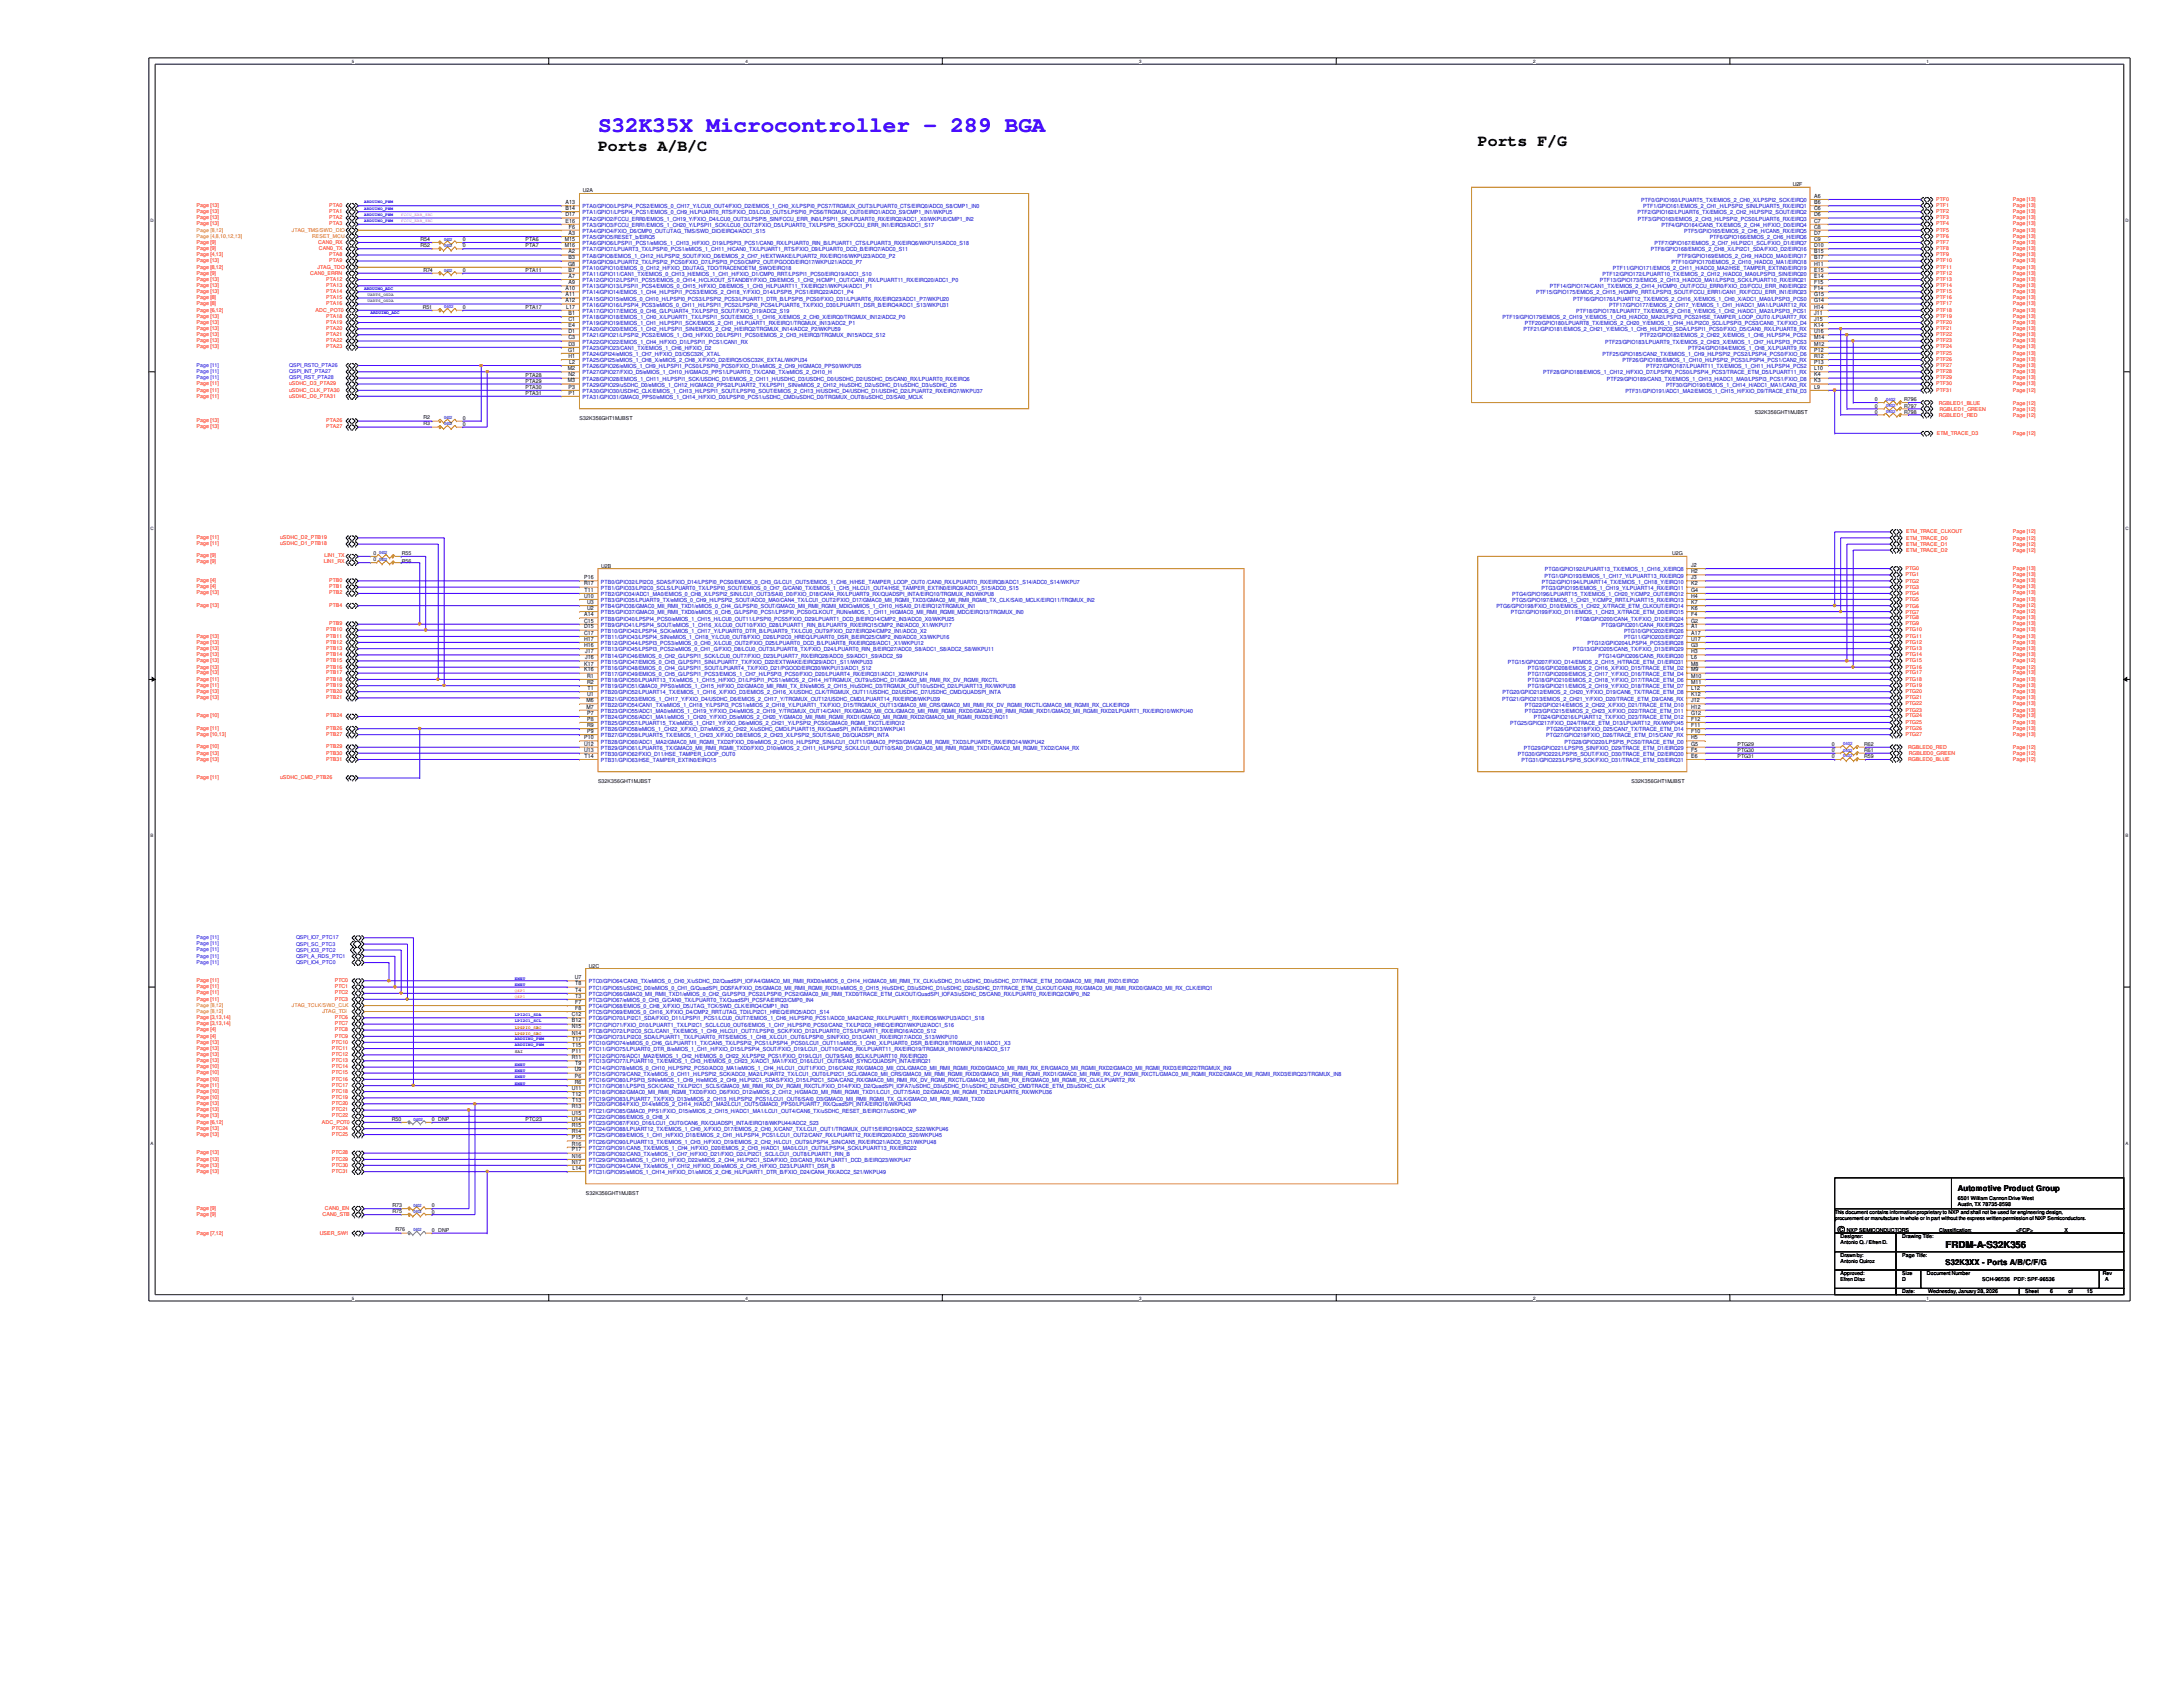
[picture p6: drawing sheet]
<svg xmlns="http://www.w3.org/2000/svg" width="279mm" height="216mm" viewBox="0 0 279 216" stroke-linecap="round" stroke-linejoin="round" font-family="sans-serif">
<defs><g id="words">
<text font-size="2.9" fill="#00f" x="76.5" y="16.9">S32K35X Microcontroller - 289 BGA</text>
<g font-size="2.1">
<text x="76.5" y="19.4">Ports A/B/C</text>
<text x="189.1" y="18.6">Ports F/G</text>
</g>
<g font-size="1.2">
<text x="235.2" y="157.8">©</text>
<text x="249" y="159.8">FRDM-A-S32K356</text>
</g>
<g font-size="1">
<text x="250.6" y="152.5">Automotive Product Group</text>
<text x="249" y="161.9">S32K3XX - Ports A/B/C/F/G</text>
</g>
<g font-size=".7">
<text x="229.4" y="23.8">U2F</text>
<text x="72.4" y="26.1">A13</text>
<text x="72.4" y="26.9">B14</text>
<text x="72.4" y="27.7">D17</text>
<text x="72.4" y="28.5">E16</text>
<text x="72.8" y="29.3">F6</text>
<text x="74.6" y="24.6">U2A</text>
<text x="232.2" y="25.3">A6</text>
<text x="232.2" y="26.1">B6</text>
<text x="232.2" y="26.9">C6</text>
<text x="232.2" y="27.7">D6</text>
<text x="232.2" y="28.5">C7</text>
<text x="232.2" y="29.3">C8</text>
<text x="53.8" y="30.9">R54</text>
<text x="53.8" y="31.7">R52</text>
<text x="54.2" y="34.8">R74</text>
<text x="59.2" y="34.8">0</text>
<text x="59.2" y="30.9">0</text>
<text x="59.2" y="31.7">0</text>
<text x="67.3" y="31.7">PTA7</text>
<text x="67.3" y="30.9">PTA6</text>
<text x="67.3" y="34.8">PTA11</text>
<text x="72.3" y="30.8">M15</text>
<text x="72.3" y="31.6">M16</text>
<text x="72.7" y="34">G8</text>
<text x="72.8" y="30.1">A3</text>
<text x="72.8" y="32.4">A2</text>
<text x="72.8" y="33.2">B3</text>
<text x="72.8" y="34.8">B7</text>
<text x="72.8" y="35.6">A7</text>
<text x="232.2" y="30.1">D7</text>
<text x="232.2" y="30.8">C9</text>
<text x="232.2" y="31.6">D10</text>
<text x="232.2" y="32.4">B15</text>
<text x="232.2" y="33.2">B17</text>
<text x="232.2" y="34">H11</text>
<text x="232.2" y="34.8">E15</text>
<text x="232.2" y="35.6">E14</text>
<text x="54.1" y="39.5">R51</text>
<text x="59.2" y="39.5">0</text>
<text x="67.3" y="39.5">PTA17</text>
<text x="72.4" y="37.1">A10</text>
<text x="72.4" y="37.9">A11</text>
<text x="72.4" y="38.7">A12</text>
<text x="72.5" y="39.5">L17</text>
<text x="72.8" y="36.4">A9</text>
<text x="72.8" y="40.3">B1</text>
<text x="72.8" y="41.1">C1</text>
<text x="72.8" y="41.9">E4</text>
<text x="232.2" y="36.4">F15</text>
<text x="232.2" y="37.1">F14</text>
<text x="232.2" y="37.9">G15</text>
<text x="232.2" y="38.7">G14</text>
<text x="232.2" y="39.5">H14</text>
<text x="232.2" y="40.3">J11</text>
<text x="232.2" y="41.1">J15</text>
<text x="232.2" y="41.9">K14</text>
<text x="72.7" y="47.4">M2</text>
<text x="72.7" y="45">G1</text>
<text x="72.8" y="42.6">D1</text>
<text x="72.8" y="43.4">C3</text>
<text x="72.8" y="44.2">D3</text>
<text x="72.8" y="45.8">H1</text>
<text x="72.9" y="46.6">L2</text>
<text x="232.2" y="42.6">U16</text>
<text x="232.2" y="43.4">M14</text>
<text x="232.2" y="44.2">M12</text>
<text x="232.2" y="45">P12</text>
<text x="232.2" y="45.8">R12</text>
<text x="232.2" y="46.6">P13</text>
<text x="232.2" y="47.4">L10</text>
<text x="54.2" y="53.6">R2</text>
<text x="59.2" y="53.7">0</text>
<text x="67.3" y="48.2">PTA28</text>
<text x="67.3" y="49">PTA29</text>
<text x="67.3" y="49.8">PTA30</text>
<text x="67.3" y="50.5">PTA31</text>
<text x="72.7" y="48.9">M3</text>
<text x="72.8" y="48.2">N2</text>
<text x="72.8" y="49.7">P3</text>
<text x="72.8" y="50.5">P1</text>
<text x="74.2" y="53.7">S32K356GHT1MJBST</text>
<text x="224.6" y="53">S32K356GHT1MJBST</text>
<text x="232.2" y="48.2">K4</text>
<text x="232.2" y="48.9">K3</text>
<text x="232.2" y="49.7">L9</text>
<text x="239.9" y="51.3">0</text>
<text x="239.9" y="52.2">0</text>
<text x="239.9" y="53">0</text>
<text x="243.7" y="51.3">R796</text>
<text x="243.7" y="52.2">R797</text>
<text x="243.7" y="53">R798</text>
<text x="54.2" y="54.4">R3</text>
<text x="59.2" y="54.5">0</text>
<text x="47.8" y="71">0</text>
<text x="47.8" y="71.8">0</text>
<text x="51.4" y="71">R55</text>
<text x="214" y="71">U2G</text>
<text x="51.4" y="72">R56</text>
<text x="74.8" y="74.1">P16</text>
<text x="74.8" y="74.9">R17</text>
<text x="74.8" y="76.5">U10</text>
<text x="74.8" y="75.7">T11</text>
<text x="75.1" y="77.3">U3</text>
<text x="77" y="72.6">U2B</text>
<text x="216.5" y="72.6">J2</text>
<text x="216.5" y="73.4">H2</text>
<text x="216.5" y="74.1">J3</text>
<text x="216.5" y="74.9">K2</text>
<text x="216.5" y="75.7">G4</text>
<text x="216.5" y="76.5">H4</text>
<text x="216.5" y="77.3">K7</text>
<text x="74.8" y="78.9">A14</text>
<text x="74.8" y="79.7">C15</text>
<text x="74.8" y="80.4">D15</text>
<text x="74.8" y="81.2">C17</text>
<text x="74.8" y="82">H17</text>
<text x="74.8" y="82.8">H16</text>
<text x="74.9" y="83.6">J17</text>
<text x="75.1" y="78.1">U2</text>
<text x="216.5" y="78.1">K6</text>
<text x="216.5" y="78.9">F4</text>
<text x="216.5" y="79.7">G2</text>
<text x="216.5" y="80.4">A1</text>
<text x="216.5" y="81.2">A17</text>
<text x="216.5" y="82">U17</text>
<text x="216.5" y="82.8">G3</text>
<text x="216.5" y="83.6">H3</text>
<text x="74.8" y="85.2">K17</text>
<text x="74.8" y="85.9">K16</text>
<text x="74.9" y="84.4">J16</text>
<text x="75.1" y="89.9">M6</text>
<text x="75.1" y="86.7">R1</text>
<text x="75.1" y="87.5">R2</text>
<text x="75.1" y="89.1">U1</text>
<text x="75.2" y="88.3">T1</text>
<text x="216.5" y="84.4">L6</text>
<text x="216.5" y="85.2">M8</text>
<text x="216.5" y="85.9">M9</text>
<text x="216.5" y="86.7">M10</text>
<text x="216.5" y="87.5">M11</text>
<text x="216.5" y="88.3">L12</text>
<text x="216.5" y="89.1">K12</text>
<text x="216.5" y="89.9">J12</text>
<text x="74.8" y="94.6">P10</text>
<text x="74.8" y="95.4">U12</text>
<text x="75.1" y="90.7">M7</text>
<text x="75.1" y="91.5">P7</text>
<text x="75.1" y="92.2">P8</text>
<text x="75.1" y="93">R9</text>
<text x="75.1" y="93.8">P9</text>
<text x="216.5" y="90.7">H12</text>
<text x="216.5" y="91.5">G12</text>
<text x="216.5" y="92.2">F12</text>
<text x="216.5" y="93">F11</text>
<text x="216.5" y="93.8">F10</text>
<text x="216.5" y="94.6">H5</text>
<text x="216.5" y="95.4">G5</text>
<text x="222.4" y="95.5">PTG29</text>
<text x="234.4" y="95.5">0</text>
<text x="238.6" y="95.5">R62</text>
<text x="74.8" y="96.2">U13</text>
<text x="74.8" y="97">T14</text>
<text x="76.5" y="100.2">S32K356GHT1MJBST</text>
<text x="208.8" y="100.2">S32K356GHT1MJBST</text>
<text x="216.5" y="96.2">F5</text>
<text x="216.5" y="97">E6</text>
<text x="222.4" y="96.2">PTG30</text>
<text x="222.4" y="97">PTG31</text>
<text x="234.4" y="97">0</text>
<text x="234.4" y="96.3">0</text>
<text x="238.6" y="97">R59</text>
<text x="238.6" y="96.3">R61</text>
<text x="73.6" y="125.3">U7</text>
<text x="75.4" y="123.8">U2C</text>
<text x="73.2" y="130">C12</text>
<text x="73.2" y="130.9">B12</text>
<text x="73.2" y="131.6">N15</text>
<text x="73.6" y="126.1">T8</text>
<text x="73.6" y="126.9">T4</text>
<text x="73.6" y="127.7">T3</text>
<text x="73.6" y="128.5">F7</text>
<text x="73.6" y="129.2">F8</text>
<text x="73.2" y="132.4">N14</text>
<text x="73.2" y="134.8">P11</text>
<text x="73.2" y="135.6">R11</text>
<text x="73.2" y="133.2">T17</text>
<text x="73.2" y="134">T15</text>
<text x="73.6" y="137.1">U9</text>
<text x="73.6" y="137.9">P6</text>
<text x="73.6" y="136.4">T9</text>
<text x="50.2" y="143.5">R50</text>
<text x="55.3" y="143.5">0 DNP</text>
<text x="67.3" y="143.5">PTC23</text>
<text x="73.2" y="139.5">U11</text>
<text x="73.2" y="141.9">R13</text>
<text x="73.2" y="142.7">U15</text>
<text x="73.2" y="143.4">U14</text>
<text x="73.2" y="140.3">T12</text>
<text x="73.2" y="141.1">T13</text>
<text x="73.6" y="138.7">R6</text>
<text x="73.2" y="144.2">R15</text>
<text x="73.2" y="145">R14</text>
<text x="73.2" y="145.8">P15</text>
<text x="73.2" y="146.6">R16</text>
<text x="73.2" y="147.4">P17</text>
<text x="73.2" y="148.2">N16</text>
<text x="73.2" y="148.9">N17</text>
<text x="73.3" y="149.7">L14</text>
<text x="50.2" y="154.4">R73</text>
<text x="50.2" y="155.2">R75</text>
<text x="55.3" y="154.5">0</text>
<text x="55.3" y="155.3">0</text>
<text x="75" y="152.9">S32K356GHT1MJBST</text>
<text x="234.8" y="155.3">This document contains information proprietary to NXP and shall not be used for engineering design,</text>
<text x="250.6" y="153.6">6501 William Cannon Drive West</text>
<text x="250.6" y="154.3">Austin, TX 78735-8598</text>
<text x="50.6" y="157.5">R76</text>
<text x="55.3" y="157.6">0 DNP</text>
<text x="234.8" y="156.1">procurement or manufacture in whole or in part without the express written permission of NXP Semiconductors.</text>
<text x="235.6" y="158.5">Designer:</text>
<text x="235.6" y="160.8">Drawn by:</text>
<text x="235.6" y="159.3">Antonio Q. / Efren D.</text>
<text x="235.6" y="161.6">Antonio Quiroz</text>
<text x="236.4" y="157.6">NXP SEMICONDUCTORS</text>
<text x="243.5" y="160.8">Page Title:</text>
<text x="243.5" y="158.5">Drawing Title:</text>
<text x="248.2" y="157.6">Classification:</text>
<text x="258.1" y="157.6">&lt;FCP&gt;</text>
<text x="264.2" y="157.6">X</text>
<text x="268.7" y="157.6">____</text>
<text x="235.6" y="163.2">Approved:</text>
<text x="235.6" y="164">Efren Diaz</text>
<text x="243.5" y="163.2">Size</text>
<text x="243.5" y="165.5">Date:</text>
<text x="243.5" y="164">D</text>
<text x="246.6" y="163.2">Document Number</text>
<text x="246.8" y="165.5">Wednesday, January 28, 2026</text>
<text x="253.7" y="164">SCH-96536</text>
<text x="257.8" y="164">PDF: SPF-96536</text>
<text x="259.2" y="165.5">Sheet</text>
<text x="262.4" y="165.5">6</text>
<text x="264.8" y="165.5">of</text>
<text x="267.1" y="165.5">15</text>
<text x="269.2" y="163.2">Rev</text>
<text x="269.5" y="164">A</text>
</g>
<g font-size=".7" fill="#f00">
<text x="25.1" y="26.5">Page [13]</text>
<text x="25.1" y="27.3">Page [13]</text>
<text x="25.1" y="28.1">Page [13]</text>
<text x="25.1" y="28.8">Page [13]</text>
<text x="42.1" y="26.5">PTA0</text>
<text x="42.1" y="27.3">PTA1</text>
<text x="42.1" y="28.1">PTA2</text>
<text x="42.1" y="28.8">PTA3</text>
<text x="247.8" y="28.8">PTF4</text>
<text x="247.8" y="29.6">PTF5</text>
<text x="247.8" y="25.7">PTF0</text>
<text x="247.8" y="26.5">PTF1</text>
<text x="247.8" y="27.3">PTF2</text>
<text x="247.8" y="28.1">PTF3</text>
<text x="257.6" y="28.8">Page [13]</text>
<text x="257.6" y="29.6">Page [13]</text>
<text x="257.6" y="25.7">Page [13]</text>
<text x="257.6" y="26.5">Page [13]</text>
<text x="257.6" y="27.3">Page [13]</text>
<text x="257.6" y="28.1">Page [13]</text>
<text x="25.1" y="35.1">Page [9]</text>
<text x="25.1" y="32">Page [9]</text>
<text x="25.1" y="34.4">Page [8,12]</text>
<text x="25.1" y="32.8">Page [4,13]</text>
<text x="25.1" y="33.6">Page [13]</text>
<text x="25.1" y="35.9">Page [13]</text>
<text x="25.1" y="31.2">Page [9]</text>
<text x="39.7" y="35.1">CAN0_ERRN</text>
<text x="40.6" y="34.4">JTAG_TDO</text>
<text x="40.7" y="31.2">CAN0_RX</text>
<text x="40.8" y="32">CAN0_TX</text>
<text x="41.7" y="35.9">PTA12</text>
<text x="42.1" y="32.8">PTA8</text>
<text x="42.1" y="33.6">PTA9</text>
<text x="247.8" y="30.4">PTF6</text>
<text x="247.8" y="31.2">PTF7</text>
<text x="247.8" y="32">PTF8</text>
<text x="247.8" y="32.8">PTF9</text>
<text x="247.8" y="33.6">PTF10</text>
<text x="247.8" y="34.4">PTF11</text>
<text x="247.8" y="35.1">PTF12</text>
<text x="247.8" y="35.9">PTF13</text>
<text x="257.6" y="33.6">Page [13]</text>
<text x="257.6" y="34.4">Page [13]</text>
<text x="257.6" y="35.1">Page [13]</text>
<text x="257.6" y="35.9">Page [13]</text>
<text x="257.6" y="30.4">Page [13]</text>
<text x="257.6" y="31.2">Page [13]</text>
<text x="257.6" y="32">Page [13]</text>
<text x="257.6" y="32.8">Page [13]</text>
<text x="25.1" y="40">Page [6,12]</text>
<text x="25.1" y="36.7">Page [13]</text>
<text x="25.1" y="37.5">Page [13]</text>
<text x="25.1" y="38.3">Page [8]</text>
<text x="25.1" y="39.1">Page [8]</text>
<text x="25.1" y="40.6">Page [13]</text>
<text x="25.1" y="41.4">Page [13]</text>
<text x="40.4" y="40">ADC_POT0</text>
<text x="41.7" y="36.7">PTA13</text>
<text x="41.7" y="37.5">PTA14</text>
<text x="41.7" y="38.3">PTA15</text>
<text x="41.7" y="39.1">PTA16</text>
<text x="41.7" y="40.6">PTA18</text>
<text x="41.7" y="41.4">PTA19</text>
<text x="247.8" y="41.4">PTF20</text>
<text x="247.8" y="40.6">PTF19</text>
<text x="247.8" y="39.9">PTF18</text>
<text x="247.8" y="36.7">PTF14</text>
<text x="247.8" y="37.5">PTF15</text>
<text x="247.8" y="38.3">PTF16</text>
<text x="247.8" y="39.1">PTF17</text>
<text x="257.6" y="41.4">Page [13]</text>
<text x="257.6" y="40.6">Page [13]</text>
<text x="257.6" y="39.9">Page [13]</text>
<text x="257.6" y="36.7">Page [13]</text>
<text x="257.6" y="37.5">Page [13]</text>
<text x="257.6" y="38.3">Page [13]</text>
<text x="257.6" y="39.1">Page [13]</text>
<text x="25.1" y="42.2">Page [13]</text>
<text x="25.1" y="43">Page [13]</text>
<text x="25.1" y="43.8">Page [13]</text>
<text x="25.1" y="44.6">Page [13]</text>
<text x="41.7" y="42.2">PTA20</text>
<text x="41.7" y="43">PTA21</text>
<text x="41.7" y="43.8">PTA22</text>
<text x="41.7" y="44.6">PTA23</text>
<text x="247.8" y="47.8">PTF28</text>
<text x="247.8" y="46.9">PTF27</text>
<text x="247.8" y="46.2">PTF26</text>
<text x="247.8" y="45.4">PTF25</text>
<text x="247.8" y="44.6">PTF24</text>
<text x="247.8" y="43.8">PTF23</text>
<text x="247.8" y="43">PTF22</text>
<text x="247.8" y="42.2">PTF21</text>
<text x="257.6" y="47.8">Page [13]</text>
<text x="257.6" y="46.9">Page [13]</text>
<text x="257.6" y="46.2">Page [13]</text>
<text x="257.6" y="45.4">Page [13]</text>
<text x="257.6" y="44.6">Page [13]</text>
<text x="257.6" y="43.8">Page [13]</text>
<text x="257.6" y="43">Page [13]</text>
<text x="257.6" y="42.2">Page [13]</text>
<text x="25.1" y="49.3">Page [11]</text>
<text x="25.1" y="50.1">Page [11]</text>
<text x="25.1" y="50.9">Page [11]</text>
<text x="37" y="49.3">uSDHC_D3_PTA29</text>
<text x="37" y="50.1">uSDHC_CLK_PTA30</text>
<text x="37" y="50.9">uSDHC_D0_PTA31</text>
<text x="247.8" y="48.5">PTF29</text>
<text x="247.8" y="49.3">PTF30</text>
<text x="247.8" y="50.1">PTF31</text>
<text x="248.2" y="51.8">RGBLED1_BLUE</text>
<text x="248.2" y="53.3">RGBLED1_RED</text>
<text x="248.2" y="52.5">RGBLED1_GREEN</text>
<text x="257.6" y="52.5">Page [12]</text>
<text x="257.6" y="48.5">Page [13]</text>
<text x="257.6" y="49.3">Page [13]</text>
<text x="257.6" y="50.1">Page [12]</text>
<text x="257.6" y="51.8">Page [12]</text>
<text x="257.6" y="53.3">Page [12]</text>
<text x="25.1" y="54.1">Page [13]</text>
<text x="25.1" y="54.8">Page [13]</text>
<text x="41.7" y="54.1">PTA26</text>
<text x="41.7" y="54.8">PTA27</text>
<text x="247.9" y="55.7">ETM_TRACE_D3</text>
<text x="257.6" y="55.7">Page [12]</text>
<text x="25.1" y="71.3">Page [9]</text>
<text x="25.1" y="69">Page [11]</text>
<text x="25.1" y="69.8">Page [11]</text>
<text x="35.9" y="69">uSDHC_D2_PTB19</text>
<text x="35.9" y="69.8">uSDHC_D1_PTB18</text>
<text x="41.5" y="71.3">LIN1_TX</text>
<text x="244" y="68.2">ETM_TRACE_CLKOUT</text>
<text x="244" y="69.1">ETM_TRACE_D0</text>
<text x="244" y="69.9">ETM_TRACE_D1</text>
<text x="244" y="70.7">ETM_TRACE_D2</text>
<text x="257.6" y="68.2">Page [12]</text>
<text x="257.6" y="69.1">Page [12]</text>
<text x="257.6" y="69.9">Page [12]</text>
<text x="257.6" y="70.7">Page [12]</text>
<text x="25.1" y="72.1">Page [9]</text>
<text x="25.1" y="74.5">Page [4]</text>
<text x="25.1" y="75.3">Page [4]</text>
<text x="25.1" y="76.1">Page [13]</text>
<text x="25.1" y="77.7">Page [13]</text>
<text x="41.4" y="72.1">LIN1_RX</text>
<text x="42.1" y="74.5">PTB0</text>
<text x="42.1" y="75.3">PTB1</text>
<text x="42.1" y="76.1">PTB2</text>
<text x="42.1" y="77.7">PTB4</text>
<text x="243.9" y="77">PTG5</text>
<text x="243.9" y="76.2">PTG4</text>
<text x="243.9" y="75.4">PTG3</text>
<text x="243.9" y="74.6">PTG2</text>
<text x="243.9" y="72.9">PTG0</text>
<text x="243.9" y="73.7">PTG1</text>
<text x="243.9" y="77.8">PTG6</text>
<text x="257.6" y="76.9">Page [13]</text>
<text x="257.6" y="76.1">Page [13]</text>
<text x="257.6" y="75.3">Page [13]</text>
<text x="257.6" y="74.5">Page [13]</text>
<text x="257.6" y="72.9">Page [13]</text>
<text x="257.6" y="73.7">Page [13]</text>
<text x="257.6" y="77.7">Page [12]</text>
<text x="25.1" y="81.6">Page [13]</text>
<text x="25.1" y="82.4">Page [13]</text>
<text x="25.1" y="83.2">Page [13]</text>
<text x="25.1" y="83.9">Page [13]</text>
<text x="41.7" y="80.8">PTB10</text>
<text x="41.7" y="81.6">PTB11</text>
<text x="41.7" y="82.4">PTB12</text>
<text x="41.7" y="83.2">PTB13</text>
<text x="41.7" y="83.9">PTB14</text>
<text x="42.1" y="80">PTB9</text>
<text x="243.9" y="82.4">PTG12</text>
<text x="243.9" y="80.8">PTG10</text>
<text x="243.9" y="81.6">PTG11</text>
<text x="243.9" y="83.2">PTG13</text>
<text x="243.9" y="83.9">PTG14</text>
<text x="243.9" y="80">PTG9</text>
<text x="243.9" y="79.2">PTG8</text>
<text x="243.9" y="78.5">PTG7</text>
<text x="257.6" y="82.4">Page [13]</text>
<text x="257.6" y="80.8">Page [13]</text>
<text x="257.6" y="81.6">Page [13]</text>
<text x="257.6" y="83.2">Page [13]</text>
<text x="257.6" y="83.9">Page [13]</text>
<text x="257.6" y="80">Page [13]</text>
<text x="257.6" y="79.2">Page [13]</text>
<text x="257.6" y="78.4">Page [12]</text>
<text x="25.1" y="84.8">Page [13]</text>
<text x="25.1" y="85.6">Page [13]</text>
<text x="25.1" y="86.3">Page [13]</text>
<text x="25.1" y="87.1">Page [11]</text>
<text x="25.1" y="87.9">Page [11]</text>
<text x="25.1" y="88.7">Page [13]</text>
<text x="25.1" y="89.5">Page [13]</text>
<text x="41.7" y="84.8">PTB15</text>
<text x="41.7" y="85.6">PTB16</text>
<text x="41.7" y="86.3">PTB17</text>
<text x="41.7" y="87.1">PTB18</text>
<text x="41.7" y="87.9">PTB19</text>
<text x="41.7" y="88.7">PTB20</text>
<text x="41.7" y="89.5">PTB21</text>
<text x="243.9" y="86.3">PTG17</text>
<text x="243.9" y="87.1">PTG18</text>
<text x="243.9" y="87.9">PTG19</text>
<text x="243.9" y="88.7">PTG20</text>
<text x="243.9" y="89.5">PTG21</text>
<text x="243.9" y="84.8">PTG15</text>
<text x="243.9" y="85.6">PTG16</text>
<text x="257.6" y="86.3">Page [13]</text>
<text x="257.6" y="87.1">Page [13]</text>
<text x="257.6" y="87.9">Page [13]</text>
<text x="257.6" y="88.7">Page [13]</text>
<text x="257.6" y="89.5">Page [13]</text>
<text x="257.6" y="84.8">Page [12]</text>
<text x="257.6" y="85.6">Page [12]</text>
<text x="25.1" y="91.8">Page [10]</text>
<text x="25.1" y="93.4">Page [11]</text>
<text x="25.1" y="94.2">Page [10,13]</text>
<text x="25.1" y="95.8">Page [10]</text>
<text x="41.7" y="91.8">PTB24</text>
<text x="41.7" y="93.4">PTB26</text>
<text x="41.7" y="94.2">PTB27</text>
<text x="41.7" y="95.8">PTB29</text>
<text x="243.9" y="90.3">PTG22</text>
<text x="243.9" y="91.1">PTG23</text>
<text x="243.9" y="91.8">PTG24</text>
<text x="243.9" y="92.6">PTG25</text>
<text x="243.9" y="93.4">PTG26</text>
<text x="243.9" y="94.2">PTG27</text>
<text x="244.2" y="95.8">RGBLED0_RED</text>
<text x="257.6" y="95.8">Page [12]</text>
<text x="257.6" y="90.3">Page [13]</text>
<text x="257.6" y="91.1">Page [13]</text>
<text x="257.6" y="91.8">Page [13]</text>
<text x="257.6" y="92.6">Page [13]</text>
<text x="257.6" y="93.4">Page [13]</text>
<text x="257.6" y="94.2">Page [13]</text>
<text x="25.1" y="96.6">Page [13]</text>
<text x="25.1" y="97.4">Page [13]</text>
<text x="25.1" y="99.7">Page [11]</text>
<text x="35.9" y="99.7">uSDHC_CMD_PTB26</text>
<text x="41.7" y="96.6">PTB30</text>
<text x="41.7" y="97.5">PTB31</text>
<text x="244.2" y="97.5">RGBLED0_BLUE</text>
<text x="244.3" y="96.6">RGBLED0_GREEN</text>
<text x="257.6" y="97.5">Page [12]</text>
<text x="257.6" y="96.6">Page [12]</text>
<text x="25.1" y="125.7">Page [11]</text>
<text x="42.8" y="125.7">PTC0</text>
<text x="25.1" y="126.5">Page [11]</text>
<text x="25.1" y="127.3">Page [11]</text>
<text x="25.1" y="128.1">Page [11]</text>
<text x="25.1" y="130.4">Page [3,13,14]</text>
<text x="25.1" y="131.2">Page [3,13,14]</text>
<text x="25.1" y="132">Page [4]</text>
<text x="42.8" y="126.5">PTC1</text>
<text x="42.8" y="127.3">PTC2</text>
<text x="42.8" y="128.1">PTC3</text>
<text x="42.8" y="130.4">PTC6</text>
<text x="42.8" y="131.2">PTC7</text>
<text x="42.8" y="132">PTC8</text>
<text x="25.1" y="133.6">Page [13]</text>
<text x="25.1" y="134.4">Page [13]</text>
<text x="25.1" y="135.1">Page [13]</text>
<text x="25.1" y="135.9">Page [13]</text>
<text x="25.1" y="136.7">Page [10]</text>
<text x="25.1" y="137.5">Page [10]</text>
<text x="25.1" y="132.8">Page [4]</text>
<text x="42.5" y="133.6">PTC10</text>
<text x="42.5" y="134.4">PTC11</text>
<text x="42.5" y="135.1">PTC12</text>
<text x="42.5" y="135.9">PTC13</text>
<text x="42.5" y="136.7">PTC14</text>
<text x="42.5" y="137.5">PTC15</text>
<text x="42.8" y="132.8">PTC9</text>
<text x="25.1" y="143.9">Page [6,12]</text>
<text x="25.1" y="138.3">Page [10]</text>
<text x="25.1" y="139.1">Page [11]</text>
<text x="25.1" y="139.9">Page [10]</text>
<text x="25.1" y="140.7">Page [10]</text>
<text x="25.1" y="141.4">Page [13]</text>
<text x="25.1" y="142.2">Page [13]</text>
<text x="25.1" y="143">Page [13]</text>
<text x="41.2" y="143.9">ADC_POT0</text>
<text x="42.5" y="138.3">PTC16</text>
<text x="42.5" y="139.1">PTC17</text>
<text x="42.5" y="139.9">PTC18</text>
<text x="42.5" y="140.7">PTC19</text>
<text x="42.5" y="141.4">PTC20</text>
<text x="42.5" y="142.2">PTC21</text>
<text x="42.5" y="143">PTC22</text>
<text x="25.1" y="144.6">Page [13]</text>
<text x="25.1" y="145.4">Page [13]</text>
<text x="25.1" y="147.7">Page [13]</text>
<text x="25.1" y="148.5">Page [13]</text>
<text x="25.1" y="149.3">Page [13]</text>
<text x="42.5" y="144.6">PTC24</text>
<text x="42.5" y="145.4">PTC25</text>
<text x="42.5" y="147.7">PTC28</text>
<text x="42.5" y="148.5">PTC29</text>
<text x="42.5" y="149.3">PTC30</text>
<text x="25.1" y="150.1">Page [13]</text>
<text x="25.1" y="155.6">Page [9]</text>
<text x="25.1" y="154.8">Page [9]</text>
<text x="41.3" y="155.6">CAN0_STB</text>
<text x="41.6" y="154.8">CAN0_EN</text>
<text x="42.5" y="150.1">PTC31</text>
<text x="25.1" y="158.1">Page [7,12]</text>
<text x="40.9" y="158.1">USER_SW1</text>
</g>
<g font-size=".7" fill="#ff8000">
<text x="25.1" y="29.6">Page [8,12]</text>
<text x="37.3" y="29.6">JTAG_TMS/SWD_DIO</text>
<text x="25.1" y="30.4">Page [4,8,10,12,13]</text>
<text x="40" y="30.4">RESET_MCU</text>
<text x="25.1" y="129.6">Page [8,12]</text>
<text x="25.1" y="128.9">Page [8,12]</text>
<text x="37.3" y="128.9">JTAG_TCLK/SWD_CLK</text>
<text x="41.3" y="129.6">JTAG_TDI</text>
</g>
<g font-size=".7" fill="#00c">
<text x="74.5" y="26.7">PTA0/GPIO0/LPSPI4_PCS2/EMIOS_0_CH17_Y/LCU0_OUT4/FXIO_D2/EMIOS_1_CH0_X/LPSPI0_PCS7/TRGMUX_OUT3/LPUART0_CTS/EIRQ0/ADC0_S8/CMP1_IN0</text>
<text x="74.5" y="27.4">PTA1/GPIO1/LPSPI4_PCS1/EMIOS_0_CH9_H/LPUART0_RTS/FXIO_D3/LCU0_OUT5/LPSPI0_PCS6/TRGMUX_OUT0/EIRQ1/ADC0_S9/CMP1_IN1/WKPU5</text>
<text x="74.5" y="28.2">PTA2/GPIO2/FCCU_ERR0/EMIOS_1_CH19_Y/FXIO_D4/LCU0_OUT3/LPSPI5_SIN/FCCU_ERR_IN0/LPSPI1_SIN/LPUART0_RX/EIRQ2/ADC1_X0/WKPU0/CMP1_IN2</text>
<text x="74.5" y="29">PTA3/GPIO3/FCCU_ERR1/EMIOS_1_CH20_Y/LPSPI1_SCK/LCU0_OUT2/FXIO_D5/LPUART0_TX/LPSPI5_SCK/FCCU_ERR_IN1/EIRQ3/ADC1_S17</text>
<text x="74.5" y="29.8">PTA4/GPIO4/FXIO_D6/CMP0_OUT/JTAG_TMS/SWD_DIO/EIRQ4/ADC1_S15</text>
<text x="209.6" y="27.4">PTF2/GPIO162/LPUART6_TX/EMIOS_2_CH2_H/LPSPI2_SOUT/EIRQ2</text>
<text x="209.6" y="28.2">PTF3/GPIO163/EMIOS_2_CH3_H/LPSPI2_PCS0/LPUART6_RX/EIRQ3</text>
<text x="210.1" y="25.9">PTF0/GPIO160/LPUART5_TX/EMIOS_2_CH0_X/LPSPI2_SCK/EIRQ0</text>
<text x="210.3" y="26.7">PTF1/GPIO161/EMIOS_2_CH1_H/LPSPI2_SIN/LPUART5_RX/EIRQ1</text>
<text x="212.6" y="29">PTF4/GPIO164/CAN5_TX/EMIOS_2_CH4_H/FXIO_D0/EIRQ4</text>
<text x="215.6" y="29.8">PTF5/GPIO165/EMIOS_2_CH5_H/CAN5_RX/EIRQ5</text>
<text x="74.5" y="30.6">PTA5/GPIO5/RESET_b/EIRQ5</text>
<text x="74.5" y="31.4">PTA6/GPIO6/LPSPI1_PCS1/eMIOS_1_CH13_H/FXIO_D19/LPSPI3_PCS1/CAN0_RX/LPUART0_RIN_B/LPUART1_CTS/LPUART3_RX/EIRQ6/WKPU15/ADC0_S18</text>
<text x="74.5" y="32.2">PTA7/GPIO7/LPUART3_TX/LPSPI0_PCS1/eMIOS_1_CH11_H/CAN0_TX/LPUART1_RTS/FXIO_D9/LPUART0_DCD_B/EIRQ7/ADC0_S11</text>
<text x="74.5" y="33">PTA8/GPIO8/EMIOS_1_CH12_H/LPSPI2_SOUT/FXIO_D6/EMIOS_2_CH7_H/EXTWAKE/LPUART2_RX/EIRQ16/WKPU23/ADC0_P2</text>
<text x="74.5" y="33.7">PTA9/GPIO9/LPUART2_TX/LPSPI2_PCS0/FXIO_D7/LPSPI3_PCS0/CMP2_OUT/PGOOD/EIRQ17/WKPU21/ADC0_P7</text>
<text x="74.5" y="34.5">PTA10/GPIO10/EMIOS_0_CH12_H/FXIO_D0/JTAG_TDO/TRACENOETM_SWO/EIRQ18</text>
<text x="74.5" y="35.3">PTA11/GPIO11/CAN1_TX/EMIOS_0_CH13_H/EMIOS_1_CH1_H/FXIO_D1/CMP0_RRT/LPSPI1_PCS0/EIRQ19/ADC1_S10</text>
<text x="205.1" y="35.3">PTF12/GPIO172/LPUART10_TX/EMIOS_2_CH12_H/ADC0_MA0/LPSPI3_SIN/EIRQ20</text>
<text x="206.4" y="34.5">PTF11/GPIO171/EMIOS_2_CH11_H/ADC0_MA2/HSE_TAMPER_EXTIN0/EIRQ19</text>
<text x="211.3" y="32.2">PTF8/GPIO168/EMIOS_2_CH8_X/LPI2C1_SDA/FXIO_D2/EIRQ16</text>
<text x="211.8" y="31.4">PTF7/GPIO167/EMIOS_2_CH7_H/LPI2C1_SCL/FXIO_D1/EIRQ7</text>
<text x="214" y="33.7">PTF10/GPIO170/EMIOS_2_CH10_H/ADC0_MA1/EIRQ18</text>
<text x="214.7" y="33">PTF9/GPIO169/EMIOS_2_CH9_H/ADC0_MA0/EIRQ17</text>
<text x="218.8" y="30.6">PTF6/GPIO166/EMIOS_2_CH6_H/EIRQ6</text>
<text x="74.5" y="36.1">PTA12/GPIO12/LPSPI1_PCS5/EMIOS_0_CH14_H/CLKOUT_STANDBY/FXIO_D9/EMIOS_1_CH2_H/CMP1_OUT/CAN1_RX/LPUART11_RX/EIRQ20/ADC1_P0</text>
<text x="74.5" y="36.9">PTA13/GPIO13/LPSPI1_PCS4/EMIOS_0_CH15_H/FXIO_D8/EMIOS_1_CH3_H/LPUART11_TX/EIRQ21/WKPU4/ADC1_P1</text>
<text x="74.5" y="37.7">PTA14/GPIO14/EMIOS_1_CH4_H/LPSPI1_PCS3/EMIOS_2_CH18_Y/FXIO_D14/LPSPI5_PCS1/EIRQ22/ADC1_P4</text>
<text x="74.5" y="38.5">PTA15/GPIO15/eMIOS_0_CH10_H/LPSPI0_PCS3/LPSPI2_PCS3/LPUART1_DTR_B/LPSPI5_PCS0/FXIO_D31/LPUART6_RX/EIRQ23/ADC1_P7/WKPU20</text>
<text x="74.5" y="39.2">PTA16/GPIO16/LPSPI4_PCS3/eMIOS_0_CH11_H/LPSPI1_PCS2/LPSPI0_PCS4/LPUART6_TX/FXIO_D30/LPUART1_DSR_B/EIRQ4/ADC1_S13/WKPU31</text>
<text x="74.5" y="40">PTA17/GPIO17/EMIOS_0_CH6_G/LPUART4_TX/LPSPI3_SOUT/FXIO_D19/ADC2_S19</text>
<text x="74.5" y="40.9">PTA18/GPIO18/EMIOS_1_CH0_X/LPUART1_TX/LPSPI1_SOUT/EMIOS_1_CH16_X/EMIOS_2_CH0_X/EIRQ0/TRGMUX_IN12/ADC2_P0</text>
<text x="74.5" y="41.6">PTA19/GPIO19/EMIOS_1_CH1_H/LPSPI1_SCK/EMIOS_2_CH1_H/LPUART1_RX/EIRQ1/TRGMUX_IN13/ADC2_P1</text>
<text x="192.3" y="40.9">PTF19/GPIO179/EMIOS_2_CH19_Y/EMIOS_1_CH3_H/ADC0_MA2/LPSPI3_PCS2/HSE_TAMPER_LOOP_OUT0 /LPUART7_RX</text>
<text x="195.2" y="41.6">PTF20/GPIO180/LPUART8_TX/EMIOS_2_CH20_Y/EMIOS_1_CH4_H/LPI2C0_SCL/LPSPI3_PCS3/CAN0_TX/FXIO_D4</text>
<text x="196.6" y="37.7">PTF15/GPIO175/EMIOS_2_CH15_H/CMP0_RRT/LPSPI3_SOUT/FCCU_ERR1/CAN1_RX/FCCU_ERR_IN1/EIRQ23</text>
<text x="198.4" y="36.9">PTF14/GPIO174/CAN1_TX/EMIOS_2_CH14_H/CMP0_OUT/FCCU_ERR0/FXIO_D3/FCCU_ERR_IN0/EIRQ22</text>
<text x="201.3" y="38.5">PTF16/GPIO176/LPUART12_TX/EMIOS_2_CH16_X/EMIOS_1_CH0_X/ADC1_MA0/LPSPI3_PCS0</text>
<text x="201.7" y="40">PTF18/GPIO178/LPUART7_TX/EMIOS_2_CH18_Y/EMIOS_1_CH2_H/ADC1_MA2/LPSPI3_PCS1</text>
<text x="204.8" y="36.1">PTF13/GPIO173/EMIOS_2_CH13_H/ADC0_MA1/LPSPI3_SCK/LPUART10_RX/EIRQ21</text>
<text x="206" y="39.2">PTF17/GPIO177/EMIOS_2_CH17_Y/EMIOS_1_CH1_H/ADC1_MA1/LPUART12_RX</text>
<text x="74.5" y="42.4">PTA20/GPIO20/EMIOS_1_CH2_H/LPSPI1_SIN/EMIOS_2_CH2_H/EIRQ2/TRGMUX_IN14/ADC2_P2/WKPU59</text>
<text x="74.5" y="43.2">PTA21/GPIO21/LPSPI2_PCS2/EMIOS_1_CH3_H/FXIO_D0/LPSPI1_PCS0/EMIOS_2_CH3_H/EIRQ3/TRGMUX_IN15/ADC2_S12</text>
<text x="74.5" y="44">PTA22/GPIO22/EMIOS_1_CH4_H/FXIO_D1/LPSPI1_PCS1/CAN1_RX</text>
<text x="74.5" y="44.8">PTA23/GPIO23/CAN1_TX/EMIOS_1_CH6_H/FXIO_D2</text>
<text x="74.5" y="45.6">PTA24/GPI24/eMIOS_1_CH7_H/FXIO_D3/OSC32K_XTAL</text>
<text x="74.5" y="46.4">PTA25/GPI25/eMIOS_1_CH8_X/eMIOS_2_CH8_X/FXIO_D2/EIRQ5/OSC32K_EXTAL/WKPU34</text>
<text x="74.5" y="47.1">PTA26/GPIO26/eMIOS_1_CH9_H/LPSPI1_PCS0/LPSPI0_PCS0/FXIO_D1/eMIOS_2_CH9_H/GMAC0_PPS0/WKPU35</text>
<text x="74.5" y="47.9">PTA27/GPIO27/FXIO_D5/eMIOS_1_CH10_H/GMAC0_PPS1/LPUART0_TX/CAN0_TX/eMIOS_2_CH10_H</text>
<text x="195" y="42.4">PTF21/GPIO181/EMIOS_2_CH21_Y/EMIOS_1_CH5_H/LPI2C0_SDA/LPSPI1_PCS0/FXIO_D5/CAN0_RX/LPUART8_RX</text>
<text x="197.5" y="47.9">PTF28/GPIO188/EMIOS_1_CH12_H/FXIO_D7/LPSPI0_PCS0/LPSPI4_PCS3/TRACE_ETM_D5/LPUART11_RX</text>
<text x="205.1" y="45.6">PTF25/GPIO185/CAN2_TX/EMIOS_1_CH9_H/LPSPI2_PCS2/LPSPI4_PCS0/FXIO_D6</text>
<text x="205.4" y="44">PTF23/GPIO183/LPUART9_TX/EMIOS_2_CH23_X/EMIOS_1_CH7_H/LPSPI3_PCS3</text>
<text x="207.6" y="46.4">PTF26/GPIO186/EMIOS_1_CH10_H/LPSPI2_PCS3/LPSPI4_PCS1/CAN2_RX</text>
<text x="209.9" y="43.2">PTF22/GPIO182/EMIOS_2_CH22_X/EMIOS_1_CH6_H/LPSPI4_PCS2</text>
<text x="210.7" y="47.1">PTF27/GPIO187/LPUART11_TX/EMIOS_1_CH11_H/LPSPI4_PCS2</text>
<text x="216.1" y="44.8">PTF24/GPIO184/EMIOS_1_CH8_X/LPUART9_RX</text>
<text x="74.5" y="48.7">PTA28/GPIO28/EMIOS_1_CH11_H/LPSPI1_SCK/USDHC_D1/EMIOS_2_CH11_H/USDHC_D3/USDHC_D0/USDHC_D2/USDHC_D5/CAN0_RX/LPUART0_RX/EIRQ6</text>
<text x="74.5" y="49.5">PTA29/GPIO29/uSDHC_D0/eMIOS_1_CH12_H/GMAC0_PPS2/LPUART2_TX/LPSPI1_SIN/eMIOS_2_CH12_H/uSDHC_D2/uSDHC_D1/uSDHC_D3/uSDHC_D5</text>
<text x="74.5" y="50.3">PTA30/GPIO30/USDHC_CLK/EMIOS_1_CH13_H/LPSPI1_SOUT/LPSPI0_SOUT/EMIOS_2_CH13_H/USDHC_D4/USDHC_D1/USDHC_D2/LPUART2_RX/EIRQ7/WKPU37</text>
<text x="74.5" y="51.1">PTA31/GPIO31/GMAC0_PPS0/eMIOS_1_CH14_H/FXIO_D0/LPSPI0_PCS1/uSDHC_CMD/uSDHC_D0/TRGMUX_OUT8/uSDHC_D3/SAI0_MCLK</text>
<text x="205.7" y="48.7">PTF29/GPIO189/CAN3_TX/EMIOS_1_CH13_H/ADC1_MA0/LPSPI3_PCS1/FXIO_D8</text>
<text x="208" y="50.3">PTF31/GPIO191/ADC1_MA2/EMIOS_1_CH15_H/FXIO_D9/TRACE_ETM_D3</text>
<text x="213.2" y="49.5">PTF30/GPIO190/EMIOS_1_CH14_H/ADC1_MA1/CAN3_RX</text>
<text x="76.9" y="74.7">PTB0/GPIO32/LPI2C0_SDAS/FXIO_D14/LPSPI0_PCS0/EMIOS_0_CH3_G/LCU1_OUT5/EMIOS_1_CH6_H/HSE_TAMPER_LOOP_OUT0 /CAN0_RX/LPUART0_RX/EIRQ8/ADC1_S14/ADC0_S14/WKPU7</text>
<text x="76.9" y="75.5">PTB1/GPIO33/LPI2C0_SCLS/LPUART0_TX/LPSPI0_SOUT/EMIOS_0_CH7_G/CAN0_TX/EMIOS_1_CH5_H/LCU1_OUT4/HSE_TAMPER_EXTIN0/EIRQ9/ADC1_S15/ADC0_S15</text>
<text x="76.9" y="76.3">PTB2/GPIO34/ADC1_MA0/EMIOS_0_CH8_X/LPSPI2_SIN/LCU1_OUT3/SAI0_D0/FXIO_D18/CAN4_RX/LPUART9_RX/QUADSPI_INTA/EIRQ10/TRGMUX_IN3/WKPU8</text>
<text x="76.9" y="77">PTB3/GPIO35/LPUART9_TX/eMIOS_0_CH9_H/LPSPI2_SOUT/ADC0_MA0/CAN4_TX/LCU1_OUT2/FXIO_D17/GMAC0_MII_RGMII_TXD3/GMAC0_MII_RMII_RGMII_TX_CLK/SAI0_MCLK/EIRQ11/TRGMUX_IN2</text>
<text x="76.9" y="77.9">PTB4/GPIO36/GMAC0_MII_RMII_TXD1/eMIOS_0_CH4_G/LPSPI0_SOUT/GMAC0_MII_RMII_RGMII_MDIO/eMIOS_1_CH10_H/SAI0_D1/EIRQ12/TRGMUX_IN1</text>
<text x="191.5" y="77.9">PTG6/GPIO198/FXIO_D10/EMIOS_1_CH22_X/TRACE_ETM_CLKOUT/EIRQ14</text>
<text x="193.5" y="76.3">PTG4/GPIO196/LPUART15_TX/EMIOS_1_CH20_Y/CMP2_OUT/EIRQ12</text>
<text x="193.5" y="77">PTG5/GPIO197/EMIOS_1_CH21_Y/CMP2_RRT/LPUART15_RX/EIRQ13</text>
<text x="197.3" y="75.5">PTG3/GPIO195/EMIOS_1_CH19_Y/LPUART14_RX/EIRQ11</text>
<text x="197.4" y="74.7">PTG2/GPIO194/LPUART14_TX/EMIOS_1_CH18_Y/EIRQ10</text>
<text x="197.7" y="73.9">PTG1/GPIO193/EMIOS_1_CH17_Y/LPUART13_RX/EIRQ9</text>
<text x="197.7" y="73.1">PTG0/GPIO192/LPUART13_TX/EMIOS_1_CH16_X/EIRQ8</text>
<text x="76.9" y="78.6">PTB5/GPIO37/GMAC0_MII_RMII_TXD0/eMIOS_0_CH5_G/LPSPI0_PCS1/LPSPI0_PCS0/CLKOUT_RUN/eMIOS_1_CH11_H/GMAC0_MII_RMII_RGMII_MDC/EIRQ13/TRGMUX_IN0</text>
<text x="76.9" y="79.4">PTB8/GPIO40/LPSPI4_PCS0/eMIOS_1_CH15_H/LCU0_OUT11/LPSPI0_PCS5/FXIO_D29/LPUART1_DCD_B/EIRQ14/CMP2_IN3/ADC0_X0/WKPU25</text>
<text x="76.9" y="80.2">PTB9/GPIO41/LPSPI4_SOUT/eMIOS_1_CH16_X/LCU0_OUT10/FXIO_D28/LPUART1_RIN_B/LPUART9_RX/EIRQ15/CMP2_IN2/ADC0_X1/WKPU17</text>
<text x="76.9" y="81">PTB10/GPIO42/LPSPI4_SCK/eMIOS_1_CH17_Y/LPUART0_DTR_B/LPUART9_TX/LCU0_OUT9/FXIO_D27/EIRQ24/CMP2_IN1/ADC0_X2</text>
<text x="76.9" y="81.8">PTB11/GPIO43/LPSPI4_SIN/eMIOS_1_CH18_Y/LCU0_OUT8/FXIO_D26/LPI2C0_HREQ/LPUART0_DSR_B/EIRQ25/CMP2_IN0/ADC0_X3/WKPU16</text>
<text x="76.9" y="82.5">PTB12/GPIO44/LPSPI3_PCS3/eMIOS_0_CH0_X/LCU0_OUT2/FXIO_D25/LPUART0_DCD_B/LPUART8_RX/EIRQ26/ADC1_X1/WKPU12</text>
<text x="76.9" y="83.4">PTB13/GPIO45/LPSPI3_PCS2/eMIOS_0_CH1_G/FXIO_D8/LCU0_OUT3/LPUART8_TX/FXIO_D24/LPUART0_RIN_B/EIRQ27/ADC0_S8/ADC1_S8/ADC2_S8/WKPU11</text>
<text x="193.4" y="78.6">PTG7/GPIO199/FXIO_D11/EMIOS_1_CH23_X/TRACE_ETM_D0/EIRQ15</text>
<text x="201.3" y="83.4">PTG13/GPIO205/CAN5_TX/FXIO_D13/EIRQ29</text>
<text x="201.7" y="79.4">PTG8/GPIO200/CAN4_TX/FXIO_D12/EIRQ24</text>
<text x="203.2" y="82.5">PTG12/GPIO204/LPSPI4_PCS3/EIRQ28</text>
<text x="205" y="80.2">PTG9/GPIO201/CAN4_RX/EIRQ25</text>
<text x="207.9" y="81">PTG10/GPIO202/EIRQ26</text>
<text x="207.9" y="81.8">PTG11/GPIO203/EIRQ27</text>
<text x="76.9" y="84.2">PTB14/GPIO46/EMIOS_0_CH2_G/LPSPI1_SCK/LCU0_OUT7/FXIO_D23/LPUART7_RX/EIRQ28/ADC0_S9/ADC1_S9/ADC2_S9</text>
<text x="76.9" y="84.9">PTB15/GPIO47/EMIOS_0_CH3_G/LPSPI1_SIN/LPUART7_TX/FXIO_D22/EXTWAKE/EIRQ29/ADC1_S11/WKPU33</text>
<text x="76.9" y="85.7">PTB16/GPIO48/EMIOS_0_CH4_G/LPSPI1_SOUT/LPUART4_TX/FXIO_D21/PGOOD/EIRQ30/WKPU13/ADC1_S12</text>
<text x="76.9" y="86.5">PTB17/GPIO49/EMIOS_0_CH5_G/LPSPI1_PCS3/EMIOS_1_CH7_H/LPSPI3_PCS0/FXIO_D20/LPUART4_RX/EIRQ31/ADC1_X2/WKPU14</text>
<text x="76.9" y="87.3">PTB18/GPIO50/LPUART13_TX/eMIOS_1_CH15_H/FXIO_D1/LPSPI1_PCS1/eMIOS_2_CH14_H/TRGMUX_OUT9/uSDHC_D1/GMAC0_MII_RMII_RX_DV_RGMII_RXCTL</text>
<text x="76.9" y="88.1">PTB19/GPIO51/GMAC0_PPS0/eMIOS_1_CH15_H/FXIO_D2/GMAC0_MII_RMII_TX_EN/eMIOS_2_CH15_H/uSDHC_D3/TRGMUX_OUT10/uSDHC_D2/LPUART13_RX/WKPU38</text>
<text x="76.9" y="88.9">PTB20/GPIO52/LPUART14_TX/EMIOS_1_CH16_X/FXIO_D3/EMIOS_2_CH16_X/USDHC_CLK/TRGMUX_OUT11/USDHC_D2/USDHC_D7/USDHC_CMD/QUADSPI_INTA</text>
<text x="76.9" y="89.7">PTB21/GPIO53/EMIOS_1_CH17_Y/FXIO_D4/USDHC_D6/EMIOS_2_CH17_Y/TRGMUX_OUT12/USDHC_CMD/LPUART14_RX/EIRQ8/WKPU39</text>
<text x="192.3" y="89.7">PTG21/GPIO213/EMIOS_2_CH21_Y/FXIO_D20/TRACE_ETM_D9/CAN6_RX</text>
<text x="192.3" y="88.9">PTG20/GPIO212/EMIOS_2_CH20_Y/FXIO_D19/CAN6_TX/TRACE_ETM_D8</text>
<text x="193" y="84.9">PTG15/GPIO207/FXIO_D14/EMIOS_2_CH15_H/TRACE_ETM_D1/EIRQ31</text>
<text x="195.5" y="85.7">PTG16/GPIO208/EMIOS_2_CH16_X/FXIO_D15/TRACE_ETM_D2</text>
<text x="195.5" y="86.5">PTG17/GPIO209/EMIOS_2_CH17_Y/FXIO_D16/TRACE_ETM_D4</text>
<text x="195.5" y="87.3">PTG18/GPIO210/EMIOS_2_CH18_Y/FXIO_D17/TRACE_ETM_D6</text>
<text x="195.5" y="88.1">PTG19/GPIO211/EMIOS_2_CH19_Y/FXIO_D18/TRACE_ETM_D7</text>
<text x="204.6" y="84.2">PTG14/GPIO206/CAN5_RX/EIRQ30</text>
<text x="76.9" y="90.4">PTB22/GPIO54/CAN1_TX/eMIOS_1_CH18_Y/LPSPI3_PCS1/eMIOS_2_CH18_Y/LPUART1_TX/FXIO_D15/TRGMUX_OUT13/GMAC0_MII_CRS/GMAC0_MII_RMII_RX_DV_RGMII_RXCTL/GMAC0_MII_RGMII_RX_CLK/EIRQ9</text>
<text x="76.9" y="91.2">PTB23/GPIO55/ADC1_MA0/eMIOS_1_CH19_Y/FXIO_D4/eMIOS_2_CH19_Y/TRGMUX_OUT14/CAN1_RX/GMAC0_MII_COL/GMAC0_MII_RMII_RGMII_RXD0/GMAC0_MII_RMII_RGMII_RXD1/GMAC0_MII_RGMII_RXD2/LPUART1_RX/EIRQ10/WKPU40</text>
<text x="76.9" y="92">PTB24/GPIO56/ADC1_MA1/eMIOS_1_CH20_Y/FXIO_D5/eMIOS_2_CH20_Y/GMAC0_MII_RMII_RGMII_RXD1/GMAC0_MII_RGMII_RXD2/GMAC0_MII_RGMII_RXD3/EIRQ11</text>
<text x="76.9" y="92.8">PTB25/GPIO57/LPUART15_TX/eMIOS_1_CH21_Y/FXIO_D6/eMIOS_2_CH21_Y/LPSPI2_PCS0/GMAC0_RGMII_TXCTL/EIRQ12</text>
<text x="76.9" y="93.6">PTB26/GPIO58/eMIOS_1_CH22_X/FXIO_D7/eMIOS_2_CH22_X/uSDHC_CMD/LPUART15_RX/QuadSPI_INTA/EIRQ13/WKPU41</text>
<text x="76.9" y="94.4">PTB27/GPIO59/LPUART5_TX/EMIOS_1_CH23_X/FXIO_D8/EMIOS_2_CH23_X/LPSPI2_SOUT/SAI0_D0/QUADSPI_INTA</text>
<text x="76.9" y="95.2">PTB28/GPIO60/ADC1_MA2/GMAC0_MII_RGMII_TXD2/FXIO_D9/eMIOS_2_CH10_H/LPSPI2_SIN/LCU1_OUT11/GMAC0_PPS3/GMAC0_MII_RGMII_TXD3/LPUART5_RX/EIRQ14/WKPU42</text>
<text x="76.9" y="96">PTB29/GPIO61/LPUART6_TX/GMAC0_MII_RMII_RGMII_TXD0/FXIO_D10/eMIOS_2_CH11_H/LPSPI2_SCK/LCU1_OUT10/SAI0_D1/GMAC0_MII_RMII_RGMII_TXD1/GMAC0_MII_RGMII_TXD2/CAN4_RX</text>
<text x="193.3" y="92.8">PTG25/GPIO217/FXIO_D24/TRACE_ETM_D13/LPUART12_RX/WKPU45</text>
<text x="195" y="96">PTG29/GPIO221/LPSPI5_SIN/FXIO_D29/TRACE_ETM_D1/EIRQ29</text>
<text x="195.2" y="90.4">PTG22/GPIO214/EMIOS_2_CH22_X/FXIO_D21/TRACE_ETM_D10</text>
<text x="195.2" y="91.2">PTG23/GPIO215/EMIOS_2_CH23_X/FXIO_D22/TRACE_ETM_D11</text>
<text x="196.3" y="92">PTG24/GPIO216/LPUART12_TX/FXIO_D23/TRACE_ETM_D12</text>
<text x="197.9" y="94.4">PTG27/GPIO219/FXIO_D26/TRACE_ETM_D15/CAN7_RX</text>
<text x="198" y="93.6">PTG26/GPIO218/FXIO_D25/CAN7_TX/TRACE_ETM_D14</text>
<text x="200.2" y="95.2">PTG28/GPIO220/LPSPI5_PCS0/TRACE_ETM_D0</text>
<text x="76.9" y="96.7">PTB30/GPIO62/FXIO_D11/HSE_TAMPER_LOOP_OUT0</text>
<text x="76.9" y="97.5">PTB31/GPIO63/HSE_TAMPER_EXTIN0/EIRQ15</text>
<text x="194.3" y="96.7">PTG30/GPIO222/LPSPI5_SOUT/FXIO_D30/TRACE_ETM_D2/EIRQ30</text>
<text x="194.7" y="97.5">PTG31/GPIO223/LPSPI5_SCK/FXIO_D31/TRACE_ETM_D3/EIRQ31</text>
<text x="75.4" y="125.9">PTC0/GPIO64/CAN3_TX/eMIOS_0_CH0_X/uSDHC_D2/QuadSPI_IOFA4/GMAC0_MII_RMII_RXD0/eMIOS_0_CH14_H/GMAC0_MII_RMII_TX_CLK/uSDHC_D1/uSDHC_D0/uSDHC_D7/TRACE_ETM_D0/GMAC0_MII_RMII_RXD1/EIRQ0</text>
<text x="75.4" y="126.7">PTC1/GPIO65/uSDHC_D0/eMIOS_0_CH1_G/QuadSPI_DQSFA/FXIO_D5/GMAC0_MII_RMII_RGMII_RXD1/eMIOS_0_CH15_H/uSDHC_D3/uSDHC_D1/uSDHC_D2/uSDHC_D7/TRACE_ETM_CLKOUT/CAN3_RX/GMAC0_MII_RMII_RXD0/GMAC0_MII_RX_CLK/EIRQ1</text>
<text x="75.4" y="127.5">PTC2/GPIO66/GMAC0_MII_RMII_TXD1/eMIOS_0_CH2_G/LPSPI3_PCS2/LPSPI0_PCS2/GMAC0_MII_RMII_TXD0/TRACE_ETM_CLKOUT/QuadSPI_IOFA3/uSDHC_D5/CAN0_RX/LPUART0_RX/EIRQ2/CMP0_IN2</text>
<text x="75.4" y="128.2">PTC3/GPIO67/eMIOS_0_CH3_G/CAN0_TX/LPUART0_TX/QuadSPI_PCSFA/EIRQ3/CMP0_IN4</text>
<text x="75.4" y="129">PTC4/GPIO68/EMIOS_0_CH8_X/FXIO_D5/JTAG_TCK/SWD_CLK/EIRQ4/CMP1_IN3</text>
<text x="75.4" y="129.8">PTC5/GPIO69/EMIOS_0_CH16_X/FXIO_D4/CMP2_RRT/JTAG_TDI/LPI2C1_HREQ/EIRQ5/ADC1_S14</text>
<text x="75.4" y="130.6">PTC6/GPIO70/LPI2C1_SDA/FXIO_D11/LPSPI1_PCS1/LCU0_OUT7/EMIOS_1_CH6_H/LPSPI0_PCS1/ADC0_MA2/CAN2_RX/LPUART1_RX/EIRQ6/WKPU3/ADC1_S18</text>
<text x="75.4" y="131.4">PTC7/GPIO71/FXIO_D10/LPUART1_TX/LPI2C1_SCL/LCU0_OUT6/EMIOS_1_CH7_H/LPSPI0_PCS0/CAN2_TX/LPI2C0_HREQ/EIRQ7/WKPU2/ADC1_S16</text>
<text x="75.4" y="132.2">PTC8/GPIO72/LPI2C0_SCL/CAN1_TX/EMIOS_1_CH9_H/LCU1_OUT7/LPSPI0_SCK/FXIO_D12/LPUART0_CTS/LPUART1_RX/EIRQ16/ADC0_S12</text>
<text x="75.4" y="133">PTC9/GPIO73/LPI2C0_SDA/LPUART1_TX/LPUART0_RTS/EMIOS_1_CH8_X/LCU1_OUT6/LPSPI0_SIN/FXIO_D13/CAN1_RX/EIRQ17/ADC0_S13/WKPU10</text>
<text x="75.4" y="133.7">PTC10/GPIO74/eMIOS_0_CH6_G/LPUART11_TX/CAN5_TX/LPSPI2_PCS1/LPSPI4_PCS0/LCU1_OUT11/eMIOS_1_CH0_X/LPUART0_DSR_B/EIRQ18/TRGMUX_IN11/ADC1_X3</text>
<text x="75.4" y="134.5">PTC11/GPIO75/LPUART0_DTR_B/eMIOS_1_CH1_H/FXIO_D15/LPSPI4_SOUT/FXIO_D19/LCU1_OUT10/CAN5_RX/LPUART11_RX/EIRQ19/TRGMUX_IN10/WKPU18/ADC0_S17</text>
<text x="75.4" y="135.3">PTC12/GPIO76/ADC1_MA2/EMIOS_1_CH2_H/EMIOS_0_CH22_X/LPSPI2_PCS1/FXIO_D19/LCU1_OUT9/SAI0_BCLK/LPUART10_RX/EIRQ20</text>
<text x="75.4" y="136.1">PTC13/GPIO77/LPUART10_TX/EMIOS_1_CH3_H/EMIOS_0_CH23_X/ADC1_MA1/FXIO_D16/LCU1_OUT8/SAI0_SYNC/QUADSPI_INTA/EIRQ21</text>
<text x="75.4" y="136.9">PTC14/GPIO78/eMIOS_0_CH10_H/LPSPI2_PCS0/ADC0_MA1/eMIOS_1_CH4_H/LCU1_OUT1/FXIO_D16/CAN2_RX/GMAC0_MII_COL/GMAC0_MII_RMII_RGMII_RXD0/GMAC0_MII_RMII_RX_ER/GMAC0_MII_RGMII_RXD2/GMAC0_MII_RGMII_RXD3/EIRQ22/TRGMUX_IN9</text>
<text x="75.4" y="137.7">PTC15/GPIO79/CAN2_TX/eMIOS_0_CH11_H/LPSPI2_SCK/ADC0_MA2/LPUART2_TX/LCU1_OUT0/LPI2C1_SCL/GMAC0_MII_CRS/GMAC0_MII_RMII_RGMII_RXD0/GMAC0_MII_RMII_RGMII_RXD1/GMAC0_MII_RMII_RX_DV_RGMII_RXCTL/GMAC0_MII_RGMII_RXD2/GMAC0_MII_RGMII_RXD3/EIRQ23/TRGMUX_IN8</text>
<text x="75.4" y="138.5">PTC16/GPIO80/LPSPI3_SIN/eMIOS_1_CH9_H/eMIOS_2_CH9_H/LPI2C1_SDAS/FXIO_D15/LPI2C1_SDA/CAN2_RX/GMAC0_MII_RMII_RX_DV_RGMII_RXCTL/GMAC0_MII_RMII_RX_ER/GMAC0_MII_RGMII_RX_CLK/LPUART2_RX</text>
<text x="75.4" y="139.3">PTC17/GPIO81/LPSPI3_SCK/CAN2_TX/LPI2C1_SCLS/GMAC0_MII_RMII_RX_DV_RGMII_RXCTL/FXIO_D14/FXIO_D2/QuadSPI_IOFA7/uSDHC_D3/uSDHC_D1/uSDHC_D2/uSDHC_CMD/TRACE_ETM_D3/uSDHC_CLK</text>
<text x="75.4" y="140">PTC18/GPIO82/GMAC0_MII_RMII_RGMII_TXD0/FXIO_D6/FXIO_D12/eMIOS_2_CH12_H/GMAC0_MII_RMII_RGMII_TXD1/LCU1_OUT7/SAI0_D2/GMAC0_MII_RGMII_TXD2/LPUART6_RX/WKPU36</text>
<text x="75.4" y="140.8">PTC19/GPIO83/LPUART7_TX/FXIO_D13/eMIOS_2_CH13_H/LPSPI2_PCS1/LCU1_OUT6/SAI0_D3/GMAC0_MII_RMII_RGMII_TX_CLK/GMAC0_MII_RMII_RGMII_TXD0</text>
<text x="75.4" y="141.6">PTC20/GPIO84/FXIO_D14/eMIOS_2_CH14_H/ADC1_MA2/LCU1_OUT5/GMAC0_PPS0/LPUART7_RX/QuadSPI_INTA/EIRQ16/WKPU43</text>
<text x="75.4" y="142.4">PTC21/GPIO85/GMAC0_PPS1/FXIO_D15/eMIOS_2_CH15_H/ADC1_MA1/LCU1_OUT4/CAN6_TX/uSDHC_RESET_B/EIRQ17/uSDHC_WP</text>
<text x="75.4" y="143.2">PTC22/GPIO86/EMIOS_0_CH8_X</text>
<text x="75.4" y="144">PTC23/GPIO87/FXIO_D16/LCU1_OUT0/CAN6_RX/QUADSPI_INTA/EIRQ18/WKPU44/ADC2_S23</text>
<text x="75.4" y="144.8">PTC24/GPIO88/LPUART12_TX/EMIOS_1_CH0_X/FXIO_D17/EMIOS_2_CH0_X/CAN7_TX/LCU1_OUT1/TRGMUX_OUT15/EIRQ19/ADC2_S22/WKPU46</text>
<text x="75.4" y="145.5">PTC25/GPIO89/EMIOS_1_CH1_H/FXIO_D18/EMIOS_2_CH1_H/LPSPI4_PCS1/LCU1_OUT2/CAN7_RX/LPUART12_RX/EIRQ20/ADC0_S20/WKPU45</text>
<text x="75.4" y="146.3">PTC26/GPIO90/LPUART13_TX/EMIOS_1_CH3_H/FXIO_D19/EMIOS_2_CH2_H/LCU1_OUT9/LPSPI4_SIN/CAN5_RX/EIRQ21/ADC0_S21/WKPU48</text>
<text x="75.4" y="147.2">PTC27/GPIO91/CAN5_TX/EMIOS_1_CH4_H/FXIO_D20/EMIOS_2_CH3_H/ADC1_MA0/LCU1_OUT3/LPSPI4_SCK/LPUART13_RX/EIRQ22</text>
<text x="75.4" y="147.9">PTC28/GPIO92/CAN3_TX/eMIOS_1_CH7_H/FXIO_D21/FXIO_D2/LPI2C1_SCL/LCU1_OUT8/LPUART1_RIN_B</text>
<text x="75.4" y="148.7">PTC29/GPIO93/eMIOS_1_CH10_H/FXIO_D22/eMIOS_2_CH4_H/LPI2C1_SDA/FXIO_D3/CAN3_RX/LPUART1_DCD_B/EIRQ23/WKPU47</text>
<text x="75.4" y="149.5">PTC30/GPIO94/CAN4_TX/eMIOS_1_CH12_H/FXIO_D0/eMIOS_2_CH5_H/FXIO_D23/LPUART1_DSR_B</text>
<text x="75.4" y="150.3">PTC31/GPIO95/eMIOS_1_CH14_H/FXIO_D1/eMIOS_2_CH6_H/LPUART1_DTR_B/FXIO_D24/CAN4_RX/ADC2_S21/WKPU49</text>
</g>
<g font-size=".7" fill="#00f">
<text x="25.1" y="46.9">Page [11]</text>
<text x="25.1" y="47.8">Page [11]</text>
<text x="37" y="46.9">QSPI_RSTO_PTA26</text>
<text x="37" y="47.8">QSPI_INT_PTA27</text>
<text x="25.1" y="48.5">Page [11]</text>
<text x="37" y="48.5">QSPI_RST_PTA28</text>
<text x="25.1" y="121.8">Page [11]</text>
<text x="25.1" y="123.3">Page [11]</text>
<text x="25.1" y="121">Page [11]</text>
<text x="25.1" y="122.6">Page [11]</text>
<text x="25.1" y="120.2">Page [11]</text>
<text x="37.9" y="121.8">QSPI_IO3_PTC2</text>
<text x="37.9" y="123.3">QSPI_IO4_PTC0</text>
<text x="37.9" y="121.1">QSPI_SC_PTC3</text>
<text x="37.9" y="122.6">QSPI_A_RDS_PTC1</text>
<text x="37.9" y="120.2">QSPI_IO7_PTC17</text>
</g>
<g font-size=".6">
<text x="45" y="8">5</text>
<text x="95.4" y="8">4</text>
<text x="145.8" y="8">3</text>
<text x="196.2" y="8">2</text>
<text x="246.6" y="8">1</text>
<text x="19.3" y="28.4">D</text>
<text x="272" y="28.4">D</text>
<text x="19.3" y="67.8">C</text>
<text x="272" y="67.8">C</text>
<text x="19.3" y="107.1">B</text>
<text x="272" y="107.1">B</text>
<text x="19.3" y="146.5">A</text>
<text x="272" y="146.5">A</text>
<text x="45" y="166.3">5</text>
<text x="95.4" y="166.3">4</text>
<text x="145.8" y="166.3">3</text>
<text x="196.2" y="166.3">2</text>
<text x="246.6" y="166.3">1</text>
</g>
<g font-size=".6" fill="#00f">
<text x="46.6" y="26.8">ARDUINO_PWM</text>
<text x="46.6" y="27.6">ARDUINO_PWM</text>
<text x="46.6" y="28.4">ARDUINO_PWM</text>
<text x="46.6" y="26">ARDUINO_PWM</text>
<text x="46.6" y="37.1">ARDUINO_ADC</text>
<text x="47.4" y="40.2">ARDUINO_ADC</text>
<text x="56.9" y="39.5">0402</text>
<text x="241.4" y="51.3">0402</text>
<text x="241.4" y="52.1">0402</text>
<text x="241.4" y="52.9">0402</text>
<text x="235.9" y="95.4">0402</text>
<text x="235.9" y="96.9">0402</text>
<text x="235.9" y="96.2">0402</text>
<text x="65.9" y="125.4">ENET</text>
<text x="65.9" y="126.2">ENET</text>
<text x="65.9" y="130">LPI2C1_SDA</text>
<text x="65.9" y="130.8">LPI2C1_SCL</text>
<text x="65.9" y="133.9">ARDUINO_PWM</text>
<text x="65.9" y="136.4">ENET</text>
<text x="65.9" y="133.1">ARDUINO_PWM</text>
<text x="65.9" y="137.2">ENET</text>
<text x="52.9" y="143.4">0402</text>
<text x="65.9" y="138.8">ENET</text>
<text x="65.9" y="138">ENET</text>
</g>
<g font-size=".6" fill="#ff80ff">
<text x="51.4" y="28.4">FCCU_ERR_SBC</text>
<text x="51.4" y="27.6">FCCU_ERR_SBC</text>
</g>
<g font-size=".6" fill="#0000a0">
<text x="56.9" y="30.8">0402</text>
<text x="56.9" y="34.8">0402</text>
<text x="56.9" y="31.6">0402</text>
<text x="56.9" y="53.6">0402</text>
<text x="56.9" y="54.4">0402</text>
<text x="48.5" y="71">0402</text>
<text x="48.5" y="71.8">0402</text>
<text x="52.9" y="154.4">0402</text>
<text x="52.9" y="155.2">0402</text>
<text x="52.9" y="157.6">0402</text>
</g>
<g font-size=".6" fill="#408080">
<text x="47" y="37.8">UART6_OSDA</text>
<text x="47" y="38.6">UART6_OSDA</text>
</g>
<g font-size=".6" fill="#808000">
<text x="65.9" y="131.7">LPSPI0_SBC</text>
<text x="65.9" y="132.5">LPSPI0_SBC</text>
</g>
<g font-size=".6" fill="#ff8080">
<text x="65.9" y="127">QSPI</text>
<text x="65.9" y="127.8">QSPI</text>
</g>
<text font-size=".6" fill="#804040" x="65.9" y="134.7">SAI</text>
</g></defs>
<path d="M19.1 7.4h253.5v159.1h-253.5zM19.9 8.2h251.9v157.5h-251.9z" fill="none" stroke="#000" stroke-width=".13"/>
<g fill="#fff">
<path d="M45 7.5h.3v.7h-.3z"/>
<path d="M45 165.8h.3v.7h-.3z"/>
</g>
<path d="M70.2 7.4v.8M70.2 165.7v.8" fill="none" stroke="#000" stroke-width=".13"/>
<g fill="#fff">
<path d="M95.4 7.5h.3v.7h-.3z"/>
<path d="M95.4 165.8h.3v.7h-.3z"/>
</g>
<path d="M120.6 7.4v.8M120.6 165.7v.8" fill="none" stroke="#000" stroke-width=".13"/>
<g fill="#fff">
<path d="M145.8 7.5h.3v.7h-.3z"/>
<path d="M145.8 165.8h.3v.7h-.3z"/>
</g>
<path d="M171 7.4v.8M171 165.7v.8" fill="none" stroke="#000" stroke-width=".13"/>
<g fill="#fff">
<path d="M196.2 7.5h.3v.7h-.3z"/>
<path d="M196.2 165.8h.3v.7h-.3z"/>
</g>
<path d="M221.4 7.4v.8M221.4 165.7v.8" fill="none" stroke="#000" stroke-width=".13"/>
<g fill="#fff">
<path d="M246.6 7.5h.3v.7h-.3z"/>
<path d="M246.6 165.8h.3v.7h-.3z"/>
<path d="M19.3 27.9h.3v.6h-.3z"/>
<path d="M272 27.9h.4v.6h-.4z"/>
<path d="M19.3 67.3h.3v.6h-.3z"/>
<path d="M272 67.3h.4v.6h-.4z"/>
</g>
<path d="M19.1 47.6h.8M271.8 47.6h.8" fill="none" stroke="#000" stroke-width=".13"/>
<g fill="#fff">
<path d="M19.3 106.6h.3v.7h-.3z"/>
<path d="M272 106.6h.4v.7h-.4z"/>
</g>
<path d="M19.1 87h.8M19.5 86.7l.4 .3-.4 .2zM271.8 87l.4-.3v.5zM271.8 87h.8" fill="none" stroke="#000" stroke-width=".13"/>
<path d="M19.5 86.7l.4 .3-.4 .2zM271.8 87l.4-.3v.5z" fill="#000"/>
<g fill="#fff">
<path d="M19.3 146h.3v.6h-.3z"/>
<path d="M272 146h.3v.6h-.3z"/>
</g>
<g fill="none" stroke="#000" stroke-width=".13">
<path d="M44.6 39.4h.1M44.6 32.1h.1M44.6 31.5h.1M44.6 31.4h.1M44.6 30.7h.1M44.6 26h.1M44.6 26.6h.1M44.6 26.8h.1M44.6 27.4h.1M44.6 27.6h.1M44.6 28.2h.1M44.6 28.4h.1"/>
<path d="M44.6 29h.1M44.6 29.2h.1M44.6 29.8h.1M44.6 29.9h.1M44.6 30.6h.1M44.6 32.3h.1M44.6 32.9h.1M44.6 33.1h.1M44.6 33.7h.1M44.6 33.9h.1M44.6 34.5h.1M44.6 35.5h.1"/>
<path d="M44.6 36.1h.1M44.6 36.2h.1M44.6 36.9h.1M44.6 37h.1M44.6 37.7h.1M44.6 37.8h.1M44.6 38.4h.1M44.6 38.6h.1M44.6 39.2h.1M44.6 35.3h.1M44.6 34.7h.1M44.6 39.4l-.3 .3 .3 .3"/>
<path d="M44.6 31.5l-.3 .3 .3 .3M44.6 30.7l-.3 .3 .3 .4M44.6 26l-.3 .3 .3 .3M44.6 26.8l-.3 .3 .3 .3M44.6 27.6l-.3 .3 .3 .3M44.6 28.4l-.3 .3 .3 .3M44.6 29.2l-.3 .3 .3 .3M44.6 29.9l-.3 .4 .3 .3M44.6 32.3l-.3 .3 .3 .3M44.6 34.7l-.3 .3 .3 .3M44.6 33.1l-.3 .3 .3 .3M44.6 33.9l-.3 .3 .3 .3"/>
<path d="M44.6 35.5l-.3 .3 .3 .3M44.6 36.2l-.3 .4 .3 .3M44.6 38.6l-.3 .3 .3 .3M44.6 37l-.3 .3 .3 .4M44.6 37.8l-.3 .3 .3 .3M44.7 39.7h.1M44.7 31.8h.1M44.7 31h.1M44.7 26.3h.1M44.7 27.1h.1M44.7 27.9h.1M44.7 28.7h.1"/>
<path d="M44.7 29.5h.1M44.7 30.3h.1M44.7 32.6h.1M44.7 33.4h.1M44.7 34.2h.1M44.7 35.8h.1M44.7 36.6h.1M44.7 37.3h.1M44.7 38.1h.1M44.7 38.9h.1M44.7 35h.1M44.7 39.7l.3 .3"/>
<path d="M44.7 31.8l.3 .3M44.7 31l.3 .4M44.7 26.3l.3 .3M44.7 27.1l.3 .3M44.7 27.9l.3 .3M44.7 28.7l.3 .3M44.7 29.5l.3 .3M44.7 30.3l.3 .3M44.7 32.6l.3 .3M44.7 33.4l.3 .3M44.7 34.2l.3 .3M44.7 35.8l.3 .3"/>
<path d="M44.7 36.6l.3 .3M44.7 37.3l.3 .4M44.7 38.1l.3 .3M44.7 38.9l.3 .3M44.7 35l.3 .3M45 39.4h.1M45 31.5h.1M45 30.7h.1M45 26.6h.1M45 27.4h.1M45 28.2h.1M45 29h.1"/>
<path d="M45 29.8h.1M45 30.6h.1M45 32.9h.1M45 33.7h.1M45 34.5h.1M45 36.1h.1M45 36.9h.1M45 37.7h.1M45 38.4h.1M45 39.2h.1M45 34.7h.1M45 39.4l-.3 .3"/>
<path d="M45 31.5l-.3 .3M45 30.7l-.3 .3M45 26l-.3 .3M45 27.6l-.3 .3M45 26.8l-.3 .3M45 28.4l-.3 .3M45 29.2l-.3 .3M45 29.9l-.3 .4M45 32.3l-.3 .3M45 33.1l-.3 .3M45 33.9l-.3 .3M45 35.5l-.3 .3"/>
<path d="M45 36.2l-.3 .4M45 37l-.3 .3M45 37.8l-.3 .3M45 38.6l-.3 .3M45 34.7l-.3 .3M45.1 39.4h.1M45.1 31.5h.1M45.1 32.1h.1M45.1 30.7h.1M45.1 31.4h.1M45.1 26.6h.1M45.1 26h.1"/>
<path d="M45.1 27.4h.1M45.1 26.8h.1M45.1 28.2h.1M45.1 27.6h.1M45.1 29h.1M45.1 28.4h.1M45.1 29.8h.1M45.1 29.2h.1M45.1 30.6h.1M45.1 29.9h.1M45.1 32.9h.1M45.1 32.3h.1"/>
<path d="M45.1 33.7h.1M45.1 33.1h.1M45.1 34.5h.1M45.1 33.9h.1M45.1 36.1h.1M45.1 35.5h.1M45.1 36.9h.1M45.1 36.2h.1M45.1 37.7h.1M45.1 37h.1M45.1 38.4h.1M45.1 37.8h.1"/>
<path d="M45.1 39.2h.1M45.1 38.6h.1M45.1 34.7h.1M45.1 35.3h.1M45.1 39.4l.4 .3-.4 .3M45.1 38.6l.4 .3-.4 .3M45.1 31.5l.4 .3-.4 .3M45.1 32.3l.4 .3-.4 .3M45.1 30.7l.4 .3-.4 .4M45.1 26l.4 .3-.4 .3M45.1 26.8l.4 .3-.4 .3M45.1 27.6l.4 .3-.4 .3"/>
<path d="M45.1 28.4l.4 .3-.4 .3M45.1 29.2l.4 .3-.4 .3M45.1 29.9l.4 .4-.4 .3M45.1 33.1l.4 .3-.4 .3M45.1 33.9l.4 .3-.4 .3M45.1 35.5l.4 .3-.4 .3M45.1 34.7l.4 .3-.4 .3M45.1 36.2l.4 .4-.4 .3M45.1 37l.4 .3-.4 .4M45.1 37.8l.4 .3-.4 .3M45.5 39.4h.1M45.5 31.5h.1"/>
<path d="M45.5 32.1h.1M45.5 30.7h.1M45.5 31.4h.1M45.5 26.6h.1M45.5 26h.1M45.5 27.4h.1M45.5 26.8h.1M45.5 28.2h.1M45.5 27.6h.1M45.5 29h.1M45.5 28.4h.1M45.5 29.8h.1"/>
<path d="M45.5 29.2h.1M45.5 30.6h.1M45.5 29.9h.1M45.5 32.9h.1M45.5 32.3h.1M45.5 33.7h.1M45.5 33.1h.1M45.5 34.5h.1M45.5 33.9h.1M45.5 36.1h.1M45.5 35.5h.1M45.5 36.9h.1"/>
<path d="M45.5 36.2h.1M45.5 37.7h.1M45.5 37h.1M45.5 38.4h.1M45.5 37.8h.1M45.5 39.2h.1M45.5 38.6h.1M45.5 34.7h.1M45.5 35.3h.1M45.5 39.4l.3 .3-.3 .3M45.5 31.5l.3 .3-.3 .3M45.5 30.7l.3 .3-.3 .4"/>
<path d="M45.5 29.2l.3 .3-.3 .3M45.5 26l.3 .3-.3 .3M45.5 26.8l.3 .3-.3 .3M45.5 27.6l.3 .3-.3 .3M45.5 28.4l.3 .3-.3 .3M45.5 29.9l.3 .4-.3 .3M45.5 32.3l.3 .3-.3 .3M45.5 33.9l.3 .3-.3 .3M45.5 33.1l.3 .3-.3 .3M45.5 35.5l.3 .3-.3 .3M45.5 36.2l.3 .4-.3 .3M45.5 37.8l.3 .3-.3 .3"/>
<path d="M45.5 37l.3 .3-.3 .4M45.5 38.6l.3 .3-.3 .3M45.5 34.7l.3 .3-.3 .3M246.2 39.4h.1M246.2 28.4h.1M246.2 29h.1M246.2 29.2h.1M246.2 29.8h.1M246.2 29.9h.1M246.2 30.6h.1M246.2 30.7h.1M246.2 31.4h.1"/>
<path d="M246.2 31.5h.1M246.2 32.1h.1M246.2 32.3h.1M246.2 32.9h.1M246.2 25.2h.1M246.2 25.9h.1M246.2 26h.1M246.2 26.6h.1M246.2 26.8h.1M246.2 27.4h.1M246.2 27.6h.1M246.2 28.2h.1"/>
<path d="M246.2 33.7h.1M246.2 33.1h.1M246.2 34.5h.1M246.2 33.9h.1M246.2 35.3h.1M246.2 34.7h.1M246.2 36.1h.1M246.2 35.5h.1M246.2 36.9h.1M246.2 36.2h.1M246.2 37.7h.1M246.2 37h.1"/>
<path d="M246.2 38.4h.1M246.2 37.8h.1M246.2 39.2h.1M246.2 38.6h.1M246.2 39.4l-.4 .3 .4 .3M246.2 28.4l-.4 .3 .4 .3M246.2 29.9l-.4 .4 .4 .3M246.2 29.2l-.4 .3 .4 .3M246.2 30.7l-.4 .3 .4 .4M246.2 31.5l-.4 .3 .4 .3M246.2 32.3l-.4 .3 .4 .3M246.2 33.9l-.4 .3 .4 .3"/>
<path d="M246.2 25.2l-.4 .3 .4 .4M246.2 26l-.4 .3 .4 .3M246.2 26.8l-.4 .3 .4 .3M246.2 27.6l-.4 .3 .4 .3M246.2 33.1l-.4 .3 .4 .3M246.2 34.7l-.4 .3 .4 .3M246.2 35.5l-.4 .3 .4 .3M246.2 36.2l-.4 .4 .4 .3M246.2 37.8l-.4 .3 .4 .3M246.2 37l-.4 .3 .4 .4M246.2 38.6l-.4 .3 .4 .3M246.5 39.4h.1"/>
<path d="M246.5 28.4h.1M246.5 29h.1M246.5 29.2h.1M246.5 29.8h.1M246.5 29.9h.1M246.5 30.6h.1M246.5 30.7h.1M246.5 31.4h.1M246.5 31.5h.1M246.5 32.1h.1M246.5 32.3h.1M246.5 32.9h.1"/>
<path d="M246.5 25.2h.1M246.5 25.9h.1M246.5 26h.1M246.5 26.6h.1M246.5 26.8h.1M246.5 27.4h.1M246.5 27.6h.1M246.5 28.2h.1M246.5 33.7h.1M246.5 33.1h.1M246.5 34.5h.1M246.5 33.9h.1"/>
<path d="M246.5 35.3h.1M246.5 34.7h.1M246.5 36.1h.1M246.5 35.5h.1M246.5 36.9h.1M246.5 36.2h.1M246.5 37.7h.1M246.5 37h.1M246.5 38.4h.1M246.5 37.8h.1M246.5 39.2h.1M246.5 38.6h.1"/>
<path d="M246.5 39.4l-.2 .3 .2 .3M246.5 28.4l-.2 .3 .2 .3M246.5 29.2l-.2 .3 .2 .3M246.5 29.9l-.2 .4 .2 .3M246.5 30.7l-.2 .3 .2 .4M246.5 31.5l-.2 .3 .2 .3M246.5 32.3l-.2 .3 .2 .3M246.5 33.1l-.2 .3 .2 .3M246.5 25.2l-.2 .3 .2 .4M246.5 26l-.2 .3 .2 .3M246.5 26.8l-.2 .3 .2 .3M246.5 27.6l-.2 .3 .2 .3"/>
<path d="M246.5 33.9l-.2 .3 .2 .3M246.5 34.7l-.2 .3 .2 .3M246.5 35.5l-.2 .3 .2 .3M246.5 36.2l-.2 .4 .2 .3M246.5 37l-.2 .3 .2 .4M246.5 37.8l-.2 .3 .2 .3M246.5 38.6l-.2 .3 .2 .3M246.7 28.4h.1M246.7 29.2h.1M246.7 29.9h.1M246.7 30.7h.1M246.7 31.5h.1"/>
<path d="M246.7 32.3h.1M246.7 25.2h.1M246.7 26h.1M246.7 26.8h.1M246.7 27.6h.1M246.7 33.7h.1M246.7 34.5h.1M246.7 35.3h.1M246.7 36.1h.1M246.7 36.9h.1M246.7 37.7h.1M246.7 38.4h.1"/>
<path d="M246.7 39.2h.1M246.7 39.4l.3 .3M246.7 29.2l.3 .3M246.7 28.4l.3 .3M246.7 30.7l.3 .3M246.7 29.9l.3 .4M246.7 31.5l.3 .3M246.7 33.1l.3 .3M246.7 32.3l.3 .3M246.7 25.2l.3 .3M246.7 26.8l.3 .3M246.7 26l.3 .3"/>
<path d="M246.7 27.6l.3 .3M246.7 34.7l.3 .3M246.7 33.9l.3 .3M246.7 35.5l.3 .3M246.7 37l.3 .3M246.7 36.2l.3 .4M246.7 38.6l.3 .3M246.7 37.8l.3 .3M247 39.7h.1M247 28.7h.1M247 29.5h.1M247 30.3h.1"/>
<path d="M247 31h.1M247 31.8h.1M247 32.6h.1M247 25.5h.1M247 26.3h.1M247 27.1h.1M247 27.9h.1M247 33.4h.1M247 34.2h.1M247 35h.1M247 35.8h.1M247 36.6h.1"/>
<path d="M247 37.3h.1M247 38.1h.1M247 38.9h.1M247 39.7l-.3 .3M247 28.7l-.3 .3M247 29.5l-.3 .3M247 30.3l-.3 .3M247 31l-.3 .4M247 31.8l-.3 .3M247 32.6l-.3 .3M247 25.5l-.3 .4M247 26.3l-.3 .3"/>
<path d="M247 27.1l-.3 .3M247 27.9l-.3 .3M247 33.4l-.3 .3M247 34.2l-.3 .3M247 35l-.3 .3M247 35.8l-.3 .3M247 36.6l-.3 .3M247 37.3l-.3 .4M247 38.1l-.3 .3M247 38.9l-.3 .3M247.1 39.4h.1M247.1 29h.1"/>
<path d="M247.1 28.4h.1M247.1 29.8h.1M247.1 29.2h.1M247.1 30.6h.1M247.1 29.9h.1M247.1 31.4h.1M247.1 30.7h.1M247.1 32.1h.1M247.1 31.5h.1M247.1 32.9h.1M247.1 32.3h.1M247.1 25.9h.1"/>
<path d="M247.1 25.2h.1M247.1 26.6h.1M247.1 26h.1M247.1 27.4h.1M247.1 26.8h.1M247.1 28.2h.1M247.1 27.6h.1M247.1 33.1h.1M247.1 33.7h.1M247.1 33.9h.1M247.1 34.5h.1M247.1 34.7h.1"/>
<path d="M247.1 35.3h.1M247.1 35.5h.1M247.1 36.1h.1M247.1 36.2h.1M247.1 36.9h.1M247.1 37h.1M247.1 37.7h.1M247.1 37.8h.1M247.1 38.4h.1M247.1 38.6h.1M247.1 39.2h.1M247.1 39.4l.3 .3-.3 .3"/>
<path d="M247.1 28.4l.3 .3-.3 .3M247.1 30.7l.3 .3-.3 .4M247.1 29.2l.3 .3-.3 .3M247.1 29.9l.3 .4-.3 .3M247.1 31.5l.3 .3-.3 .3M247.1 32.3l.3 .3-.3 .3M247.1 26.8l.3 .3-.3 .3M247.1 25.2l.3 .3-.3 .4M247.1 26l.3 .3-.3 .3M247.1 27.6l.3 .3-.3 .3M247.1 34.7l.3 .3-.3 .3M247.1 33.1l.3 .3-.3 .3"/>
<path d="M247.1 33.9l.3 .3-.3 .3M247.1 35.5l.3 .3-.3 .3M247.1 36.2l.3 .4-.3 .3M247.1 38.6l.3 .3-.3 .3M247.1 37l.3 .3-.3 .4M247.1 37.8l.3 .3-.3 .3M44.6 40h.1M44.6 40.2h.1M44.6 40.8h.1M44.6 41h.1M44.6 41.6h.1M44.6 41.7h.1"/>
<path d="M44.6 42.4h.1M44.6 42.5h.1M44.6 43.2h.1M44.6 43.3h.1M44.6 43.9h.1M44.6 44.1h.1M44.6 44.7h.1M44.6 46.5h.1M44.6 47.1h.1M44.6 47.3h.1M44.6 47.9h.1M44.6 48h.1"/>
<path d="M44.6 48.7h.1M44.6 48.9h.1M44.6 49.5h.1M44.6 49.6h.1M44.6 50.2h.1M44.6 50.4h.1M44.6 51.1h.1M44.6 53.6h.1M44.6 54.2h.1M44.6 54.4h.1M44.6 55h.1M44.6 40.2l-.3 .3 .3 .3"/>
<path d="M44.6 42.5l-.3 .3 .3 .4M44.6 41l-.3 .3 .3 .3M44.6 41.7l-.3 .4 .3 .3M44.6 43.3l-.3 .3 .3 .3M44.6 44.1l-.3 .3 .3 .3M44.6 46.5l-.3 .3 .3 .3M44.6 47.3l-.3 .3 .3 .3M44.6 48l-.3 .4 .3 .3M44.6 50.4l-.3 .3 .3 .4M44.6 48.9l-.3 .2 .3 .4M44.6 49.6l-.3 .4 .3 .2M44.6 53.6l-.3 .3 .3 .3"/>
<path d="M44.6 54.4l-.3 .3 .3 .3M44.7 40.5h.1M44.7 41.3h.1M44.7 42.1h.1M44.7 42.8h.1M44.7 43.6h.1M44.7 44.4h.1M44.7 46.8h.1M44.7 47.6h.1M44.7 48.4h.1M44.7 49.1h.1M44.7 50h.1"/>
<path d="M44.7 50.7h.1M44.7 53.9h.1M44.7 54.7h.1M44.7 40.5l.3 .3M44.7 41.3l.3 .3M44.7 42.1l.3 .3M44.7 42.8l.3 .4M44.7 43.6l.3 .3M44.7 44.4l.3 .3M44.7 46.8l.3 .3M44.7 47.6l.3 .3M44.7 48.4l.3 .3"/>
<path d="M44.7 49.1l.3 .4M44.7 50l.3 .2M44.7 50.7l.3 .4M44.7 53.9l.3 .3M44.7 54.7l.3 .3M45 40.8h.1M45 41.6h.1M45 42.4h.1M45 43.2h.1M45 43.9h.1M45 44.7h.1M45 47.1h.1"/>
<path d="M45 47.9h.1M45 48.7h.1M45 49.5h.1M45 50.2h.1M45 51.1h.1M45 54.2h.1M45 55h.1M45 40.2l-.3 .3M45 41l-.3 .3M45 41.7l-.3 .4M45 43.3l-.3 .3M45 42.5l-.3 .3"/>
<path d="M45 44.1l-.3 .3M45 47.3l-.3 .3M45 46.5l-.3 .3M45 48l-.3 .4M45 48.9l-.3 .2M45 49.6l-.3 .4M45 50.4l-.3 .3M45 53.6l-.3 .3M45 54.4l-.3 .3M45.1 40h.1M45.1 40.8h.1M45.1 40.2h.1"/>
<path d="M45.1 41.6h.1M45.1 41h.1M45.1 42.4h.1M45.1 41.7h.1M45.1 43.2h.1M45.1 42.5h.1M45.1 43.9h.1M45.1 43.3h.1M45.1 44.7h.1M45.1 44.1h.1M45.1 47.1h.1M45.1 46.5h.1"/>
<path d="M45.1 47.9h.1M45.1 47.3h.1M45.1 48.7h.1M45.1 48h.1M45.1 49.5h.1M45.1 48.9h.1M45.1 50.2h.1M45.1 49.6h.1M45.1 51.1h.1M45.1 50.4h.1M45.1 54.2h.1M45.1 53.6h.1"/>
<path d="M45.1 55h.1M45.1 54.4h.1M45.1 40.2l.4 .3-.4 .3M45.1 41l.4 .3-.4 .3M45.1 41.7l.4 .4-.4 .3M45.1 42.5l.4 .3-.4 .4M45.1 43.3l.4 .3-.4 .3M45.1 44.1l.4 .3-.4 .3M45.1 46.5l.4 .3-.4 .3M45.1 47.3l.4 .3-.4 .3M45.1 48l.4 .4-.4 .3M45.1 48.9l.4 .2-.4 .4"/>
<path d="M45.1 49.6l.4 .4-.4 .2M45.1 50.4l.4 .3-.4 .4M45.1 53.6l.4 .3-.4 .3M45.1 54.4l.4 .3-.4 .3M45.5 40h.1M45.5 40.8h.1M45.5 40.2h.1M45.5 41.6h.1M45.5 41h.1M45.5 42.4h.1M45.5 41.7h.1M45.5 43.2h.1"/>
<path d="M45.5 42.5h.1M45.5 43.9h.1M45.5 43.3h.1M45.5 44.7h.1M45.5 44.1h.1M45.5 47.1h.1M45.5 46.5h.1M45.5 47.9h.1M45.5 47.3h.1M45.5 48.7h.1M45.5 48h.1M45.5 49.5h.1"/>
<path d="M45.5 48.9h.1M45.5 50.2h.1M45.5 49.6h.1M45.5 51.1h.1M45.5 50.4h.1M45.5 54.2h.1M45.5 53.6h.1M45.5 55h.1M45.5 54.4h.1M45.5 40.2l.3 .3-.3 .3M45.5 41.7l.3 .4-.3 .3M45.5 41l.3 .3-.3 .3"/>
<path d="M45.5 42.5l.3 .3-.3 .4M45.5 43.3l.3 .3-.3 .3M45.5 44.1l.3 .3-.3 .3M45.5 46.5l.3 .3-.3 .3M45.5 47.3l.3 .3-.3 .3M45.5 48l.3 .4-.3 .3M45.5 49.6l.3 .4-.3 .2M45.5 48.9l.3 .2-.3 .4M45.5 50.4l.3 .3-.3 .4M45.5 53.6l.3 .3-.3 .3M45.5 54.4l.3 .3-.3 .3M246.2 47.3h.1"/>
<path d="M246.2 47.9h.1M246.2 47.1h.1M246.2 46.5h.1M246.2 46.3h.1M246.2 45.7h.1M246.2 45.6h.1M246.2 44.9h.1M246.2 44.7h.1M246.2 44.1h.1M246.2 43.9h.1M246.2 43.3h.1M246.2 43.2h.1"/>
<path d="M246.2 42.5h.1M246.2 42.4h.1M246.2 41.7h.1M246.2 41.6h.1M246.2 41h.1M246.2 40.8h.1M246.2 40.2h.1M246.2 40h.1M246.2 48h.1M246.2 48.7h.1M246.2 48.9h.1M246.2 49.5h.1"/>
<path d="M246.2 51.2h.1M246.2 51.8h.1M246.2 52h.1M246.2 52.6h.1M246.2 52.8h.1M246.2 53.4h.1M246.2 49.6h.1M246.2 50.2h.1M246.2 55.2h.1M246.2 55.8h.1M246.2 47.3l-.4 .3 .4 .3M246.2 46.5l-.4 .3 .4 .3"/>
<path d="M246.2 44.9l-.4 .3 .4 .4M246.2 45.7l-.4 .3 .4 .3M246.2 44.1l-.4 .3 .4 .3M246.2 43.3l-.4 .3 .4 .3M246.2 42.5l-.4 .3 .4 .4M246.2 41.7l-.4 .4 .4 .3M246.2 41l-.4 .3 .4 .3M246.2 40.2l-.4 .3 .4 .3M246.2 48l-.4 .4 .4 .3M246.2 49.6l-.4 .4 .4 .2M246.2 48.9l-.4 .2 .4 .4M246.2 51.2l-.4 .3 .4 .3"/>
<path d="M246.2 52l-.4 .3 .4 .3M246.2 52.8l-.4 .3 .4 .3M246.2 55.2l-.4 .3 .4 .3M246.5 47.3h.1M246.5 47.9h.1M246.5 47.1h.1M246.5 46.5h.1M246.5 46.3h.1M246.5 45.7h.1M246.5 45.6h.1M246.5 44.9h.1M246.5 44.7h.1"/>
<path d="M246.5 44.1h.1M246.5 43.9h.1M246.5 43.3h.1M246.5 43.2h.1M246.5 42.5h.1M246.5 42.4h.1M246.5 41.7h.1M246.5 41.6h.1M246.5 41h.1M246.5 40.8h.1M246.5 40.2h.1M246.5 40h.1"/>
<path d="M246.5 48h.1M246.5 48.7h.1M246.5 48.9h.1M246.5 49.5h.1M246.5 51.2h.1M246.5 51.8h.1M246.5 52h.1M246.5 52.6h.1M246.5 52.8h.1M246.5 53.4h.1M246.5 49.6h.1M246.5 50.2h.1"/>
<path d="M246.5 55.2h.1M246.5 55.8h.1M246.5 47.3l-.2 .3 .2 .3M246.5 46.5l-.2 .3 .2 .3M246.5 45.7l-.2 .3 .2 .3M246.5 44.9l-.2 .3 .2 .4M246.5 44.1l-.2 .3 .2 .3M246.5 43.3l-.2 .3 .2 .3M246.5 42.5l-.2 .3 .2 .4M246.5 41.7l-.2 .4 .2 .3M246.5 41l-.2 .3 .2 .3M246.5 40.2l-.2 .3 .2 .3"/>
<path d="M246.5 48l-.2 .4 .2 .3M246.5 48.9l-.2 .2 .2 .4M246.5 51.2l-.2 .3 .2 .3M246.5 52l-.2 .3 .2 .3M246.5 52.8l-.2 .3 .2 .3M246.5 49.6l-.2 .4 .2 .2M246.5 55.2l-.2 .3 .2 .3M246.7 47.3h.1M246.7 47.1h.1M246.7 46.3h.1M246.7 45.6h.1M246.7 44.7h.1"/>
<path d="M246.7 43.9h.1M246.7 43.2h.1M246.7 42.4h.1M246.7 41.6h.1M246.7 40.8h.1M246.7 40h.1M246.7 48h.1M246.7 48.9h.1M246.7 51.2h.1M246.7 52h.1M246.7 52.8h.1M246.7 49.6h.1"/>
<path d="M246.7 55.2h.1M246.7 47.3l.3 .3M246.7 46.5l.3 .3M246.7 45.7l.3 .3M246.7 44.9l.3 .3M246.7 44.1l.3 .3M246.7 43.3l.3 .3M246.7 42.5l.3 .3M246.7 41.7l.3 .4M246.7 41l.3 .3M246.7 40.2l.3 .3M246.7 48l.3 .4"/>
<path d="M246.7 48.9l.3 .2M246.7 51.2l.3 .3M246.7 52.8l.3 .3M246.7 52l.3 .3M246.7 49.6l.3 .4M246.7 55.2l.3 .3M247 47.6h.1M247 46.8h.1M247 46h.1M247 45.2h.1M247 44.4h.1M247 43.6h.1"/>
<path d="M247 42.8h.1M247 42.1h.1M247 41.3h.1M247 40.5h.1M247 48.4h.1M247 49.1h.1M247 51.5h.1M247 52.3h.1M247 53.1h.1M247 50h.1M247 55.5h.1M247 47.6l-.3 .3"/>
<path d="M247 46l-.3 .3M247 46.8l-.3 .3M247 44.4l-.3 .3M247 45.2l-.3 .4M247 43.6l-.3 .3M247 42.1l-.3 .3M247 42.8l-.3 .4M247 40.5l-.3 .3M247 41.3l-.3 .3M247 48.4l-.3 .3M247 49.1l-.3 .4M247 51.5l-.3 .3"/>
<path d="M247 52.3l-.3 .3M247 53.1l-.3 .3M247 50l-.3 .2M247 55.5l-.3 .3M247.1 47.9h.1M247.1 47.3h.1M247.1 46.5h.1M247.1 47.1h.1M247.1 45.7h.1M247.1 46.3h.1M247.1 44.9h.1M247.1 45.6h.1"/>
<path d="M247.1 44.1h.1M247.1 44.7h.1M247.1 43.3h.1M247.1 43.9h.1M247.1 42.5h.1M247.1 43.2h.1M247.1 41.7h.1M247.1 42.4h.1M247.1 41h.1M247.1 41.6h.1M247.1 40.2h.1M247.1 40.8h.1"/>
<path d="M247.1 40h.1M247.1 48.7h.1M247.1 48h.1M247.1 49.5h.1M247.1 48.9h.1M247.1 51.8h.1M247.1 51.2h.1M247.1 52.6h.1M247.1 52h.1M247.1 53.4h.1M247.1 52.8h.1M247.1 50.2h.1"/>
<path d="M247.1 49.6h.1M247.1 55.8h.1M247.1 55.2h.1M247.1 47.3l.3 .3-.3 .3M247.1 46.5l.3 .3-.3 .3M247.1 44.1l.3 .3-.3 .3M247.1 45.7l.3 .3-.3 .3M247.1 44.9l.3 .3-.3 .4M247.1 43.3l.3 .3-.3 .3M247.1 42.5l.3 .3-.3 .4M247.1 40.2l.3 .3-.3 .3M247.1 41.7l.3 .4-.3 .3"/>
<path d="M247.1 41l.3 .3-.3 .3M247.1 48l.3 .4-.3 .3M247.1 48.9l.3 .2-.3 .4M247.1 51.2l.3 .3-.3 .3M247.1 52l.3 .3-.3 .3M247.1 52.8l.3 .3-.3 .3M247.1 49.6l.3 .4-.3 .2M247.1 55.2l.3 .3-.3 .3M44.6 70.9h.1M44.6 71.5h.1M44.6 71.7h.1M44.6 72.3h.1"/>
<path d="M44.6 74h.1M44.6 74.7h.1M44.6 74.8h.1M44.6 75.4h.1M44.6 75.6h.1M44.6 76.2h.1M44.6 77.2h.1M44.6 77.8h.1M44.6 79.5h.1M44.6 68.5h.1M44.6 69.2h.1M44.6 69.3h.1"/>
<path d="M44.6 69.9h.1M44.6 70.9l-.3 .3 .3 .3M44.6 71.7l-.3 .3 .3 .3M44.6 74l-.3 .3 .3 .4M44.6 74.8l-.3 .3 .3 .3M44.6 75.6l-.3 .3 .3 .3M44.6 77.2l-.3 .3 .3 .3M44.6 79.5l-.3 .4 .3 .3M44.6 68.5l-.3 .3 .3 .4M44.6 69.3l-.3 .3 .3 .3M44.7 71.2h.1M44.7 72h.1"/>
<path d="M44.7 74.3h.1M44.7 75.1h.1M44.7 75.9h.1M44.7 77.5h.1M44.7 79.9h.1M44.7 68.8h.1M44.7 69.6h.1M44.7 71.2l.3 .3M44.7 72l.3 .3M44.7 74.3l.3 .4M44.7 75.1l.3 .3M44.7 75.9l.3 .3"/>
<path d="M44.7 77.5l.3 .3M44.7 79.9l.3 .3M44.7 68.8l.3 .4M44.7 69.6l.3 .3M45 71.5h.1M45 72.3h.1M45 74.7h.1M45 75.4h.1M45 76.2h.1M45 77.8h.1M45 69.2h.1M45 69.9h.1"/>
<path d="M45 70.9l-.3 .3M45 71.7l-.3 .3M45 74.8l-.3 .3M45 74l-.3 .3M45 75.6l-.3 .3M45 77.2l-.3 .3M45 79.5l-.3 .4M45 68.5l-.3 .3M45 69.3l-.3 .3M45.1 71.5h.1M45.1 70.9h.1M45.1 72.3h.1"/>
<path d="M45.1 71.7h.1M45.1 74.7h.1M45.1 74h.1M45.1 75.4h.1M45.1 74.8h.1M45.1 76.2h.1M45.1 75.6h.1M45.1 77.8h.1M45.1 77.2h.1M45.1 79.5h.1M45.1 69.2h.1M45.1 68.5h.1"/>
<path d="M45.1 69.9h.1M45.1 69.3h.1M45.1 70.9l.4 .3-.4 .3M45.1 71.7l.4 .3-.4 .3M45.1 74l.4 .3-.4 .4M45.1 74.8l.4 .3-.4 .3M45.1 75.6l.4 .3-.4 .3M45.1 77.2l.4 .3-.4 .3M45.1 79.5l.4 .4-.4 .3M45.1 68.5l.4 .3-.4 .4M45.1 69.3l.4 .3-.4 .3M45.5 71.5h.1"/>
<path d="M45.5 70.9h.1M45.5 72.3h.1M45.5 71.7h.1M45.5 74.7h.1M45.5 74h.1M45.5 75.4h.1M45.5 74.8h.1M45.5 76.2h.1M45.5 75.6h.1M45.5 77.8h.1M45.5 77.2h.1M45.5 79.5h.1"/>
<path d="M45.5 69.2h.1M45.5 68.5h.1M45.5 69.9h.1M45.5 69.3h.1M45.5 70.9l.3 .3-.3 .3M45.5 71.7l.3 .3-.3 .3M45.5 74l.3 .3-.3 .4M45.5 74.8l.3 .3-.3 .3M45.5 75.6l.3 .3-.3 .3M45.5 77.2l.3 .3-.3 .3M45.5 79.5l.3 .4-.3 .3M45.5 68.5l.3 .3-.3 .4"/>
<path d="M45.5 69.3l.3 .3-.3 .3M242.2 68.4h.1M242.2 67.7h.1M242.2 77h.1M242.2 76.4h.1M242.2 76.2h.1M242.2 75.6h.1M242.2 75.4h.1M242.2 74.8h.1M242.2 74.7h.1M242.2 74h.1M242.2 72.5h.1"/>
<path d="M242.2 73.1h.1M242.2 73.2h.1M242.2 73.9h.1M242.2 79.5h.1M242.2 78.8h.1M242.2 79.4h.1M242.2 77.8h.1M242.2 77.2h.1M242.2 78.6h.1M242.2 78h.1M242.2 68.5h.1M242.2 69.2h.1"/>
<path d="M242.2 69.3h.1M242.2 69.9h.1M242.2 70.1h.1M242.2 70.7h.1M242.2 67.7l-.3 .4 .3 .3M242.2 69.3l-.3 .3 .3 .3M242.2 76.4l-.3 .3 .3 .3M242.2 75.6l-.3 .3 .3 .3M242.2 77.2l-.3 .3 .3 .3M242.2 74.8l-.3 .3 .3 .3M242.2 74l-.3 .3 .3 .4M242.2 72.5l-.3 .3 .3 .3"/>
<path d="M242.2 73.2l-.3 .4 .3 .3M242.2 79.5l-.3 .4 .3 .3M242.2 78.8l-.3 .3 .3 .3M242.2 78l-.3 .3 .3 .3M242.2 68.5l-.3 .3 .3 .4M242.2 70.1l-.3 .3 .3 .3M242.6 68.4h.1M242.6 67.7h.1M242.6 77h.1M242.6 76.4h.1M242.6 76.2h.1M242.6 75.6h.1"/>
<path d="M242.6 75.4h.1M242.6 74.8h.1M242.6 74.7h.1M242.6 74h.1M242.6 72.5h.1M242.6 73.1h.1M242.6 73.2h.1M242.6 73.9h.1M242.6 79.5h.1M242.6 78.8h.1M242.6 79.4h.1M242.6 77.8h.1"/>
<path d="M242.6 77.2h.1M242.6 78.6h.1M242.6 78h.1M242.6 68.5h.1M242.6 69.2h.1M242.6 69.3h.1M242.6 69.9h.1M242.6 70.1h.1M242.6 70.7h.1M242.6 67.7l-.3 .4 .3 .3M242.6 68.5l-.3 .3 .3 .4M242.6 76.4l-.3 .3 .3 .3"/>
<path d="M242.6 75.6l-.3 .3 .3 .3M242.6 74.8l-.3 .3 .3 .3M242.6 74l-.3 .3 .3 .4M242.6 73.2l-.3 .4 .3 .3M242.6 79.5l-.3 .4 .3 .3M242.6 72.5l-.3 .3 .3 .3M242.6 78.8l-.3 .3 .3 .3M242.6 77.2l-.3 .3 .3 .3M242.6 78l-.3 .3 .3 .3M242.6 69.3l-.3 .3 .3 .3M242.6 70.1l-.3 .3 .3 .3M242.8 68.4h.1"/>
<path d="M242.8 77h.1M242.8 76.2h.1M242.8 75.4h.1M242.8 74.7h.1M242.8 72.5h.1M242.8 73.2h.1M242.8 79.5h.1M242.8 78.8h.1M242.8 77.8h.1M242.8 78.6h.1M242.8 68.5h.1M242.8 69.3h.1"/>
<path d="M242.8 70.1h.1M242.8 68.5l.3 .3M242.8 67.7l.3 .4M242.8 76.4l.3 .3M242.8 75.6l.3 .3M242.8 74.8l.3 .3M242.8 74l.3 .3M242.8 72.5l.3 .3M242.8 73.2l.3 .4M242.8 79.5l.3 .4M242.8 78.8l.3 .3M242.8 78l.3 .3"/>
<path d="M242.8 77.2l.3 .3M242.8 70.1l.3 .3M242.8 69.3l.3 .3M243.1 68.1h.1M243.1 76.7h.1M243.1 75.9h.1M243.1 75.1h.1M243.1 74.3h.1M243.1 72.8h.1M243.1 73.6h.1M243.1 79.9h.1M243.1 79.1h.1"/>
<path d="M243.1 77.5h.1M243.1 78.3h.1M243.1 68.8h.1M243.1 69.6h.1M243.1 70.4h.1M243.1 68.1l-.3 .3M243.1 75.9l-.3 .3M243.1 76.7l-.3 .3M243.1 75.1l-.3 .3M243.1 73.6l-.3 .3M243.1 74.3l-.3 .4M243.1 79.9l-.3 .3"/>
<path d="M243.1 72.8l-.3 .3M243.1 79.1l-.3 .3M243.1 77.5l-.3 .3M243.1 78.3l-.3 .3M243.1 68.8l-.3 .4M243.1 69.6l-.3 .3M243.1 70.4l-.3 .3M243.2 67.7h.1M243.2 68.4h.1M243.2 76.4h.1M243.2 77h.1M243.2 75.6h.1"/>
<path d="M243.2 76.2h.1M243.2 74.8h.1M243.2 75.4h.1M243.2 74h.1M243.2 74.7h.1M243.2 73.1h.1M243.2 72.5h.1M243.2 73.9h.1M243.2 73.2h.1M243.2 79.5h.1M243.2 79.4h.1M243.2 78.8h.1"/>
<path d="M243.2 77.2h.1M243.2 77.8h.1M243.2 78h.1M243.2 78.6h.1M243.2 69.2h.1M243.2 68.5h.1M243.2 69.9h.1M243.2 69.3h.1M243.2 70.7h.1M243.2 70.1h.1M243.2 67.7l.3 .4-.3 .3M243.2 76.4l.3 .3-.3 .3"/>
<path d="M243.2 75.6l.3 .3-.3 .3M243.2 74.8l.3 .3-.3 .3M243.2 74l.3 .3-.3 .4M243.2 79.5l.3 .4-.3 .3M243.2 72.5l.3 .3-.3 .3M243.2 73.2l.3 .4-.3 .3M243.2 78.8l.3 .3-.3 .3M243.2 77.2l.3 .3-.3 .3M243.2 78l.3 .3-.3 .3M243.2 70.1l.3 .3-.3 .3M243.2 68.5l.3 .3-.3 .4M243.2 69.3l.3 .3-.3 .3"/>
<path d="M44.6 80.2h.1M44.6 80.3h.1M44.6 81h.1M44.6 81.1h.1M44.6 81.7h.1M44.6 81.9h.1M44.6 82.5h.1M44.6 82.7h.1M44.6 83.3h.1M44.6 83.5h.1M44.6 84.1h.1M44.6 84.3h.1"/>
<path d="M44.6 84.9h.1M44.6 85h.1M44.6 85.7h.1M44.6 85.9h.1M44.6 86.5h.1M44.6 86.7h.1M44.6 87.2h.1M44.6 87.4h.1M44.6 88.1h.1M44.6 88.2h.1M44.6 88.9h.1M44.6 89h.1"/>
<path d="M44.6 89.6h.1M44.6 91.4h.1M44.6 92h.1M44.6 92.9h.1M44.6 93.6h.1M44.6 93.7h.1M44.6 94.4h.1M44.6 95.3h.1M44.6 95.9h.1M44.6 96.1h.1M44.6 96.7h.1M44.6 96.9h.1"/>
<path d="M44.6 97.5h.1M44.6 99.9h.1M44.6 99.2h.1M44.6 81.9l-.3 .3 .3 .3M44.6 80.3l-.3 .3 .3 .4M44.6 81.1l-.3 .3 .3 .3M44.6 82.7l-.3 .3 .3 .3M44.6 83.5l-.3 .3 .3 .3M44.6 85.9l-.3 .2 .3 .4M44.6 84.3l-.3 .3 .3 .3M44.6 85l-.3 .4 .3 .3M44.6 86.7l-.3 .3 .3 .2"/>
<path d="M44.6 87.4l-.3 .4 .3 .3M44.6 88.2l-.3 .3 .3 .4M44.6 89l-.3 .3 .3 .3M44.6 91.4l-.3 .3 .3 .3M44.6 92.9l-.3 .4 .3 .3M44.6 93.7l-.3 .3 .3 .4M44.6 95.3l-.3 .3 .3 .3M44.6 96.1l-.3 .3 .3 .3M44.6 96.9l-.3 .3 .3 .3M44.6 99.2l-.3 .4 .3 .3M44.7 80.6h.1M44.7 81.4h.1"/>
<path d="M44.7 82.2h.1M44.7 83h.1M44.7 83.8h.1M44.7 84.6h.1M44.7 85.4h.1M44.7 86.1h.1M44.7 87h.1M44.7 87.8h.1M44.7 88.5h.1M44.7 89.3h.1M44.7 91.7h.1M44.7 93.3h.1"/>
<path d="M44.7 94h.1M44.7 95.6h.1M44.7 96.4h.1M44.7 97.2h.1M44.7 99.6h.1M44.7 80.6l.3 .4M44.7 81.4l.3 .3M44.7 82.2l.3 .3M44.7 83l.3 .3M44.7 83.8l.3 .3M44.7 84.6l.3 .3M44.7 85.4l.3 .3"/>
<path d="M44.7 86.1l.3 .4M44.7 87l.3 .2M44.7 87.8l.3 .3M44.7 88.5l.3 .4M44.7 89.3l.3 .3M44.7 91.7l.3 .3M44.7 93.3l.3 .3M44.7 94l.3 .4M44.7 95.6l.3 .3M44.7 96.4l.3 .3M44.7 97.2l.3 .3M44.7 99.6l.3 .3"/>
<path d="M45 80.2h.1M45 81h.1M45 81.7h.1M45 82.5h.1M45 83.3h.1M45 84.1h.1M45 84.9h.1M45 85.7h.1M45 86.5h.1M45 87.2h.1M45 88.1h.1M45 88.9h.1"/>
<path d="M45 89.6h.1M45 92h.1M45 93.6h.1M45 94.4h.1M45 95.9h.1M45 96.7h.1M45 97.5h.1M45 99.2h.1M45 80.3l-.3 .3M45 81.1l-.3 .3M45 82.7l-.3 .3M45 81.9l-.3 .3"/>
<path d="M45 83.5l-.3 .3M45 84.3l-.3 .3M45 85l-.3 .4M45 86.7l-.3 .3M45 85.9l-.3 .2M45 87.4l-.3 .4M45 88.2l-.3 .3M45 89l-.3 .3M45 91.4l-.3 .3M45 92.9l-.3 .4M45 93.7l-.3 .3M45 95.3l-.3 .3"/>
<path d="M45 96.1l-.3 .3M45 96.9l-.3 .3M45 99.2l-.3 .4M45.1 80.2h.1M45.1 81h.1M45.1 80.3h.1M45.1 81.7h.1M45.1 81.1h.1M45.1 82.5h.1M45.1 81.9h.1M45.1 83.3h.1M45.1 82.7h.1"/>
<path d="M45.1 84.1h.1M45.1 83.5h.1M45.1 84.9h.1M45.1 84.3h.1M45.1 85.7h.1M45.1 85h.1M45.1 86.5h.1M45.1 85.9h.1M45.1 87.2h.1M45.1 86.7h.1M45.1 88.1h.1M45.1 87.4h.1"/>
<path d="M45.1 88.9h.1M45.1 88.2h.1M45.1 89.6h.1M45.1 89h.1M45.1 92h.1M45.1 91.4h.1M45.1 93.6h.1M45.1 92.9h.1M45.1 94.4h.1M45.1 93.7h.1M45.1 95.9h.1M45.1 95.3h.1"/>
<path d="M45.1 96.7h.1M45.1 96.1h.1M45.1 97.5h.1M45.1 96.9h.1M45.1 99.2h.1M45.1 99.9h.1M45.1 80.3l.4 .3-.4 .4M45.1 81.1l.4 .3-.4 .3M45.1 81.9l.4 .3-.4 .3M45.1 82.7l.4 .3-.4 .3M45.1 83.5l.4 .3-.4 .3M45.1 84.3l.4 .3-.4 .3"/>
<path d="M45.1 85l.4 .4-.4 .3M45.1 85.9l.4 .2-.4 .4M45.1 86.7l.4 .3-.4 .2M45.1 87.4l.4 .4-.4 .3M45.1 88.2l.4 .3-.4 .4M45.1 89l.4 .3-.4 .3M45.1 91.4l.4 .3-.4 .3M45.1 92.9l.4 .4-.4 .3M45.1 93.7l.4 .3-.4 .4M45.1 95.3l.4 .3-.4 .3M45.1 96.1l.4 .3-.4 .3M45.1 96.9l.4 .3-.4 .3"/>
<path d="M45.1 99.2l.4 .4-.4 .3M45.5 80.2h.1M45.5 81h.1M45.5 80.3h.1M45.5 81.7h.1M45.5 81.1h.1M45.5 82.5h.1M45.5 81.9h.1M45.5 83.3h.1M45.5 82.7h.1M45.5 84.1h.1M45.5 83.5h.1"/>
<path d="M45.5 84.9h.1M45.5 84.3h.1M45.5 85.7h.1M45.5 85h.1M45.5 86.5h.1M45.5 85.9h.1M45.5 87.2h.1M45.5 86.7h.1M45.5 88.1h.1M45.5 87.4h.1M45.5 88.9h.1M45.5 88.2h.1"/>
<path d="M45.5 89.6h.1M45.5 89h.1M45.5 92h.1M45.5 91.4h.1M45.5 93.6h.1M45.5 92.9h.1M45.5 94.4h.1M45.5 93.7h.1M45.5 95.9h.1M45.5 95.3h.1M45.5 96.7h.1M45.5 96.1h.1"/>
<path d="M45.5 97.5h.1M45.5 96.9h.1M45.5 99.2h.1M45.5 99.9h.1M45.5 81.1l.3 .3-.3 .3M45.5 80.3l.3 .3-.3 .4M45.5 81.9l.3 .3-.3 .3M45.5 82.7l.3 .3-.3 .3M45.5 83.5l.3 .3-.3 .3M45.5 85l.3 .4-.3 .3M45.5 84.3l.3 .3-.3 .3M45.5 85.9l.3 .2-.3 .4"/>
<path d="M45.5 86.7l.3 .3-.3 .2M45.5 87.4l.3 .4-.3 .3M45.5 89l.3 .3-.3 .3M45.5 88.2l.3 .3-.3 .4M45.5 91.4l.3 .3-.3 .3M45.5 92.9l.3 .4-.3 .3M45.5 93.7l.3 .3-.3 .4M45.5 95.3l.3 .3-.3 .3M45.5 96.9l.3 .3-.3 .3M45.5 96.1l.3 .3-.3 .3M45.5 99.2l.3 .4-.3 .3M242.2 96.9h.1"/>
<path d="M242.2 97.5h.1M242.2 96.1h.1M242.2 96.7h.1M242.2 95.3h.1M242.2 95.9h.1M242.2 82.5h.1M242.2 81.9h.1M242.2 86.5h.1M242.2 85.9h.1M242.2 87.2h.1M242.2 86.7h.1M242.2 88.1h.1"/>
<path d="M242.2 87.4h.1M242.2 88.9h.1M242.2 88.2h.1M242.2 89.6h.1M242.2 89h.1M242.2 90.4h.1M242.2 89.8h.1M242.2 91.2h.1M242.2 90.6h.1M242.2 92h.1M242.2 91.4h.1M242.2 92.8h.1"/>
<path d="M242.2 92.2h.1M242.2 93.6h.1M242.2 92.9h.1M242.2 94.4h.1M242.2 93.7h.1M242.2 80.3h.1M242.2 81h.1M242.2 81.1h.1M242.2 81.7h.1M242.2 82.7h.1M242.2 83.3h.1M242.2 83.5h.1"/>
<path d="M242.2 84.1h.1M242.2 80.2h.1M242.2 84.3h.1M242.2 84.9h.1M242.2 85h.1M242.2 85.7h.1M242.2 96.9l-.3 .3 .3 .3M242.2 96.1l-.3 .3 .3 .3M242.2 95.3l-.3 .3 .3 .3M242.2 81.9l-.3 .3 .3 .3M242.2 80.3l-.3 .3 .3 .4M242.2 85.9l-.3 .2 .3 .4"/>
<path d="M242.2 84.3l-.3 .3 .3 .3M242.2 86.7l-.3 .3 .3 .2M242.2 87.4l-.3 .4 .3 .3M242.2 89l-.3 .3 .3 .3M242.2 88.2l-.3 .3 .3 .4M242.2 89.8l-.3 .3 .3 .3M242.2 90.6l-.3 .3 .3 .3M242.2 91.4l-.3 .3 .3 .3M242.2 92.9l-.3 .4 .3 .3M242.2 92.2l-.3 .3 .3 .3M242.2 93.7l-.3 .3 .3 .4M242.2 81.1l-.3 .3 .3 .3"/>
<path d="M242.2 82.7l-.3 .3 .3 .3M242.2 83.5l-.3 .3 .3 .3M242.2 85l-.3 .4 .3 .3M242.6 96.9h.1M242.6 97.5h.1M242.6 96.1h.1M242.6 96.7h.1M242.6 95.3h.1M242.6 95.9h.1M242.6 82.5h.1M242.6 81.9h.1M242.6 86.5h.1"/>
<path d="M242.6 85.9h.1M242.6 87.2h.1M242.6 86.7h.1M242.6 88.1h.1M242.6 87.4h.1M242.6 88.9h.1M242.6 88.2h.1M242.6 89.6h.1M242.6 89h.1M242.6 90.4h.1M242.6 89.8h.1M242.6 91.2h.1"/>
<path d="M242.6 90.6h.1M242.6 92h.1M242.6 91.4h.1M242.6 92.8h.1M242.6 92.2h.1M242.6 93.6h.1M242.6 92.9h.1M242.6 94.4h.1M242.6 93.7h.1M242.6 80.3h.1M242.6 81h.1M242.6 81.1h.1"/>
<path d="M242.6 81.7h.1M242.6 82.7h.1M242.6 83.3h.1M242.6 83.5h.1M242.6 84.1h.1M242.6 80.2h.1M242.6 84.3h.1M242.6 84.9h.1M242.6 85h.1M242.6 85.7h.1M242.6 96.9l-.3 .3 .3 .3M242.6 96.1l-.3 .3 .3 .3"/>
<path d="M242.6 95.3l-.3 .3 .3 .3M242.6 81.9l-.3 .3 .3 .3M242.6 81.1l-.3 .3 .3 .3M242.6 85.9l-.3 .2 .3 .4M242.6 85l-.3 .4 .3 .3M242.6 86.7l-.3 .3 .3 .2M242.6 87.4l-.3 .4 .3 .3M242.6 88.2l-.3 .3 .3 .4M242.6 89l-.3 .3 .3 .3M242.6 89.8l-.3 .3 .3 .3M242.6 90.6l-.3 .3 .3 .3M242.6 91.4l-.3 .3 .3 .3"/>
<path d="M242.6 92.2l-.3 .3 .3 .3M242.6 92.9l-.3 .4 .3 .3M242.6 93.7l-.3 .3 .3 .4M242.6 80.3l-.3 .3 .3 .4M242.6 82.7l-.3 .3 .3 .3M242.6 83.5l-.3 .3 .3 .3M242.6 84.3l-.3 .3 .3 .3M242.8 96.9h.1M242.8 96.1h.1M242.8 95.3h.1M242.8 82.5h.1M242.8 86.5h.1"/>
<path d="M242.8 87.2h.1M242.8 88.1h.1M242.8 88.9h.1M242.8 89.6h.1M242.8 90.4h.1M242.8 91.2h.1M242.8 92h.1M242.8 92.8h.1M242.8 93.6h.1M242.8 94.4h.1M242.8 80.3h.1M242.8 81.1h.1"/>
<path d="M242.8 82.7h.1M242.8 83.5h.1M242.8 84.3h.1M242.8 85h.1M242.8 96.9l.3 .3M242.8 96.1l.3 .3M242.8 95.3l.3 .3M242.8 81.9l.3 .3M242.8 85.9l.3 .2M242.8 86.7l.3 .3M242.8 88.2l.3 .3M242.8 87.4l.3 .4"/>
<path d="M242.8 89.8l.3 .3M242.8 89l.3 .3M242.8 90.6l.3 .3M242.8 92.2l.3 .3M242.8 91.4l.3 .3M242.8 93.7l.3 .3M242.8 92.9l.3 .4M242.8 80.3l.3 .3M242.8 81.1l.3 .3M242.8 82.7l.3 .3M242.8 83.5l.3 .3M242.8 84.3l.3 .3"/>
<path d="M242.8 85l.3 .4M243.1 97.2h.1M243.1 96.4h.1M243.1 95.6h.1M243.1 82.2h.1M243.1 86.1h.1M243.1 87h.1M243.1 87.8h.1M243.1 88.5h.1M243.1 89.3h.1M243.1 90.1h.1M243.1 90.9h.1"/>
<path d="M243.1 91.7h.1M243.1 92.5h.1M243.1 93.3h.1M243.1 94h.1M243.1 80.6h.1M243.1 81.4h.1M243.1 83h.1M243.1 83.8h.1M243.1 84.6h.1M243.1 85.4h.1M243.1 97.2l-.3 .3M243.1 95.6l-.3 .3"/>
<path d="M243.1 96.4l-.3 .3M243.1 81.4l-.3 .3M243.1 82.2l-.3 .3M243.1 85.4l-.3 .3M243.1 86.1l-.3 .4M243.1 87l-.3 .2M243.1 87.8l-.3 .3M243.1 88.5l-.3 .4M243.1 89.3l-.3 .3M243.1 90.1l-.3 .3M243.1 90.9l-.3 .3M243.1 91.7l-.3 .3"/>
<path d="M243.1 92.5l-.3 .3M243.1 93.3l-.3 .3M243.1 94l-.3 .4M243.1 80.6l-.3 .4M243.1 83l-.3 .3M243.1 83.8l-.3 .3M243.1 84.6l-.3 .3M243.2 97.5h.1M243.2 96.9h.1M243.2 96.7h.1M243.2 96.1h.1M243.2 95.9h.1"/>
<path d="M243.2 95.3h.1M243.2 81.9h.1M243.2 82.5h.1M243.2 85.9h.1M243.2 86.5h.1M243.2 86.7h.1M243.2 87.2h.1M243.2 87.4h.1M243.2 88.1h.1M243.2 88.2h.1M243.2 88.9h.1M243.2 89h.1"/>
<path d="M243.2 89.6h.1M243.2 89.8h.1M243.2 90.4h.1M243.2 90.6h.1M243.2 91.2h.1M243.2 91.4h.1M243.2 92h.1M243.2 92.2h.1M243.2 92.8h.1M243.2 92.9h.1M243.2 93.6h.1M243.2 93.7h.1"/>
<path d="M243.2 94.4h.1M243.2 81h.1M243.2 80.3h.1M243.2 81.7h.1M243.2 81.1h.1M243.2 83.3h.1M243.2 82.7h.1M243.2 84.1h.1M243.2 83.5h.1M243.2 80.2h.1M243.2 84.9h.1M243.2 84.3h.1"/>
<path d="M243.2 85.7h.1M243.2 85h.1M243.2 95.3l.3 .3-.3 .3M243.2 96.9l.3 .3-.3 .3M243.2 96.1l.3 .3-.3 .3M243.2 81.9l.3 .3-.3 .3M243.2 85.9l.3 .2-.3 .4M243.2 86.7l.3 .3-.3 .2M243.2 87.4l.3 .4-.3 .3M243.2 89.8l.3 .3-.3 .3M243.2 88.2l.3 .3-.3 .4M243.2 89l.3 .3-.3 .3"/>
<path d="M243.2 90.6l.3 .3-.3 .3M243.2 91.4l.3 .3-.3 .3M243.2 93.7l.3 .3-.3 .4M243.2 92.2l.3 .3-.3 .3M243.2 92.9l.3 .4-.3 .3M243.2 80.3l.3 .3-.3 .4M243.2 81.1l.3 .3-.3 .3M243.2 82.7l.3 .3-.3 .3M243.2 83.5l.3 .3-.3 .3M243.2 84.3l.3 .3-.3 .3M243.2 85l.3 .4-.3 .3M45.4 119.7h.1"/>
<path d="M45.4 119.7l-.4 .3 .4 .4M45.8 119.7l-.3 .3M45.9 119.7h.1M45.9 119.7l.3 .3-.3 .4M46.3 119.7h.1M46.3 119.7l.3 .3-.3 .4M19.1 126.3h.8M45.2 121.2h.1M45.2 122h.1M45.2 120.4h.1M45.2 121.2l-.4 .4 .4 .4M45.2 120.4l-.4 .4 .4 .4"/>
<path d="M45.4 125.2h.1M45.4 125.9h.1M45.4 126h.1M45.4 126.6h.1M45.4 126.8h.1M45.4 127.4h.1M45.4 127.6h.1M45.4 128.2h.1M45.4 128.4h.1M45.4 129h.1M45.4 129.2h.1M45.4 129.8h.1"/>
<path d="M45.4 130h.1M45.4 130.6h.1M45.4 130.7h.1M45.4 131.4h.1M45.4 131.5h.1M45.4 132.2h.1M45.4 132.3h.1M45.4 132.9h.1M45.4 133.1h.1M45.4 133.7h.1M45.4 133.9h.1M45.4 134.5h.1"/>
<path d="M45.4 134.7h.1M45.4 135.3h.1M45.4 135.5h.1M45.4 136.1h.1M45.4 136.2h.1M45.4 136.9h.1M45.4 137h.1M45.4 137.7h.1M45.4 137.8h.1M45.4 138.4h.1M45.4 138.6h.1M45.4 139.2h.1"/>
<path d="M45.4 139.4h.1M45.4 122.9h.1M45.4 123.5h.1M45.4 122.1h.1M45.4 122.7h.1M45.4 120.4h.1M45.4 125.2l-.4 .3 .4 .4M45.4 126l-.4 .3 .4 .3M45.4 128.4l-.4 .3 .4 .3M45.4 126.8l-.4 .3 .4 .3M45.4 127.6l-.4 .3 .4 .3M45.4 129.2l-.4 .3 .4 .3"/>
<path d="M45.4 130l-.4 .3 .4 .3M45.4 132.3l-.4 .3 .4 .3M45.4 130.7l-.4 .4 .4 .3M45.4 131.5l-.4 .3 .4 .4M45.4 133.1l-.4 .3 .4 .3M45.4 133.9l-.4 .3 .4 .3M45.4 136.2l-.4 .4 .4 .3M45.4 134.7l-.4 .3 .4 .3M45.4 135.5l-.4 .3 .4 .3M45.4 137l-.4 .3 .4 .4M45.4 137.8l-.4 .3 .4 .3M45.4 138.6l-.4 .3 .4 .3"/>
<path d="M45.4 139.4l-.4 .3 .4 .3M45.4 122.9l-.4 .3 .4 .3M45.4 122.1l-.4 .3 .4 .3M45.5 125.5h.1M45.5 126.3h.1M45.5 127.1h.1M45.5 127.9h.1M45.5 128.7h.1M45.5 129.5h.1M45.5 130.3h.1M45.5 131.1h.1M45.5 131.8h.1"/>
<path d="M45.5 132.6h.1M45.5 133.4h.1M45.5 134.2h.1M45.5 135h.1M45.5 135.8h.1M45.5 136.6h.1M45.5 137.3h.1M45.5 138.1h.1M45.5 138.9h.1M45.5 139.7h.1M45.5 123.2h.1M45.5 122.4h.1"/>
<path d="M45.5 120h.1M45.5 125.5l.3 .4M45.5 126.3l.3 .3M45.5 127.1l.3 .3M45.5 127.9l.3 .3M45.5 128.7l.3 .3M45.5 129.5l.3 .3M45.5 130.3l.3 .3M45.5 131.1l.3 .3M45.5 131.8l.3 .4M45.5 132.6l.3 .3M45.5 133.4l.3 .3"/>
<path d="M45.5 134.2l.3 .3M45.5 135l.3 .3M45.5 135.8l.3 .3M45.5 136.6l.3 .3M45.5 137.3l.3 .4M45.5 138.1l.3 .3M45.5 138.9l.3 .3M45.5 139.7l.3 .3M45.5 123.2l.3 .3M45.5 122.4l.3 .3M45.5 120l.3 .4M45.6 122h.1"/>
<path d="M45.6 121.2h.1M45.6 120.4h.1M45.6 121.2l-.4 .4 .4 .4M45.6 120.4l-.4 .4 .4 .4M45.8 125.9h.1M45.8 126.6h.1M45.8 127.4h.1M45.8 128.2h.1M45.8 129h.1M45.8 129.8h.1M45.8 130.6h.1M45.8 131.4h.1"/>
<path d="M45.8 132.2h.1M45.8 132.9h.1M45.8 133.7h.1M45.8 134.5h.1M45.8 135.3h.1M45.8 136.1h.1M45.8 136.9h.1M45.8 137.7h.1M45.8 138.4h.1M45.8 139.2h.1M45.8 123.5h.1M45.8 122.7h.1"/>
<path d="M45.8 120.4h.1M45.8 125.2l-.3 .3M45.8 126l-.3 .3M45.8 127.6l-.3 .3M45.8 126.8l-.3 .3M45.8 129.2l-.3 .3M45.8 128.4l-.3 .3M45.8 130l-.3 .3M45.8 131.5l-.3 .3M45.8 130.7l-.3 .4M45.8 133.1l-.3 .3M45.8 132.3l-.3 .3"/>
<path d="M45.8 133.9l-.3 .3M45.8 135.5l-.3 .3M45.8 134.7l-.3 .3M45.8 137l-.3 .3M45.8 136.2l-.3 .4M45.8 137.8l-.3 .3M45.8 139.4l-.3 .3M45.8 138.6l-.3 .3M45.8 122.9l-.3 .3M45.8 122.1l-.3 .3M45.8 122h.1M45.8 121.2h.1"/>
<path d="M45.8 121.2l.4 .4-.4 .4M45.8 120.4l.4 .4-.4 .4M45.9 125.9h.1M45.9 125.2h.1M45.9 126.6h.1M45.9 126h.1M45.9 127.4h.1M45.9 126.8h.1M45.9 128.2h.1M45.9 127.6h.1M45.9 129h.1M45.9 128.4h.1"/>
<path d="M45.9 129.8h.1M45.9 129.2h.1M45.9 130.6h.1M45.9 130h.1M45.9 131.4h.1M45.9 130.7h.1M45.9 132.2h.1M45.9 131.5h.1M45.9 132.9h.1M45.9 132.3h.1M45.9 133.7h.1M45.9 133.1h.1"/>
<path d="M45.9 134.5h.1M45.9 133.9h.1M45.9 135.3h.1M45.9 134.7h.1M45.9 136.1h.1M45.9 135.5h.1M45.9 136.9h.1M45.9 136.2h.1M45.9 137.7h.1M45.9 137h.1M45.9 138.4h.1M45.9 137.8h.1"/>
<path d="M45.9 139.2h.1M45.9 138.6h.1M45.9 139.4h.1M45.9 123.5h.1M45.9 122.9h.1M45.9 122.7h.1M45.9 122.1h.1M45.9 120.4h.1M45.9 125.2l.3 .3-.3 .4M45.9 126l.3 .3-.3 .3M45.9 126.8l.3 .3-.3 .3M45.9 127.6l.3 .3-.3 .3"/>
<path d="M45.9 128.4l.3 .3-.3 .3M45.9 129.2l.3 .3-.3 .3M45.9 130l.3 .3-.3 .3M45.9 130.7l.3 .4-.3 .3M45.9 131.5l.3 .3-.3 .4M45.9 132.3l.3 .3-.3 .3M45.9 133.1l.3 .3-.3 .3M45.9 133.9l.3 .3-.3 .3M45.9 134.7l.3 .3-.3 .3M45.9 135.5l.3 .3-.3 .3M45.9 136.2l.3 .4-.3 .3M45.9 137l.3 .3-.3 .4"/>
<path d="M45.9 137.8l.3 .3-.3 .3M45.9 138.6l.3 .3-.3 .3M45.9 139.4l.3 .3-.3 .3M45.9 122.9l.3 .3-.3 .3M45.9 122.1l.3 .3-.3 .3M46.2 121.2h.1M46.2 122h.1M46.2 120.4h.1M46.2 121.2l.4 .4-.4 .4M46.2 120.4l.4 .4-.4 .4M46.3 125.9h.1M46.3 125.2h.1"/>
<path d="M46.3 126.6h.1M46.3 126h.1M46.3 127.4h.1M46.3 126.8h.1M46.3 128.2h.1M46.3 127.6h.1M46.3 129h.1M46.3 128.4h.1M46.3 129.8h.1M46.3 129.2h.1M46.3 130.6h.1M46.3 130h.1"/>
<path d="M46.3 131.4h.1M46.3 130.7h.1M46.3 132.2h.1M46.3 131.5h.1M46.3 132.9h.1M46.3 132.3h.1M46.3 133.7h.1M46.3 133.1h.1M46.3 134.5h.1M46.3 133.9h.1M46.3 135.3h.1M46.3 134.7h.1"/>
<path d="M46.3 136.1h.1M46.3 135.5h.1M46.3 136.9h.1M46.3 136.2h.1M46.3 137.7h.1M46.3 137h.1M46.3 138.4h.1M46.3 137.8h.1M46.3 139.2h.1M46.3 138.6h.1M46.3 139.4h.1M46.3 123.5h.1"/>
<path d="M46.3 122.9h.1M46.3 122.7h.1M46.3 122.1h.1M46.3 120.4h.1M46.3 125.2l.3 .3-.3 .4M46.3 126l.3 .3-.3 .3M46.3 126.8l.3 .3-.3 .3M46.3 127.6l.3 .3-.3 .3M46.3 129.2l.3 .3-.3 .3M46.3 128.4l.3 .3-.3 .3M46.3 130l.3 .3-.3 .3M46.3 130.7l.3 .4-.3 .3"/>
<path d="M46.3 131.5l.3 .3-.3 .4M46.3 133.1l.3 .3-.3 .3M46.3 132.3l.3 .3-.3 .3M46.3 133.9l.3 .3-.3 .3M46.3 134.7l.3 .3-.3 .3M46.3 135.5l.3 .3-.3 .3M46.3 137l.3 .3-.3 .4M46.3 136.2l.3 .4-.3 .3M46.3 137.8l.3 .3-.3 .3M46.3 138.6l.3 .3-.3 .3M46.3 139.4l.3 .3-.3 .3M46.3 122.9l.3 .3-.3 .3"/>
<path d="M46.3 122.1l.3 .3-.3 .3M271.8 126.3h.8M45.4 140h.1M45.4 140.2h.1M45.4 140.8h.1M45.4 141h.1M45.4 141.6h.1M45.4 141.8h.1M45.4 142.4h.1M45.4 144.1h.1M45.4 144.7h.1M45.4 144.9h.1"/>
<path d="M45.4 145.5h.1M45.4 147.3h.1M45.4 147.9h.1M45.4 148h.1M45.4 148.7h.1M45.4 148.8h.1M45.4 149.5h.1M45.4 149.6h.1M45.4 150.2h.1M45.4 155h.1M45.4 154.3h.1M45.4 155.8h.1"/>
<path d="M45.4 155.2h.1M45.4 158.1h.1M45.4 157.5h.1M45.4 144h.1M45.4 143.3h.1M45.4 143.2h.1M45.4 142.5h.1M45.4 140.2l-.4 .3 .4 .3M45.4 141l-.4 .3 .4 .3M45.4 141.8l-.4 .3 .4 .3M45.4 144.1l-.4 .3 .4 .3M45.4 143.3l-.4 .3 .4 .4"/>
<path d="M45.4 144.9l-.4 .3 .4 .3M45.4 147.3l-.4 .3 .4 .3M45.4 148l-.4 .4 .4 .3M45.4 148.8l-.4 .3 .4 .4M45.4 149.6l-.4 .3 .4 .3M45.4 154.3l-.4 .4 .4 .3M45.4 155.2l-.4 .2 .4 .4M45.4 157.5l-.4 .3 .4 .3M45.4 142.5l-.4 .4 .4 .3M45.5 140.5h.1M45.5 141.3h.1M45.5 142.1h.1"/>
<path d="M45.5 144.4h.1M45.5 145.2h.1M45.5 147.6h.1M45.5 148.4h.1M45.5 149.1h.1M45.5 149.9h.1M45.5 154.7h.1M45.5 155.4h.1M45.5 157.8h.1M45.5 143.6h.1M45.5 142.9h.1M45.5 140.5l.3 .3"/>
<path d="M45.5 141.3l.3 .3M45.5 142.1l.3 .3M45.5 144.4l.3 .3M45.5 145.2l.3 .3M45.5 147.6l.3 .3M45.5 148.4l.3 .3M45.5 149.1l.3 .4M45.5 149.9l.3 .3M45.5 154.7l.3 .3M45.5 155.4l.3 .4M45.5 157.8l.3 .3M45.5 142.9l.3 .3"/>
<path d="M45.5 143.6l.3 .4M45.8 140h.1M45.8 140.8h.1M45.8 141.6h.1M45.8 142.4h.1M45.8 144.7h.1M45.8 145.5h.1M45.8 147.9h.1M45.8 148.7h.1M45.8 149.5h.1M45.8 150.2h.1M45.8 154.3h.1"/>
<path d="M45.8 155.2h.1M45.8 157.5h.1M45.8 143.3h.1M45.8 142.5h.1M45.8 141l-.3 .3M45.8 140.2l-.3 .3M45.8 141.8l-.3 .3M45.8 144.9l-.3 .3M45.8 144.1l-.3 .3M45.8 147.3l-.3 .3M45.8 148.8l-.3 .3M45.8 148l-.3 .4"/>
<path d="M45.8 149.6l-.3 .3M45.8 155.2l-.3 .2M45.8 154.3l-.3 .4M45.8 157.5l-.3 .3M45.8 143.3l-.3 .3M45.8 142.5l-.3 .4M45.9 140h.1M45.9 140.8h.1M45.9 140.2h.1M45.9 141.6h.1M45.9 141h.1M45.9 142.4h.1"/>
<path d="M45.9 141.8h.1M45.9 144.7h.1M45.9 144.1h.1M45.9 145.5h.1M45.9 144.9h.1M45.9 147.9h.1M45.9 147.3h.1M45.9 148.7h.1M45.9 148h.1M45.9 149.5h.1M45.9 148.8h.1M45.9 150.2h.1"/>
<path d="M45.9 149.6h.1M45.9 154.3h.1M45.9 155h.1M45.9 155.2h.1M45.9 155.8h.1M45.9 157.5h.1M45.9 158.1h.1M45.9 143.3h.1M45.9 144h.1M45.9 142.5h.1M45.9 143.2h.1M45.9 140.2l.3 .3-.3 .3"/>
<path d="M45.9 141l.3 .3-.3 .3M45.9 141.8l.3 .3-.3 .3M45.9 144.1l.3 .3-.3 .3M45.9 144.9l.3 .3-.3 .3M45.9 147.3l.3 .3-.3 .3M45.9 148l.3 .4-.3 .3M45.9 148.8l.3 .3-.3 .4M45.9 149.6l.3 .3-.3 .3M45.9 154.3l.3 .4-.3 .3M45.9 155.2l.3 .2-.3 .4M45.9 157.5l.3 .3-.3 .3M45.9 143.3l.3 .3-.3 .4"/>
<path d="M45.9 142.5l.3 .4-.3 .3M46.3 140h.1M46.3 140.8h.1M46.3 140.2h.1M46.3 141.6h.1M46.3 141h.1M46.3 142.4h.1M46.3 141.8h.1M46.3 144.7h.1M46.3 144.1h.1M46.3 145.5h.1M46.3 144.9h.1"/>
<path d="M46.3 147.9h.1M46.3 147.3h.1M46.3 148.7h.1M46.3 148h.1M46.3 149.5h.1M46.3 148.8h.1M46.3 150.2h.1M46.3 149.6h.1M46.3 154.3h.1M46.3 155h.1M46.3 155.2h.1M46.3 155.8h.1"/>
<path d="M46.3 157.5h.1M46.3 158.1h.1M46.3 143.3h.1M46.3 144h.1M46.3 142.5h.1M46.3 143.2h.1M46.3 141l.3 .3-.3 .3M46.3 140.2l.3 .3-.3 .3M46.3 141.8l.3 .3-.3 .3M46.3 144.1l.3 .3-.3 .3M46.3 142.5l.3 .4-.3 .3M46.3 144.9l.3 .3-.3 .3"/>
<path d="M46.3 147.3l.3 .3-.3 .3M46.3 148.8l.3 .3-.3 .4M46.3 148l.3 .4-.3 .3M46.3 149.6l.3 .3-.3 .3M46.3 154.3l.3 .4-.3 .3M46.3 155.2l.3 .2-.3 .4M46.3 157.5l.3 .3-.3 .3M46.3 143.3l.3 .3-.3 .4M234.8 157.8h7.9v2.4h-7.9zM234.8 154.7h37v3.1h-37zM234.8 150.7h37v4h-37zM242.7 157.8h29.1v2.4h-29.1z"/>
<path d="M249.8 154.7h.1M249.8 150.7v4M234.8 160.2h7.9v2.4h-7.9zM234.8 162.6h7.9v2.3h-7.9zM234.8 164.9h7.9v.8h-7.9zM242.7 160.2h29.1v2.4h-29.1zM242.7 162.6h3.1v2.3h-3.1zM242.7 164.9h15.7v.8h-15.7zM245.8 162.6h22.9v2.3h-22.9zM258.4 164.9h13.4v.8h-13.4zM268.7 162.6h3.1v2.3h-3.1z"/>
</g>
<g fill="none" stroke="#cc8006" stroke-width=".13">
<path d="M189.1 71.2h26.8v27.6h-26.8zM235.6 95.6h.1M235.8 95.4h.1M235.8 95.4l.5 .4M235.8 95.4l-.2 .2M236.3 95.8h.1M236.8 95.4h.1M236.8 95.4l.4 .4M236.8 95.4l-.5 .4M237.2 95.8h.1M237.7 95.4h.1M237.7 95.4l.3 .2"/>
<path d="M237.7 95.4l-.5 .4"/>
</g>
<g fill="none" stroke="#a84" stroke-width=".13">
<path d="M215.9 72.8h2.4M215.9 73.6h2.4M215.9 74.3h2.4M215.9 75.1h2.4M215.9 75.9h2.4M215.9 76.7h2.4M215.9 77.5h2.4M215.9 78.3h2.4M215.9 79.1h2.4M215.9 79.9h2.4M218.3 72.8h.1M218.3 73.6h.1"/>
<path d="M218.3 74.3h.1M218.3 75.1h.1M218.3 75.9h.1M218.3 76.7h.1M218.3 77.5h.1M218.3 78.3h.1M218.3 79.1h.1M218.3 79.9h.1M215.9 80.6h2.4M215.9 81.4h2.4M215.9 82.2h2.4M215.9 83h2.4"/>
<path d="M215.9 83.8h2.4M215.9 84.6h2.4M215.9 85.4h2.4M215.9 86.1h2.4M215.9 87h2.4M215.9 87.8h2.4M215.9 88.5h2.4M215.9 89.3h2.4M215.9 90.1h2.4M215.9 90.9h2.4M215.9 91.7h2.4M215.9 92.5h2.4"/>
<path d="M215.9 93.3h2.4M215.9 94h2.4M215.9 94.8h2.4M215.9 95.6h2.4M215.9 96.4h2.4M215.9 97.2h2.4M218.3 80.6h.1M218.3 81.4h.1M218.3 82.2h.1M218.3 83h.1M218.3 83.8h.1M218.3 84.6h.1"/>
<path d="M218.3 85.4h.1M218.3 86.1h.1M218.3 87h.1M218.3 87.8h.1M218.3 88.5h.1M218.3 89.3h.1M218.3 90.1h.1M218.3 90.9h.1M218.3 91.7h.1M218.3 92.5h.1M218.3 93.3h.1M218.3 94h.1"/>
<path d="M218.3 94.8h.1M218.3 95.6h.1M218.3 96.4h.1M218.3 97.2h.1"/>
</g>
<path d="M237.6 95.6h.1v.2h-.1z" fill-rule="evenodd" fill="#cc8006"/>
<g fill="none" stroke="#cc8006" stroke-width=".13">
<path d="M56.3 53.6h.1M56.3 53.6l-.2 .3M56.3 53.6l.5 .5M56.8 54.1h.1M57.3 53.6h.1M57.3 53.6l-.5 .5M57.3 53.6l.4 .5M57.7 54.1h.1M58.2 53.6h.1M58.2 53.6l-.5 .5M58.2 53.6l.2 .3M58.4 53.9h.1"/>
<path d="M237.6 95.6h.1v.2h-.1z"/>
</g>
<path d="M234.8 95.6h.1M234.8 95.6h.8M238 95.6h.8M238.8 95.6h.1" fill="none" stroke="#a84" stroke-width=".13"/>
<path d="M56.2 53.9l.2 .1-.1 .1z" fill-rule="evenodd" fill="#cc8006"/>
<g fill="none" stroke="#cc8006" stroke-width=".13">
<path d="M56.3 30.8h.1M56.3 30.8l-.2 .2M56.3 30.8l.5 .5M56.8 31.3h.1M57.3 30.8h.1M57.3 30.8l-.5 .5M57.3 30.8l.4 .5M57.7 31.3h.1M58.2 30.8h.1M58.2 30.8l-.5 .5M58.2 30.8l.2 .2M58.4 31h.1"/>
<path d="M56.2 53.9l.2 .1-.1 .1z"/>
</g>
<path d="M55.3 53.9h.1M55.3 53.9h.8M58.4 53.9h.8M59.2 53.9h.1" fill="none" stroke="#a84" stroke-width=".13"/>
<path d="M56.2 31.1h.2v.1h-.2z" fill-rule="evenodd" fill="#cc8006"/>
<g fill="none" stroke="#cc8006" stroke-width=".13">
<path d="M56.2 31.1h.2v.1h-.2zM56.3 54.4h.1M56.3 54.4l-.2 .3M56.3 54.4l.5 .5M56.8 54.9h.1M57.3 54.4h.1M57.3 54.4l-.5 .5M57.3 54.4l.4 .5M57.7 54.9h.1M58.2 54.4h.1M58.2 54.4l-.5 .5M58.2 54.4l.2 .3"/>
<path d="M58.4 54.7h.1"/>
</g>
<path d="M55.3 31h.1M55.3 31h.8M58.4 31h.8M59.2 31h.1" fill="none" stroke="#a84" stroke-width=".13"/>
<path d="M56.2 54.7h.2v.1h-.2z" fill-rule="evenodd" fill="#cc8006"/>
<g fill="none" stroke="#cc8006" stroke-width=".13">
<path d="M56.2 54.7h.2v.1h-.2zM241.1 51.5h.1M241.3 51.3h.1M241.3 51.3l.5 .5M241.3 51.3l-.2 .2M241.8 51.8h.1M242.3 51.3h.1M242.3 51.3l.5 .5M242.3 51.3l-.5 .5M242.8 51.8h.1M243.2 51.3h.1M243.2 51.3l.3 .2"/>
<path d="M243.2 51.3l-.4 .5"/>
</g>
<path d="M55.3 54.7h.1M55.3 54.7h.8M58.4 54.7h.8M59.2 54.7h.1" fill="none" stroke="#a84" stroke-width=".13"/>
<path d="M243.1 51.5h.1v.2h-.1z" fill-rule="evenodd" fill="#cc8006"/>
<g fill="none" stroke="#cc8006" stroke-width=".13">
<path d="M243.1 51.5h.1v.2h-.1zM52.4 154.4h.1M52.4 154.4l-.2 .3M52.4 154.4l.4 .5M52.8 154.9h.1M53.3 154.4h.1M53.3 154.4l-.5 .5M53.3 154.4l.5 .5M53.8 154.9h.1M54.3 154.4h.1M54.3 154.4l-.5 .5M54.3 154.4l.2 .3"/>
<path d="M54.5 154.7h.1"/>
</g>
<path d="M240.3 51.5h.1M240.3 51.5h.8M243.5 51.5h.8M244.3 51.5h.1" fill="none" stroke="#a84" stroke-width=".13"/>
<path d="M52.3 154.7l.2 .1-.1 .1z" fill-rule="evenodd" fill="#cc8006"/>
<path d="M76.5 72.8h82.7v26h-82.7zM52.3 154.7l.2 .1-.1 .1z" fill="none" stroke="#cc8006" stroke-width=".13"/>
<g fill="none" stroke="#a84" stroke-width=".13">
<path d="M74.2 74.3h.1M74.2 75.1h.1M74.2 75.9h.1M74.2 76.7h.1M74.2 77.5h.1M74.2 78.3h.1M74.2 79.1h.1M74.2 79.9h.1M74.2 74.3h2.3M74.2 75.1h2.3M74.2 75.9h2.3M74.2 76.7h2.3"/>
<path d="M74.2 77.5h2.3M74.2 78.3h2.3M74.2 79.1h2.3M74.2 79.9h2.3M74.2 80.6h.1M74.2 81.4h.1M74.2 82.2h.1M74.2 83h.1M74.2 83.8h.1M74.2 84.6h.1M74.2 85.4h.1M74.2 86.1h.1"/>
<path d="M74.2 87h.1M74.2 87.8h.1M74.2 88.5h.1M74.2 89.3h.1M74.2 90.1h.1M74.2 90.9h.1M74.2 91.7h.1M74.2 92.5h.1M74.2 93.3h.1M74.2 94h.1M74.2 94.8h.1M74.2 95.6h.1"/>
<path d="M74.2 96.4h.1M74.2 97.2h.1M74.2 80.6h2.3M74.2 81.4h2.3M74.2 82.2h2.3M74.2 83h2.3M74.2 83.8h2.3M74.2 84.6h2.3M74.2 85.4h2.3M74.2 86.1h2.3M74.2 87h2.3M74.2 87.8h2.3"/>
<path d="M74.2 88.5h2.3M74.2 89.3h2.3M74.2 90.1h2.3M74.2 90.9h2.3M74.2 91.7h2.3M74.2 92.5h2.3M74.2 93.3h2.3M74.2 94h2.3M74.2 94.8h2.3M74.2 95.6h2.3M74.2 96.4h2.3M74.2 97.2h2.3"/>
<path d="M51.4 154.7h.1M51.4 154.7h.8M54.5 154.7h.8M55.3 154.7h.1"/>
</g>
<path d="M52.4 143.4h.1M52.4 143.4l-.2 .2M52.4 143.4l.4 .5M52.8 143.9h.1M53.3 143.4h.1M53.3 143.4l-.5 .5M53.3 143.4l.5 .5M53.8 143.9h.1M54.3 143.4h.1M54.3 143.4l-.5 .5M54.3 143.4l.2 .2M54.5 143.6h.1" fill="none" stroke="#808080" stroke-width=".13"/>
<path d="M52.3 143.7h.1v.1h-.1z" fill-rule="evenodd" fill="#808080"/>
<path d="M52.3 143.7h.1v.1h-.1z" fill="none" stroke="#808080" stroke-width=".13"/>
<path d="M51.4 143.6h.1M51.4 143.6h.8M54.5 143.6h.8M55.3 143.6h.1" fill="none" stroke="#a84" stroke-width=".13"/>
<path d="M235.6 97.2h.1M235.8 96.9h.1M235.8 96.9l.5 .5M235.8 96.9l-.2 .3M236.3 97.4h.1M236.8 96.9h.1M236.8 96.9l.4 .5M236.8 96.9l-.5 .5M237.2 97.4h.1M237.7 96.9h.1M237.7 96.9l.3 .3M237.7 96.9l-.5 .5" fill="none" stroke="#cc8006" stroke-width=".13"/>
<path d="M237.6 97.2h.1v.1h-.1z" fill-rule="evenodd" fill="#cc8006"/>
<g fill="none" stroke="#cc8006" stroke-width=".13">
<path d="M241.1 52.3h.1M241.3 52.1h.1M241.3 52.1l.5 .4M241.3 52.1l-.2 .2M241.8 52.5h.1M242.3 52.1h.1M242.3 52.1l.5 .4M242.3 52.1l-.5 .4M242.8 52.5h.1M243.2 52.1h.1M243.2 52.1l.3 .2M243.2 52.1l-.4 .4"/>
<path d="M237.6 97.2h.1v.1h-.1z"/>
</g>
<path d="M234.8 97.2h.1M234.8 97.2h.8M238 97.2h.8M238.8 97.2h.1" fill="none" stroke="#a84" stroke-width=".13"/>
<path d="M243.1 52.3l.2 .1-.1 .1z" fill-rule="evenodd" fill="#cc8006"/>
<g fill="none" stroke="#cc8006" stroke-width=".13">
<path d="M243.1 52.3l.2 .1-.1 .1zM48.2 71.2h.1M48.4 71h.1M48.4 71l.5 .5M48.4 71l-.2 .2M48.9 71.5h.1M49.4 71h.1M49.4 71l.5 .5M49.4 71l-.5 .5M49.9 71.5h.1M50.3 71h.1M50.3 71l.2 .2"/>
<path d="M50.3 71l-.4 .5"/>
</g>
<path d="M240.3 52.3h.1M240.3 52.3h.8M243.5 52.3h.8M244.3 52.3h.1" fill="none" stroke="#a84" stroke-width=".13"/>
<path d="M50.2 71.2h.1v.2h-.1z" fill-rule="evenodd" fill="#cc8006"/>
<g fill="none" stroke="#cc8006" stroke-width=".13">
<path d="M50.2 71.2h.1v.2h-.1zM52.4 155.2h.1M52.4 155.2l-.2 .2M52.4 155.2l.4 .5M52.8 155.7h.1M53.3 155.2h.1M53.3 155.2l-.5 .5M53.3 155.2l.5 .5M53.8 155.7h.1M54.3 155.2h.1M54.3 155.2l-.5 .5M54.3 155.2l.2 .2"/>
<path d="M54.5 155.4h.1"/>
</g>
<path d="M47.4 71.2h.1M47.4 71.2h.8M50.5 71.2h.9M51.4 71.2h.1" fill="none" stroke="#a84" stroke-width=".13"/>
<path d="M52.3 155.5h.1v.1h-.1z" fill-rule="evenodd" fill="#cc8006"/>
<g fill="none" stroke="#cc8006" stroke-width=".13">
<path d="M56.3 39.5h.1M56.3 39.5l-.2 .2M56.3 39.5l.5 .5M56.8 40h.1M57.3 39.5h.1M57.3 39.5l-.5 .5M57.3 39.5l.4 .5M57.7 40h.1M58.2 39.5h.1M58.2 39.5l-.5 .5M58.2 39.5l.2 .2M58.4 39.7h.1"/>
<path d="M52.3 155.5h.1v.1h-.1z"/>
</g>
<path d="M51.4 155.4h.1M51.4 155.4h.8M54.5 155.4h.8M55.3 155.4h.1" fill="none" stroke="#a84" stroke-width=".13"/>
<path d="M56.2 39.7h.2v.2h-.2z" fill-rule="evenodd" fill="#cc8006"/>
<g fill="none" stroke="#cc8006" stroke-width=".13">
<path d="M56.2 39.7h.2v.2h-.2zM241.1 53.1h.1M241.3 52.9h.1M241.3 52.9l.5 .4M241.3 52.9l-.2 .2M241.8 53.3h.1M242.3 52.9h.1M242.3 52.9l.5 .4M242.3 52.9l-.5 .4M242.8 53.3h.1M243.2 52.9h.1M243.2 52.9l.3 .2"/>
<path d="M243.2 52.9l-.4 .4"/>
</g>
<path d="M55.3 39.7h.1M55.3 39.7h.8M58.4 39.7h.8M59.2 39.7h.1" fill="none" stroke="#a84" stroke-width=".13"/>
<path d="M243.1 53.1h.1v.1h-.1z" fill-rule="evenodd" fill="#cc8006"/>
<g fill="none" stroke="#cc8006" stroke-width=".13">
<path d="M74.2 24.8h57.5v27.5h-57.5zM243.1 53.1h.1v.1h-.1zM48.2 72h.1M48.4 71.8h.1M48.4 71.8l.5 .4M48.4 71.8l-.2 .2M48.9 72.2h.1M49.4 71.8h.1M49.4 71.8l.5 .4M49.4 71.8l-.5 .4M49.9 72.2h.1M50.3 71.8h.1"/>
<path d="M50.3 71.8l.2 .2M50.3 71.8l-.4 .4"/>
</g>
<g fill="none" stroke="#a84" stroke-width=".13">
<path d="M71.8 26.3h.1M71.8 27.1h.1M71.8 27.9h.1M71.8 28.7h.1M71.8 29.5h.1M71.8 30.3h.1M71.8 31h.1M71.8 31.8h.1M71.8 32.6h.1M71.8 33.4h.1M71.8 34.2h.1M71.8 35h.1"/>
<path d="M71.8 35.8h.1M71.8 36.6h.1M71.8 37.3h.1M71.8 38.1h.1M71.8 38.9h.1M71.8 39.7h.1M71.8 26.3h2.4M71.8 27.1h2.4M71.8 27.9h2.4M71.8 28.7h2.4M71.8 29.5h2.4M71.8 30.3h2.4"/>
<path d="M71.8 31h2.4M71.8 31.8h2.4M71.8 32.6h2.4M71.8 33.4h2.4M71.8 34.2h2.4M71.8 35h2.4M71.8 35.8h2.4M71.8 36.6h2.4M71.8 37.3h2.4M71.8 38.1h2.4M71.8 38.9h2.4M71.8 39.7h2.4"/>
<path d="M71.8 40.5h.1M71.8 41.3h.1M71.8 42.1h.1M71.8 42.8h.1M71.8 43.6h.1M71.8 44.4h.1M71.8 45.2h.1M71.8 46h.1M71.8 46.8h.1M71.8 47.6h.1M71.8 48.4h.1M71.8 49.1h.1"/>
<path d="M71.8 50h.1M71.8 50.7h.1M71.8 40.5h2.4M71.8 41.3h2.4M71.8 42.1h2.4M71.8 42.8h2.4M71.8 43.6h2.4M71.8 44.4h2.4M71.8 45.2h2.4M71.8 46h2.4M71.8 46.8h2.4M71.8 47.6h2.4"/>
<path d="M71.8 48.4h2.4M71.8 49.1h2.4M71.8 50h2.4M71.8 50.7h2.4M240.3 53.1h.1M240.3 53.1h.8M243.5 53.1h.8M244.3 53.1h.1"/>
</g>
<path d="M50.2 72l.2 .1-.2 .1z" fill-rule="evenodd" fill="#cc8006"/>
<path d="M50.2 72l.2 .1-.2 .1z" fill="none" stroke="#cc8006" stroke-width=".13"/>
<path d="M47.4 72h.1M47.4 72h.8M50.5 72h.9M51.4 72h.1" fill="none" stroke="#a84" stroke-width=".13"/>
<path d="M52.4 157.6h.1M52.4 157.6l-.2 .2M52.4 157.6l.4 .5M52.8 158.1h.1M53.3 157.6h.1M53.3 157.6l-.5 .5M53.3 157.6l.5 .5M53.8 158.1h.1M54.3 157.6h.1M54.3 157.6l-.5 .5M54.3 157.6l.2 .2M54.5 157.8h.1" fill="none" stroke="#808080" stroke-width=".13"/>
<path d="M52.3 157.8h.1v.2h-.1z" fill-rule="evenodd" fill="#808080"/>
<path d="M52.3 157.8h.1v.2h-.1z" fill="none" stroke="#808080" stroke-width=".13"/>
<g fill="none" stroke="#a84" stroke-width=".13">
<path d="M72.6 125.5h.1M72.6 126.3h.1M72.6 127.1h.1M72.6 127.9h.1M72.6 128.7h.1M72.6 129.5h.1M72.6 130.3h.1M72.6 131.1h.1M72.6 131.8h.1M72.6 132.6h.1M72.6 133.4h.1M72.6 134.2h.1"/>
<path d="M72.6 135h.1M72.6 135.8h.1M72.6 136.6h.1M72.6 137.3h.1M72.6 138.1h.1M72.6 138.9h.1M72.6 139.7h.1M72.6 125.5h2.4M72.6 126.3h2.4M72.6 127.1h2.4M72.6 127.9h2.4M72.6 128.7h2.4"/>
<path d="M72.6 129.5h2.4M72.6 130.3h2.4M72.6 131.1h2.4M72.6 131.8h2.4M72.6 132.6h2.4M72.6 133.4h2.4M72.6 134.2h2.4M72.6 135h2.4M72.6 135.8h2.4M72.6 136.6h2.4M72.6 137.3h2.4M72.6 138.1h2.4"/>
<path d="M72.6 138.9h2.4M72.6 139.7h2.4M51.4 157.8h.1M51.4 157.8h.8M54.5 157.8h.8M55.3 157.8h.1M72.6 140.5h.1M72.6 141.3h.1M72.6 142.1h.1M72.6 142.9h.1M72.6 143.6h.1M72.6 144.4h.1"/>
<path d="M72.6 145.2h.1M72.6 146h.1M72.6 146.8h.1M72.6 147.6h.1M72.6 148.4h.1M72.6 149.1h.1M72.6 149.9h.1M72.6 140.5h2.4M72.6 141.3h2.4M72.6 142.1h2.4M72.6 142.9h2.4M72.6 143.6h2.4"/>
<path d="M72.6 144.4h2.4M72.6 145.2h2.4M72.6 146h2.4M72.6 146.8h2.4M72.6 147.6h2.4M72.6 148.4h2.4M72.6 149.1h2.4M72.6 149.9h2.4"/>
</g>
<g fill="none" stroke="#cc8006" stroke-width=".13">
<path d="M235.6 96.4h.1M235.8 96.2h.1M235.8 96.2l.5 .4M235.8 96.2l-.2 .2M236.3 96.6h.1M236.8 96.2h.1M236.8 96.2l.4 .4M236.8 96.2l-.5 .4M237.2 96.6h.1M237.7 96.2h.1M237.7 96.2l.3 .2M237.7 96.2l-.5 .4"/>
<path d="M75 124h103.9v27.5h-103.9z"/>
</g>
<path d="M237.6 96.4l.1 .1v.1z" fill-rule="evenodd" fill="#cc8006"/>
<g fill="none" stroke="#cc8006" stroke-width=".13">
<path d="M56.3 34.8h.1M56.3 34.8l-.2 .2M56.3 34.8l.5 .4M56.8 35.2h.1M57.3 34.8h.1M57.3 34.8l-.5 .4M57.3 34.8l.4 .4M57.7 35.2h.1M58.2 34.8h.1M58.2 34.8l-.5 .4M58.2 34.8l.2 .2M58.4 35h.1"/>
<path d="M188.3 24h43.3v27.5h-43.3zM237.6 96.4l.1 .1v.1z"/>
</g>
<g fill="none" stroke="#a84" stroke-width=".13">
<path d="M231.6 25.5h2.4M231.6 26.3h2.4M231.6 27.1h2.4M231.6 27.9h2.4M231.6 28.7h2.4M231.6 29.5h2.4M231.6 30.3h2.4M231.6 31h2.4M231.6 31.8h2.4M231.6 32.6h2.4M231.6 33.4h2.4M231.6 34.2h2.4"/>
<path d="M231.6 35h2.4M231.6 35.8h2.4M231.6 36.6h2.4M231.6 37.3h2.4M231.6 38.1h2.4M231.6 38.9h2.4M231.6 39.7h2.4M234 25.5h.1M234 26.3h.1M234 27.1h.1M234 27.9h.1M234 28.7h.1"/>
<path d="M234 29.5h.1M234 30.3h.1M234 31h.1M234 31.8h.1M234 32.6h.1M234 33.4h.1M234 34.2h.1M234 35h.1M234 35.8h.1M234 36.6h.1M234 37.3h.1M234 38.1h.1"/>
<path d="M234 38.9h.1M234 39.7h.1M231.6 40.5h2.4M231.6 41.3h2.4M231.6 42.1h2.4M231.6 42.8h2.4M231.6 43.6h2.4M231.6 44.4h2.4M231.6 45.2h2.4M231.6 46h2.4M231.6 46.8h2.4M231.6 47.6h2.4"/>
<path d="M231.6 48.4h2.4M231.6 49.1h2.4M231.6 50h2.4M234 40.5h.1M234 41.3h.1M234 42.1h.1M234 42.8h.1M234 43.6h.1M234 44.4h.1M234 45.2h.1M234 46h.1M234 46.8h.1"/>
<path d="M234 47.6h.1M234 48.4h.1M234 49.1h.1M234 50h.1M234.8 96.4h.1M234.8 96.4h.8M238 96.4h.8M238.8 96.4h.1"/>
</g>
<path d="M56.2 35h.2v.1h-.2z" fill-rule="evenodd" fill="#cc8006"/>
<g fill="none" stroke="#cc8006" stroke-width=".13">
<path d="M56.2 35h.2v.1h-.2zM56.3 31.6h.1M56.3 31.6l-.2 .2M56.3 31.6l.5 .5M56.8 32.1h.1M57.3 31.6h.1M57.3 31.6l-.5 .5M57.3 31.6l.4 .5M57.7 32.1h.1M58.2 31.6h.1M58.2 31.6l-.5 .5M58.2 31.6l.2 .2"/>
<path d="M58.4 31.8h.1"/>
</g>
<path d="M55.3 35h.1M55.3 35h.8M58.4 35h.8M59.2 35h.1" fill="none" stroke="#a84" stroke-width=".13"/>
<path d="M56.2 31.9h.2v.1h-.2z" fill-rule="evenodd" fill="#cc8006"/>
<path d="M56.2 31.9h.2v.1h-.2z" fill="none" stroke="#cc8006" stroke-width=".13"/>
<path d="M55.3 31.8h.1M55.3 31.8h.8M58.4 31.8h.8M59.2 31.8h.1" fill="none" stroke="#a84" stroke-width=".13"/>
<g fill="none" stroke="#4200ff" stroke-width=".13">
<path d="M45.8 39.7h.1M45.8 31.8h.1M45.8 31h.1M45.8 26.3h.1M45.8 27.1h.1M45.8 27.9h.1M45.8 28.7h.1M45.8 30.3h.1M45.8 39.7h9.5M45.8 31.8h9.5M45.8 31h9.5M45.8 26.3h26"/>
<path d="M45.8 27.1h26M45.8 27.9h26M45.8 28.7h26M45.8 30.3h26M59.2 39.7h.1M59.2 31.8h.1M59.2 31h.1M59.2 39.7h12.6M59.2 31.8h12.6M59.2 31h12.6M45.8 71.2h.1M45.8 72h.1"/>
<path d="M45.8 74.3h.1M45.8 75.1h.1M45.8 75.9h.1M45.8 77.5h.1M45.8 79.9h.1M45.8 71.2h1.6M45.8 72h1.6M45.8 74.3h28.4M45.8 75.1h28.4M45.8 75.9h28.4M45.8 77.5h28.4M45.8 79.9h28.4"/>
<path d="M51.4 71.2h.1M51.4 72h.1M51.4 71.2h3.1M51.4 72h2.3M53.7 72h.1M53.7 79.9h.1M53.7 72v7.9M54.5 71.2h.1M54.5 71.2v9.4"/>
</g>
<path d="M45.8 29.5h.1M45.8 29.5h26" fill="none" stroke="#ff8000" stroke-width=".13"/>
<path d="M53.6 79.7h.2v.1l-.1 .2-.1-.1z" fill-rule="evenodd" fill="#f00"/>
<path d="M53.6 79.7h.2v.1l-.1 .2-.1-.1z" fill="none" stroke="#f00" stroke-width=".13"/>
<path d="M45.8 32.6h.1M45.8 32.6h26M45.8 80.6h.1M45.8 80.6h28.4M54.5 80.6h.1" fill="none" stroke="#4200ff" stroke-width=".13"/>
<path d="M54.4 80.5h.2v.1l-.1 .2-.1-.1z" fill-rule="evenodd" fill="#f00"/>
<path d="M54.4 80.5h.2v.1l-.1 .2-.1-.1z" fill="none" stroke="#f00" stroke-width=".13"/>
<g fill="none" stroke="#4200ff" stroke-width=".13">
<path d="M45.8 35.8h.1M45.8 36.6h.1M45.8 37.3h.1M45.8 38.1h.1M45.8 38.9h.1M45.8 33.4h26M45.8 35.8h26M45.8 36.6h26M45.8 37.3h26M45.8 38.1h26M45.8 38.9h26M59.2 35h.1"/>
<path d="M59.2 35h12.6M71.8 33.4h.1M45.8 81.4h.1M45.8 82.2h.1M45.8 83h.1M45.8 83.8h.1M45.8 84.6h.1M45.8 85.4h.1M45.8 86.1h.1M45.8 87h.1M45.8 81.4h28.4M45.8 82.2h28.4"/>
<path d="M45.8 83h28.4M45.8 83.8h28.4M45.8 84.6h28.4M45.8 85.4h28.4M45.8 86.1h28.4M45.8 87h10.3"/>
</g>
<path d="M45.8 34.2h.1M45.8 34.2h26" fill="none" stroke="#ff8000" stroke-width=".13"/>
<path d="M56 86.8h.1l.1 .1-.2 .2v-.1z" fill-rule="evenodd" fill="#f00"/>
<path d="M56 86.8h.1l.1 .1-.2 .2v-.1z" fill="none" stroke="#f00" stroke-width=".13"/>
<g fill="none" stroke="#4200ff" stroke-width=".13">
<path d="M45.8 41.3h.1M45.8 42.1h.1M45.8 42.8h.1M45.8 40.5h26M45.8 41.3h26M45.8 42.1h26M45.8 42.8h26M71.8 40.5h.1M45.8 87.8h.1M45.8 88.5h.1M45.8 89.3h.1M45.8 91.7h.1"/>
<path d="M45.8 93.3h.1M45.8 87.8h11.1M45.8 88.5h28.4M45.8 89.3h28.4M45.8 91.7h28.4M45.8 93.3h7.9"/>
</g>
<path d="M53.6 93.1h.2v.2h-.2z" fill-rule="evenodd" fill="#f00"/>
<path d="M53.6 93.1h.2v.2h-.2z" fill="none" stroke="#f00" stroke-width=".13"/>
<g fill="none" stroke="#4200ff" stroke-width=".13">
<path d="M45.8 95.6h.1M45.8 94h28.4M45.8 95.6h28.4M74.2 94h.1M238.8 97.2h.1M238.8 96.4h.1M238.8 95.6h.1M238.8 95.6h3.1M238.8 97.2h3.1M238.8 96.4h3.1M46.6 126.3h.1M46.6 127.1h.1"/>
<path d="M46.6 130.3h.1M46.6 131.1h.1M46.6 131.8h.1M46.6 132.6h.1M46.6 133.4h.1M46.6 134.2h.1M46.6 135h.1M46.6 135.8h.1M46.6 136.6h.1M46.6 137.3h.1M46.6 138.1h.1M46.6 139.7h.1"/>
<path d="M46.6 125.5h3.2M46.6 126.3h3.9M46.6 127.1h4.8M46.6 127.9h5.6M46.6 130.3h26M46.6 131.1h26M46.6 131.8h26M46.6 132.6h26M46.6 133.4h26M46.6 134.2h26M46.6 135h26M46.6 135.8h26"/>
<path d="M46.6 136.6h26M46.6 137.3h26M46.6 138.1h26M46.6 138.9h6.3M46.6 139.7h26M49.8 125.5h.1M52.2 127.9h.1M52.9 138.9h.1M46.6 140.5h.1M46.6 141.3h.1M46.6 140.5h26M46.6 141.3h14.2"/>
<path d="M60.8 141.3h.1M60.8 141.3v14.1"/>
</g>
<path d="M46.6 128.7h.1M46.6 129.5h.1M46.6 128.7h26M46.6 129.5h26" fill="none" stroke="#ff8000" stroke-width=".13"/>
<path d="M60.7 141.2h.2v.1l-.2 .1v-.1z" fill-rule="evenodd" fill="#f00"/>
<path d="M60.7 141.2h.2v.1l-.2 .1v-.1z" fill="none" stroke="#f00" stroke-width=".13"/>
<path d="M46.6 142.1h.1M46.6 142.1h13.4M60 142.1h.1M60 142.1v12.6M60.8 141.3h.1M60.8 141.3h11.8" fill="none" stroke="#4200ff" stroke-width=".13"/>
<path d="M59.9 141.9h.2v.1l-.1 .2-.1-.1z" fill-rule="evenodd" fill="#f00"/>
<path d="M59.9 141.9h.2v.1l-.1 .2-.1-.1z" fill="none" stroke="#f00" stroke-width=".13"/>
<g fill="none" stroke="#4200ff" stroke-width=".13">
<path d="M46.6 144.4h.1M46.6 145.2h.1M46.6 147.6h.1M46.6 148.4h.1M46.6 149.1h.1M46.6 144.4h26M46.6 145.2h26M46.6 147.6h26M46.6 148.4h26M46.6 149.1h26M46.6 149.9h15.8M60 142.1h.1"/>
<path d="M60 142.1h12.6M62.4 149.9h.1"/>
</g>
<path d="M62.3 149.8h.1l.1 .1-.1 .2-.1-.1z" fill-rule="evenodd" fill="#f00"/>
<path d="M62.3 149.8h.1l.1 .1-.1 .2-.1-.1z" fill="none" stroke="#f00" stroke-width=".13"/>
<g fill="none" stroke="#4200ff" stroke-width=".13">
<path d="M45.8 35h.1M45.8 35h9.5M234 35h11.8M234 39.7h11.8M234 28.7h11.8M234 29.5h11.8M234 30.3h11.8M234 31h11.8M234 31.8h11.8M234 32.6h11.8M234 25.5h11.8M234 26.3h11.8"/>
<path d="M234 27.1h11.8M234 27.9h11.8M234 33.4h11.8M234 34.2h11.8M234 35.8h11.8M234 36.6h11.8M234 37.3h11.8M234 38.1h11.8M234 38.9h11.8M245.8 39.7h.1M245.8 28.7h.1M245.8 29.5h.1"/>
<path d="M245.8 30.3h.1M245.8 31h.1M245.8 31.8h.1M245.8 32.6h.1M245.8 25.5h.1M245.8 26.3h.1M245.8 27.1h.1M245.8 27.9h.1M245.8 33.4h.1M245.8 34.2h.1M245.8 35h.1M245.8 35.8h.1"/>
<path d="M245.8 36.6h.1M245.8 37.3h.1M245.8 38.1h.1M245.8 38.9h.1M45.8 49.1h.1M45.8 50h.1M45.8 50.7h.1M45.8 47.6h16.6M45.8 46.8h15.8M45.8 44.4h26M45.8 43.6h26M45.8 48.4h26"/>
<path d="M45.8 49.1h26M45.8 50h26M45.8 50.7h26M61.6 46.8h.1M62.4 47.6h.1M71.8 43.6h.1M71.8 44.4h.1M71.8 48.4h.1M234 47.6h11.8M234 46.8h11.8M234 46h11.8M234 45.2h11.8"/>
<path d="M234 44.4h11.8M234 43.6h3.2M234 42.8h2.4M234 42.1h1.6M234 41.3h11.8M234 40.5h11.8M234 48.4h11.8M234 49.1h11.8M235.6 42.1h.1M236.4 42.8h.1M237.2 43.6h.1M245.8 47.6h.1"/>
<path d="M245.8 46.8h.1M245.8 46h.1M245.8 45.2h.1M245.8 44.4h.1M245.8 41.3h.1M245.8 40.5h.1M245.8 48.4h.1M245.8 49.1h.1M45.8 69.6h10.3M45.8 68.8h11.1M56.1 69.6h.1M56.1 69.6v17.4"/>
<path d="M56.9 68.8h.1M56.9 68.8v19M218.3 76.7h23.6M218.3 75.9h23.6M218.3 75.1h23.6M218.3 74.3h23.6M218.3 72.8h23.6M218.3 73.6h23.6M218.3 79.9h23.6M218.3 79.1h23.6M241.9 76.7h.1M241.9 75.9h.1"/>
<path d="M241.9 75.1h.1M241.9 74.3h.1M241.9 72.8h.1M241.9 73.6h.1M241.9 79.9h.1M241.9 79.1h.1M45.8 97.2h.1M45.8 96.4h28.4M45.8 97.2h28.4M56.1 87h.1M56.1 87h18.1M56.9 87.8h.1"/>
<path d="M74.2 96.4h.1M74.2 87h.1M218.3 82.2h23.6M218.3 86.1h23.6M218.3 87h23.6M218.3 87.8h23.6M218.3 88.5h23.6M218.3 89.3h23.6M218.3 90.1h23.6M218.3 90.9h23.6M218.3 91.7h23.6M218.3 92.5h23.6"/>
<path d="M218.3 93.3h23.6M218.3 94h23.6M218.3 80.6h23.6M218.3 81.4h23.6M218.3 83h23.6M218.3 83.8h23.6M241.9 82.2h.1M241.9 86.1h.1M241.9 87h.1M241.9 87.8h.1M241.9 88.5h.1M241.9 89.3h.1"/>
<path d="M241.9 90.1h.1M241.9 90.9h.1M241.9 91.7h.1M241.9 92.5h.1M241.9 93.3h.1M241.9 94h.1M241.9 80.6h.1M241.9 81.4h.1M241.9 83h.1M241.9 83.8h.1M46.6 154.7h.1M46.6 155.4h.1"/>
<path d="M46.6 157.8h.1M46.6 143.6h.1M46.6 154.7h4.8M46.6 155.4h4.8M46.6 157.8h4.8M46.6 143.6h4.8M46.6 142.9h26M55.3 154.7h.1M55.3 155.4h.1M55.3 143.6h.1M55.3 154.7h4.7M55.3 155.4h5.5"/>
<path d="M55.3 143.6h17.3M72.6 142.9h.1"/>
</g>
<path d="M56.7 87.6h.2l.1 .1-.2 .1h-.1z" fill-rule="evenodd" fill="#f00"/>
<path d="M56.7 87.6h.2l.1 .1-.2 .1h-.1z" fill="none" stroke="#f00" stroke-width=".13"/>
<g fill="none" stroke="#4200ff" stroke-width=".13">
<path d="M45.8 99.6h7.9M53.7 99.6h.1M53.7 93.3h.1M53.7 93.3v6.3M53.7 93.3h20.5M56.9 87.8h17.3M74.2 87.8h.1M74.2 93.3h.1M46.6 123.2h3.2M49.8 123.2h.1M49.8 125.5h.1M49.8 123.2v2.3"/>
<path d="M49.8 125.5h22.8M72.6 125.5h.1"/>
</g>
<path d="M49.6 125.4h.3v.1l-.2 .1h-.1z" fill-rule="evenodd" fill="#f00"/>
<path d="M49.6 125.4h.3v.1l-.2 .1h-.1z" fill="none" stroke="#f00" stroke-width=".13"/>
<path d="M46.6 122.4h3.9M50.5 122.4h.1M50.5 126.3h.1M50.5 122.4v3.9M50.5 126.3h22.1M72.6 126.3h.1" fill="none" stroke="#4200ff" stroke-width=".13"/>
<path d="M50.5 126.2h.1l.1 .1-.2 .1z" fill-rule="evenodd" fill="#f00"/>
<path d="M50.5 126.2h.1l.1 .1-.2 .1z" fill="none" stroke="#f00" stroke-width=".13"/>
<path d="M46.6 121.6h4.8M51.4 121.6h.1M51.4 127.1h.1M51.4 121.6v5.5M51.4 127.1h21.2M72.6 127.1h.1" fill="none" stroke="#4200ff" stroke-width=".13"/>
<path d="M51.2 127h.2l.1 .1-.2 .1h-.1z" fill-rule="evenodd" fill="#f00"/>
<path d="M51.2 127h.2l.1 .1-.2 .1h-.1z" fill="none" stroke="#f00" stroke-width=".13"/>
<path d="M46.6 120.8h5.6M52.2 120.8h.1M52.2 127.9h.1M52.2 120.8v7.1" fill="none" stroke="#4200ff" stroke-width=".13"/>
<path d="M52 127.8h.2l-.1 .2h-.1z" fill-rule="evenodd" fill="#f00"/>
<path d="M52 127.8h.2l-.1 .2h-.1z" fill="none" stroke="#f00" stroke-width=".13"/>
<path d="M46.6 120h6.3M52.2 127.9h20.4M52.9 120h.1M52.9 138.9h.1M52.9 120v18.9M72.6 127.9h.1" fill="none" stroke="#4200ff" stroke-width=".13"/>
<path d="M52.8 138.8h.2v.1l-.1 .1h-.1z" fill-rule="evenodd" fill="#f00"/>
<path d="M52.8 138.8h.2v.1l-.1 .1h-.1z" fill="none" stroke="#f00" stroke-width=".13"/>
<g fill="none" stroke="#4200ff" stroke-width=".13">
<path d="M236.4 52.3h.1M236.4 42.8h.1M236.4 52.3h3.9M236.4 42.8v9.5M237.2 51.5h.1M237.2 51.5h3.1M244.3 51.5h.1M244.3 52.3h.1M244.3 53.1h.1M244.3 51.5h1.5M244.3 52.3h1.5M244.3 53.1h1.5"/>
<path d="M52.9 138.9h19.7M72.6 138.9h.1M55.3 157.8h7.1M62.4 157.8h.1M62.4 149.9h.1M62.4 149.9v7.9M62.4 149.9h10.2M72.6 149.9h.1"/>
</g>
<path d="M236.3 42.7h.2v.1l-.2 .2v-.1z" fill-rule="evenodd" fill="#f00"/>
<path d="M236.3 42.7h.2v.1l-.2 .2v-.1z" fill="none" stroke="#f00" stroke-width=".13"/>
<path d="M235.6 53.1h.1M235.6 53.1h4.7M236.4 42.8h9.4M237.2 43.6h.1M237.2 43.6v7.9M245.8 42.8h.1" fill="none" stroke="#4200ff" stroke-width=".13"/>
<path d="M237.1 43.5h.1l.1 .1-.1 .2-.1-.1z" fill-rule="evenodd" fill="#f00"/>
<path d="M237.1 43.5h.1l.1 .1-.1 .2-.1-.1z" fill="none" stroke="#f00" stroke-width=".13"/>
<path d="M235.6 42.1h.1M235.6 42.1v11M237.2 43.6h8.6M245.8 43.6h.1" fill="none" stroke="#4200ff" stroke-width=".13"/>
<path d="M235.5 41.9h.2v.1l-.1 .2h-.1z" fill-rule="evenodd" fill="#f00"/>
<path d="M235.5 41.9h.2v.1l-.1 .2h-.1z" fill="none" stroke="#f00" stroke-width=".13"/>
<path d="M234 50h11.8M234.8 50h.1M234.8 55.5h.1M234.8 55.5h11M234.8 50v5.5M235.6 42.1h10.2M245.8 42.1h.1M245.8 50h.1" fill="none" stroke="#4200ff" stroke-width=".13"/>
<path d="M234.7 49.8h.2v.2h-.2z" fill-rule="evenodd" fill="#f00"/>
<path d="M234.7 49.8h.2v.2h-.2z" fill="none" stroke="#f00" stroke-width=".13"/>
<path d="M218.3 77.5h16.5M218.3 78.3h23.6M234.8 77.5h.1M235.6 78.3h.1M235.6 68.8h.1M235.6 68.8h6.3M235.6 68.8v9.5M241.9 78.3h.1" fill="none" stroke="#4200ff" stroke-width=".13"/>
<path d="M235.5 78.2h.2v.2h-.2z" fill-rule="evenodd" fill="#f00"/>
<path d="M235.5 78.2h.2v.2h-.2z" fill="none" stroke="#f00" stroke-width=".13"/>
<path d="M234.8 68.1h.1M234.8 77.5h.1M234.8 68.1h7.1M234.8 68.1v9.4M234.8 77.5h7.1M241.9 77.5h.1" fill="none" stroke="#4200ff" stroke-width=".13"/>
<path d="M234.7 77.4h.2v.2h-.2z" fill-rule="evenodd" fill="#f00"/>
<path d="M234.7 77.4h.2v.2h-.2z" fill="none" stroke="#f00" stroke-width=".13"/>
<path d="M236.4 69.6h.1M236.4 69.6h5.5M236.4 69.6v15M218.3 84.6h23.6M218.3 85.4h18.9M236.4 84.6h.1M237.2 85.4h.1M241.9 84.6h.1" fill="none" stroke="#4200ff" stroke-width=".13"/>
<path d="M236.3 84.4h.2v.3h-.2z" fill-rule="evenodd" fill="#f00"/>
<path d="M236.3 84.4h.2v.3h-.2z" fill="none" stroke="#f00" stroke-width=".13"/>
<path d="M237.2 70.4h.1M237.2 70.4h4.7M237.2 70.4v15M237.2 85.4h.1M237.2 85.4h4.7M241.9 85.4h.1" fill="none" stroke="#4200ff" stroke-width=".13"/>
<path d="M237.1 85.2h.1l.1 .1-.1 .2h-.1z" fill-rule="evenodd" fill="#f00"/>
<path d="M237.1 85.2h.1l.1 .1-.1 .2h-.1z" fill="none" stroke="#f00" stroke-width=".13"/>
<g fill="none" stroke="#4200ff" stroke-width=".13">
<path d="M45.8 54.7h.1M45.8 53.9h9.5M45.8 54.7h9.5M55.3 53.9h.1M59.2 53.9h2.4M61.6 53.9h.1M61.6 46.8h.1M61.6 46.8v7.1M218.3 95.6h16.5M218.3 96.4h16.5M218.3 97.2h16.5M234.8 95.6h.1"/>
<path d="M234.8 96.4h.1M234.8 97.2h.1"/>
</g>
<path d="M61.5 46.7h.2v.1l-.1 .1h-.1z" fill-rule="evenodd" fill="#f00"/>
<path d="M61.5 46.7h.2v.1l-.1 .1h-.1z" fill="none" stroke="#f00" stroke-width=".13"/>
<path d="M61.6 46.8h10.2M62.4 47.6h.1M62.4 47.6v7.1M71.8 46.8h.1" fill="none" stroke="#4200ff" stroke-width=".13"/>
<path d="M62.3 47.4h.1l.1 .1-.1 .2h-.1z" fill-rule="evenodd" fill="#f00"/>
<path d="M62.3 47.4h.1l.1 .1-.1 .2h-.1z" fill="none" stroke="#f00" stroke-width=".13"/>
<path d="M59.2 54.7h.1M59.2 54.7h3.2M62.4 47.6h.1M62.4 47.6h9.4" fill="none" stroke="#4200ff" stroke-width=".13"/>
<path d="M53.6 79.7h.2v.1l-.1 .2-.1-.1z" fill-rule="evenodd" fill="#f00"/>
<path d="M53.6 79.7h.2v.1l-.1 .2-.1-.1z" fill="none" stroke="#f00" stroke-width=".13"/>
<path d="M54.4 80.5h.2v.1l-.1 .2-.1-.1z" fill-rule="evenodd" fill="#f00"/>
<path d="M54.4 80.5h.2v.1l-.1 .2-.1-.1z" fill="none" stroke="#f00" stroke-width=".13"/>
<path d="M56 86.8h.1l.1 .1-.2 .2v-.1z" fill-rule="evenodd" fill="#f00"/>
<path d="M56 86.8h.1l.1 .1-.2 .2v-.1z" fill="none" stroke="#f00" stroke-width=".13"/>
<path d="M53.6 93.1h.2v.2h-.2z" fill-rule="evenodd" fill="#f00"/>
<path d="M53.6 93.1h.2v.2h-.2z" fill="none" stroke="#f00" stroke-width=".13"/>
<path d="M60.7 141.2h.2v.1l-.2 .1v-.1z" fill-rule="evenodd" fill="#f00"/>
<path d="M60.7 141.2h.2v.1l-.2 .1v-.1z" fill="none" stroke="#f00" stroke-width=".13"/>
<path d="M59.9 141.9h.2v.1l-.1 .2-.1-.1z" fill-rule="evenodd" fill="#f00"/>
<path d="M59.9 141.9h.2v.1l-.1 .2-.1-.1z" fill="none" stroke="#f00" stroke-width=".13"/>
<path d="M62.3 149.8h.1l.1 .1-.1 .2-.1-.1z" fill-rule="evenodd" fill="#f00"/>
<path d="M62.3 149.8h.1l.1 .1-.1 .2-.1-.1z" fill="none" stroke="#f00" stroke-width=".13"/>
<path d="M56.7 87.6h.2l.1 .1-.2 .1h-.1z" fill-rule="evenodd" fill="#f00"/>
<path d="M56.7 87.6h.2l.1 .1-.2 .1h-.1z" fill="none" stroke="#f00" stroke-width=".13"/>
<path d="M49.6 125.4h.3v.1l-.2 .1h-.1z" fill-rule="evenodd" fill="#f00"/>
<path d="M49.6 125.4h.3v.1l-.2 .1h-.1z" fill="none" stroke="#f00" stroke-width=".13"/>
<path d="M50.5 126.2h.1l.1 .1-.2 .1z" fill-rule="evenodd" fill="#f00"/>
<path d="M50.5 126.2h.1l.1 .1-.2 .1z" fill="none" stroke="#f00" stroke-width=".13"/>
<path d="M51.2 127h.2l.1 .1-.2 .1h-.1z" fill-rule="evenodd" fill="#f00"/>
<path d="M51.2 127h.2l.1 .1-.2 .1h-.1z" fill="none" stroke="#f00" stroke-width=".13"/>
<path d="M52 127.8h.2l-.1 .2h-.1z" fill-rule="evenodd" fill="#f00"/>
<path d="M52 127.8h.2l-.1 .2h-.1z" fill="none" stroke="#f00" stroke-width=".13"/>
<path d="M52.8 138.8h.2v.1l-.1 .1h-.1z" fill-rule="evenodd" fill="#f00"/>
<path d="M52.8 138.8h.2v.1l-.1 .1h-.1z" fill="none" stroke="#f00" stroke-width=".13"/>
<path d="M236.3 42.7h.2v.1l-.2 .2v-.1z" fill-rule="evenodd" fill="#f00"/>
<path d="M236.3 42.7h.2v.1l-.2 .2v-.1z" fill="none" stroke="#f00" stroke-width=".13"/>
<path d="M237.1 43.5h.1l.1 .1-.1 .2-.1-.1z" fill-rule="evenodd" fill="#f00"/>
<path d="M237.1 43.5h.1l.1 .1-.1 .2-.1-.1z" fill="none" stroke="#f00" stroke-width=".13"/>
<path d="M235.5 41.9h.2v.1l-.1 .2h-.1z" fill-rule="evenodd" fill="#f00"/>
<path d="M235.5 41.9h.2v.1l-.1 .2h-.1z" fill="none" stroke="#f00" stroke-width=".13"/>
<path d="M234.7 49.8h.2v.2h-.2z" fill-rule="evenodd" fill="#f00"/>
<path d="M234.7 49.8h.2v.2h-.2z" fill="none" stroke="#f00" stroke-width=".13"/>
<path d="M235.5 78.2h.2v.2h-.2z" fill-rule="evenodd" fill="#f00"/>
<path d="M235.5 78.2h.2v.2h-.2z" fill="none" stroke="#f00" stroke-width=".13"/>
<path d="M234.7 77.4h.2v.2h-.2z" fill-rule="evenodd" fill="#f00"/>
<path d="M234.7 77.4h.2v.2h-.2z" fill="none" stroke="#f00" stroke-width=".13"/>
<path d="M236.3 84.4h.2v.3h-.2z" fill-rule="evenodd" fill="#f00"/>
<path d="M236.3 84.4h.2v.3h-.2z" fill="none" stroke="#f00" stroke-width=".13"/>
<path d="M237.1 85.2h.1l.1 .1-.1 .2h-.1z" fill-rule="evenodd" fill="#f00"/>
<path d="M237.1 85.2h.1l.1 .1-.1 .2h-.1z" fill="none" stroke="#f00" stroke-width=".13"/>
<path d="M61.5 46.7h.2v.1l-.1 .1h-.1z" fill-rule="evenodd" fill="#f00"/>
<path d="M61.5 46.7h.2v.1l-.1 .1h-.1z" fill="none" stroke="#f00" stroke-width=".13"/>
<path d="M62.3 47.4h.1l.1 .1-.1 .2h-.1z" fill-rule="evenodd" fill="#f00"/>
<path d="M62.3 47.4h.1l.1 .1-.1 .2h-.1z" fill="none" stroke="#f00" stroke-width=".13"/>
<use href="#words"/>
</svg>
